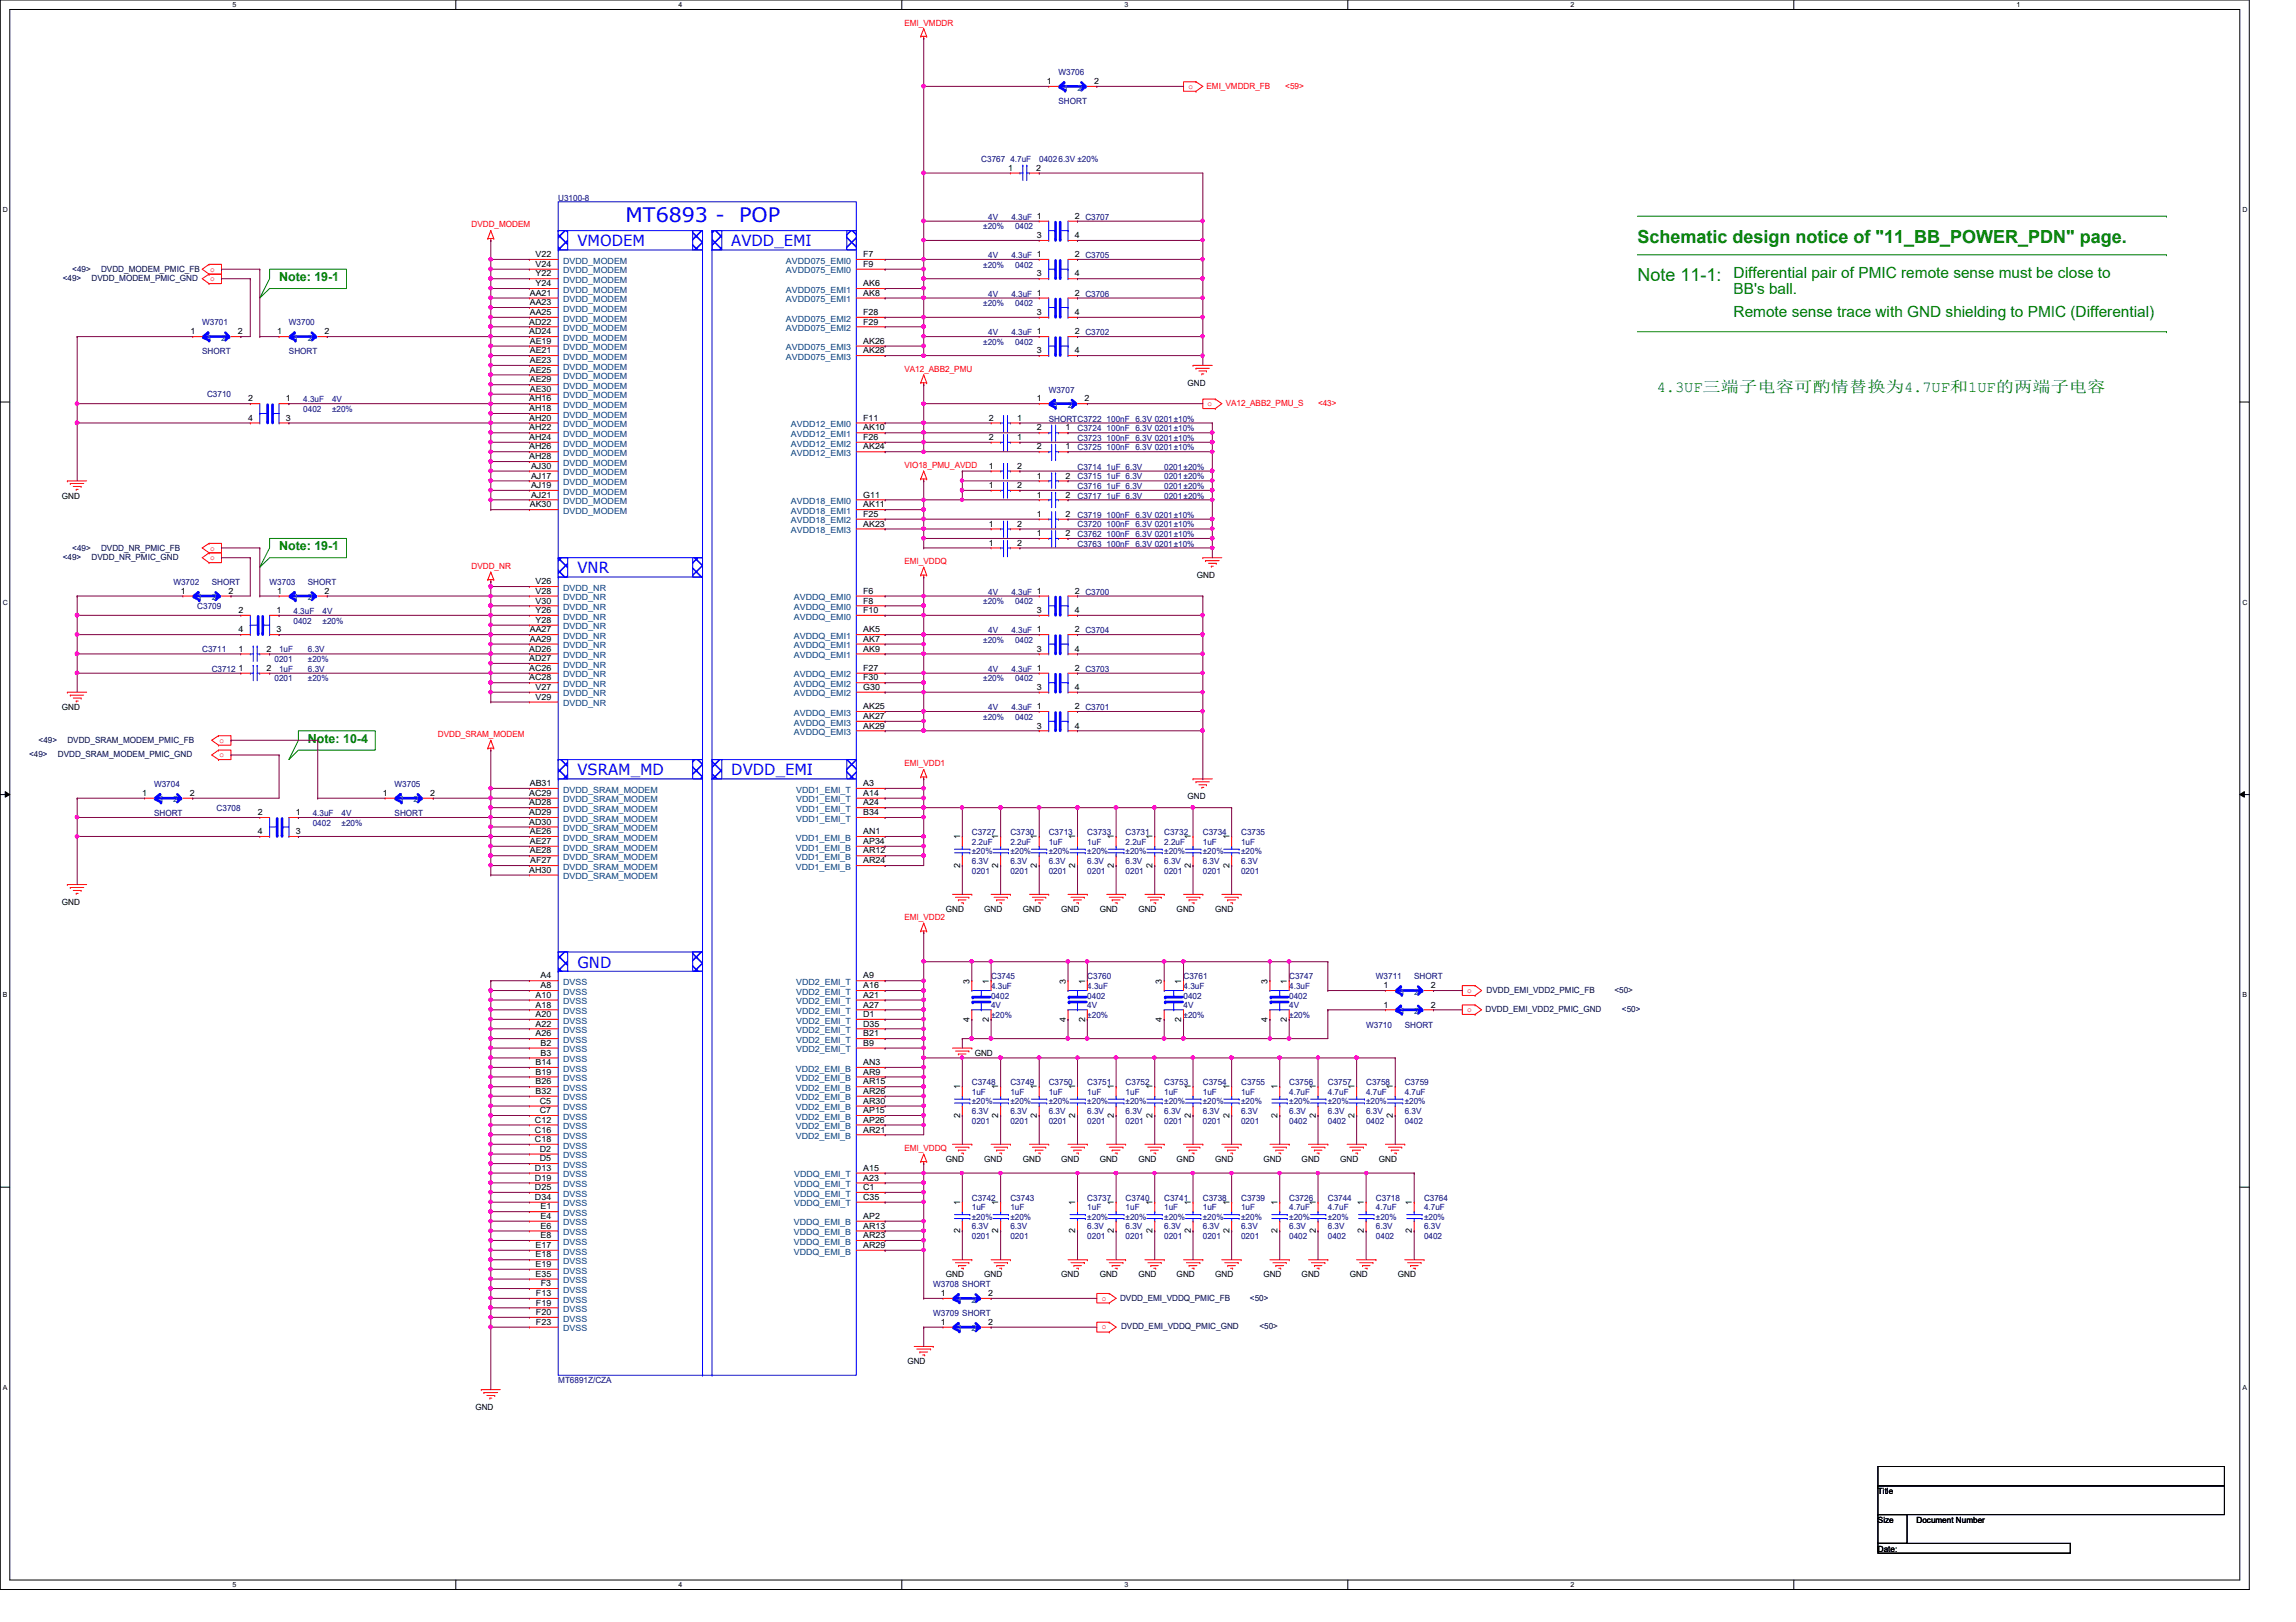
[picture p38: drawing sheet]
<svg xmlns="http://www.w3.org/2000/svg" width="297mm" height="210mm" viewBox="0 0 297 210" stroke-linecap="round" stroke-linejoin="round" font-family="sans-serif">
<defs><g id="words">
<g font-size="2.6" fill="#00f">
<text x="80.9" y="28.7">MT6893 -</text>
<text x="95.6" y="28.7">POP</text>
</g>
<g font-size="2.3" fill="#008000">
<text x="211.8" y="31.4">Schematic design notice of &quot;11_BB_POWER_PDN&quot; page.</text>
<text x="211.8" y="36.4">Note 11-1:</text>
</g>
<g font-size="2" fill="#00f">
<text x="74.7" y="31.9">VMODEM</text>
<text x="94.6" y="31.9">AVDD_EMI</text>
<text x="74.7" y="74.2">VNR</text>
<text x="74.7" y="100.3">VSRAM_MD</text>
<text x="94.6" y="100.3">DVDD_EMI</text>
<text x="74.7" y="125.2">GND</text>
</g>
<g font-size="2" fill="#008000">
<text x="224.3" y="36">Differential pair of PMIC remote sense must be close to</text>
<text x="224.3" y="38.1">BB's ball.</text>
<text x="224.3" y="41">Remote sense trace with GND shielding to PMIC (Differential)</text>
<text x="214.3" y="50.7">4.3UF三为三被三该三三三三为4.7UF和1UF的的为三被三</text>
</g>
<g font-size="1.6" fill="#008000">
<text x="36.1" y="36.4">Note: 19-1</text>
<text x="36.1" y="71.2">Note: 19-1</text>
<text x="39.8" y="96.1">Note: 10-4</text>
</g>
<g font-size="1.1" fill="#f00">
<text x="117" y="3.3">EMI_VMDDR</text>
<text x="153.8" y="11.5">o</text>
<text x="156.1" y="11.5">EMI_VMDDR_FB</text>
<text x="166.3" y="11.5">&lt;59&gt;</text>
<text x="61" y="29.4">DVDD_MODEM</text>
<text x="27.2" y="35.1">o</text>
<text x="27.2" y="36.4">o</text>
<text x="117" y="48.1">VA12_ABB2_PMU</text>
<text x="156.2" y="52.6">o</text>
<text x="158.6" y="52.6">VA12_ABB2_PMU_S</text>
<text x="170.5" y="52.6">&lt;43&gt;</text>
<text x="117" y="60.5">VIO18_PMU_AVDD</text>
<text x="27.2" y="71.2">o</text>
<text x="27.2" y="72.5">o</text>
<text x="61" y="73.6">DVDD_NR</text>
<text x="117" y="73">EMI_VDDQ</text>
<text x="56.6" y="95.4">DVDD_SRAM_MODEM</text>
<text x="28.4" y="96.1">o</text>
<text x="28.4" y="98">o</text>
<text x="117" y="99.1">EMI_VDD1</text>
<text x="117" y="119">EMI_VDD2</text>
<text x="189.8" y="128.5">o</text>
<text x="189.8" y="131">o</text>
<text x="117" y="148.9">EMI_VDDQ</text>
<text x="142.5" y="168.3">o</text>
<text x="142.5" y="172">o</text>
</g>
<g font-size="1.1">
<text x="135.4" y="10.9">1</text>
<text x="141.6" y="10.9">2</text>
<text x="130.4" y="22.1">1</text>
<text x="134.1" y="22.1">2</text>
<text x="139.1" y="28.3">2 C3707</text>
<text x="69.3" y="33.3">V22</text>
<text x="69.3" y="34.5">V24</text>
<text x="69.3" y="35.8">Y22</text>
<text x="111.7" y="33.3">F7</text>
<text x="111.7" y="34.5">F9</text>
<text x="134.2" y="30.8">3</text>
<text x="134.2" y="35.8">3</text>
<text x="139.1" y="30.8">4</text>
<text x="139.1" y="33.3">2 C3705</text>
<text x="139.1" y="35.8">4</text>
<text x="68.4" y="42">AD22</text>
<text x="68.5" y="38.3">AA21</text>
<text x="68.5" y="39.5">AA23</text>
<text x="68.5" y="40.8">AA25</text>
<text x="69.3" y="37">Y24</text>
<text x="111.7" y="40.8">F28</text>
<text x="111.7" y="42">F29</text>
<text x="111.7" y="37">AK6</text>
<text x="111.7" y="38.3">AK8</text>
<text x="134.2" y="40.8">3</text>
<text x="139.1" y="38.3">2 C3706</text>
<text x="139.1" y="40.8">4</text>
<text x="24.6" y="43.3">1</text>
<text x="30.8" y="43.3">2</text>
<text x="35.9" y="43.3">1</text>
<text x="42" y="43.3">2</text>
<text x="68.4" y="43.3">AD24</text>
<text x="68.5" y="44.5">AE19</text>
<text x="68.5" y="45.7">AE21</text>
<text x="68.5" y="47">AE23</text>
<text x="111.7" y="44.5">AK26</text>
<text x="111.7" y="45.7">AK28</text>
<text x="134.2" y="45.7">3</text>
<text x="139.1" y="43.3">2 C3702</text>
<text x="139.1" y="45.7">4</text>
<text x="32.1" y="51.9">2</text>
<text x="37" y="51.9">1</text>
<text x="68.4" y="51.9">AH16</text>
<text x="68.4" y="53.2">AH18</text>
<text x="68.5" y="48.2">AE25</text>
<text x="68.5" y="49.5">AE29</text>
<text x="68.5" y="50.7">AE30</text>
<text x="134.2" y="51.9">1</text>
<text x="140.3" y="51.9">2</text>
<text x="153.6" y="50">GND</text>
<text x="32.1" y="54.4">4</text>
<text x="37" y="54.4">3</text>
<text x="68.4" y="54.4">AH20</text>
<text x="68.4" y="55.7">AH22</text>
<text x="68.4" y="56.9">AH24</text>
<text x="68.4" y="58.2">AH26</text>
<text x="68.4" y="59.4">AH28</text>
<text x="111.7" y="54.4">F11</text>
<text x="111.7" y="56.9">F26</text>
<text x="111.7" y="55.7">AK10</text>
<text x="111.7" y="58.2">AK24</text>
<text x="127.9" y="56.9">2</text>
<text x="127.9" y="54.4">2</text>
<text x="131.6" y="56.9">1</text>
<text x="131.6" y="54.4">1</text>
<text x="134.2" y="58.2">2</text>
<text x="134.2" y="55.7">2</text>
<text x="137.8" y="58.2">1</text>
<text x="137.8" y="55.7">1</text>
<text x="8" y="64.5">GND</text>
<text x="68.5" y="65.7">AK30</text>
<text x="68.7" y="61.9">AJ17</text>
<text x="68.7" y="63.2">AJ19</text>
<text x="68.7" y="64.4">AJ21</text>
<text x="68.7" y="60.7">AJ30</text>
<text x="111.7" y="64.4">G11</text>
<text x="111.7" y="65.7">AK11</text>
<text x="127.9" y="63.2">1</text>
<text x="127.9" y="60.7">1</text>
<text x="131.6" y="63.2">2</text>
<text x="131.6" y="60.7">2</text>
<text x="134.2" y="61.9">1</text>
<text x="134.2" y="64.4">1</text>
<text x="137.8" y="61.9">2</text>
<text x="137.8" y="64.4">2</text>
<text x="111.7" y="66.9">F25</text>
<text x="111.7" y="68.2">AK23</text>
<text x="127.9" y="68.2">1</text>
<text x="127.9" y="70.6">1</text>
<text x="131.6" y="68.2">2</text>
<text x="131.6" y="70.6">2</text>
<text x="134.2" y="66.9">1</text>
<text x="134.2" y="69.4">1</text>
<text x="137.8" y="66.9">2</text>
<text x="137.8" y="69.4">2</text>
<text x="23.4" y="76.8">1</text>
<text x="29.5" y="76.8">2</text>
<text x="35.9" y="76.8">1</text>
<text x="42" y="76.8">2</text>
<text x="69.3" y="75.6">V26</text>
<text x="69.3" y="76.8">V28</text>
<text x="111.7" y="76.8">F6</text>
<text x="139.1" y="76.8">2 C3700</text>
<text x="154.9" y="74.8">GND</text>
<text x="30.9" y="79.3">2</text>
<text x="30.9" y="81.8">4</text>
<text x="35.8" y="79.3">1</text>
<text x="35.8" y="81.8">3</text>
<text x="68.5" y="81.8">AA27</text>
<text x="68.5" y="83.1">AA29</text>
<text x="69.3" y="78.1">V30</text>
<text x="69.3" y="79.3">Y26</text>
<text x="69.3" y="80.6">Y28</text>
<text x="111.7" y="78.1">F8</text>
<text x="111.7" y="81.8">AK5</text>
<text x="111.7" y="83.1">AK7</text>
<text x="111.7" y="79.3">F10</text>
<text x="134.2" y="79.3">3</text>
<text x="139.1" y="81.8">2 C3704</text>
<text x="139.1" y="79.3">4</text>
<text x="30.9" y="86.8">1</text>
<text x="30.9" y="84.3">1</text>
<text x="34.5" y="86.8">2</text>
<text x="34.5" y="84.3">2</text>
<text x="68.4" y="84.3">AD26</text>
<text x="68.4" y="85.6">AD27</text>
<text x="68.4" y="86.8">AC26</text>
<text x="68.4" y="88.1">AC28</text>
<text x="69.3" y="89.3">V27</text>
<text x="111.7" y="84.3">AK9</text>
<text x="111.7" y="86.8">F27</text>
<text x="111.7" y="88.1">F30</text>
<text x="111.7" y="89.3">G30</text>
<text x="134.2" y="89.3">3</text>
<text x="134.2" y="84.3">3</text>
<text x="139.1" y="86.8">2 C3703</text>
<text x="139.1" y="89.3">4</text>
<text x="139.1" y="84.3">4</text>
<text x="8" y="91.9">GND</text>
<text x="69.3" y="90.6">V29</text>
<text x="111.7" y="91.8">AK25</text>
<text x="111.7" y="93">AK27</text>
<text x="111.7" y="94.3">AK29</text>
<text x="134.2" y="94.3">3</text>
<text x="139.1" y="91.8">2 C3701</text>
<text x="139.1" y="94.3">4</text>
<text x="68.5" y="101.7">AB31</text>
<text x="111.7" y="101.7">A3</text>
<text x="18.4" y="103">1</text>
<text x="24.6" y="103">2</text>
<text x="33.4" y="105.5">2</text>
<text x="33.4" y="107.9">4</text>
<text x="38.3" y="105.5">1</text>
<text x="38.3" y="107.9">3</text>
<text x="49.5" y="103">1</text>
<text x="55.7" y="103">2</text>
<text x="68.4" y="104.2">AD28</text>
<text x="68.4" y="105.5">AD29</text>
<text x="68.4" y="106.7">AD30</text>
<text x="68.4" y="103">AC29</text>
<text x="68.5" y="107.9">AE26</text>
<text x="111.7" y="107.9">AN1</text>
<text x="111.7" y="103">A14</text>
<text x="111.7" y="104.2">A24</text>
<text x="111.7" y="105.5">B34</text>
<text x="153.6" y="103.5">GND</text>
<text x="68.4" y="112.9">AH30</text>
<text x="68.5" y="109.2">AE27</text>
<text x="68.5" y="110.4">AE28</text>
<text x="68.6" y="111.7">AF27</text>
<text x="111.7" y="109.2">AP34</text>
<text x="111.7" y="110.4">AR12</text>
<text x="111.7" y="111.7">AR24</text>
<text x="124.2" y="112.3" transform="rotate(-90 124.2 112.3)">2</text>
<text x="124.2" y="108.6" transform="rotate(-90 124.2 108.6)">1</text>
<text x="129.2" y="112.3" transform="rotate(-90 129.2 112.3)">2</text>
<text x="129.2" y="108.6" transform="rotate(-90 129.2 108.6)">1</text>
<text x="134.2" y="112.3" transform="rotate(-90 134.2 112.3)">2</text>
<text x="134.2" y="108.6" transform="rotate(-90 134.2 108.6)">1</text>
<text x="139.1" y="112.3" transform="rotate(-90 139.1 112.3)">2</text>
<text x="139.1" y="108.6" transform="rotate(-90 139.1 108.6)">1</text>
<text x="144.1" y="112.3" transform="rotate(-90 144.1 112.3)">2</text>
<text x="144.1" y="108.6" transform="rotate(-90 144.1 108.6)">1</text>
<text x="149.1" y="112.3" transform="rotate(-90 149.1 112.3)">2</text>
<text x="149.1" y="108.6" transform="rotate(-90 149.1 108.6)">1</text>
<text x="154" y="112.3" transform="rotate(-90 154 112.3)">2</text>
<text x="154" y="108.6" transform="rotate(-90 154 108.6)">1</text>
<text x="159" y="112.3" transform="rotate(-90 159 112.3)">2</text>
<text x="159" y="108.6" transform="rotate(-90 159 108.6)">1</text>
<text x="8" y="117.2">GND</text>
<text x="122.4" y="118">GND</text>
<text x="127.3" y="118">GND</text>
<text x="132.3" y="118">GND</text>
<text x="137.3" y="118">GND</text>
<text x="142.3" y="118">GND</text>
<text x="147.3" y="118">GND</text>
<text x="152.2" y="118">GND</text>
<text x="157.2" y="118">GND</text>
<text x="69.3" y="130.4">A18</text>
<text x="69.3" y="129.1">A10</text>
<text x="69.3" y="131.6">A20</text>
<text x="69.9" y="126.6">A4</text>
<text x="69.9" y="127.9">A8</text>
<text x="111.7" y="126.6">A9</text>
<text x="111.7" y="127.9">A16</text>
<text x="111.7" y="129.1">A21</text>
<text x="111.7" y="130.4">A27</text>
<text x="111.7" y="131.6">D1</text>
<text x="125.4" y="127.3" transform="rotate(-90 125.4 127.3)">3</text>
<text x="127.9" y="127.3" transform="rotate(-90 127.9 127.3)">1</text>
<text x="137.9" y="127.3" transform="rotate(-90 137.9 127.3)">3</text>
<text x="140.4" y="127.3" transform="rotate(-90 140.4 127.3)">1</text>
<text x="150.3" y="127.3" transform="rotate(-90 150.3 127.3)">3</text>
<text x="152.8" y="127.3" transform="rotate(-90 152.8 127.3)">1</text>
<text x="164" y="127.3" transform="rotate(-90 164 127.3)">3</text>
<text x="166.5" y="127.3" transform="rotate(-90 166.5 127.3)">1</text>
<text x="179" y="127.9">1</text>
<text x="179" y="130.4">1</text>
<text x="185.1" y="127.9">2</text>
<text x="185.1" y="130.4">2</text>
<text x="69.3" y="134.1">A26</text>
<text x="69.3" y="132.8">A22</text>
<text x="69.3" y="137.8">B14</text>
<text x="69.9" y="135.3">B2</text>
<text x="69.9" y="136.6">B3</text>
<text x="111.7" y="137.8">AN3</text>
<text x="111.7" y="132.8">D35</text>
<text x="111.7" y="134.1">B21</text>
<text x="111.7" y="135.3">B9</text>
<text x="125.4" y="132.2" transform="rotate(-90 125.4 132.2)">4</text>
<text x="126.1" y="136.7">GND</text>
<text x="127.9" y="132.2" transform="rotate(-90 127.9 132.2)">2</text>
<text x="137.9" y="132.2" transform="rotate(-90 137.9 132.2)">4</text>
<text x="140.4" y="132.2" transform="rotate(-90 140.4 132.2)">2</text>
<text x="150.3" y="132.2" transform="rotate(-90 150.3 132.2)">4</text>
<text x="152.8" y="132.2" transform="rotate(-90 152.8 132.2)">2</text>
<text x="164" y="132.2" transform="rotate(-90 164 132.2)">4</text>
<text x="166.5" y="132.2" transform="rotate(-90 166.5 132.2)">2</text>
<text x="69.3" y="140.3">B26</text>
<text x="69.3" y="141.6">B32</text>
<text x="69.3" y="139.1">B19</text>
<text x="69.8" y="142.8">C5</text>
<text x="111.7" y="139.1">AR9</text>
<text x="111.7" y="140.3">AR15</text>
<text x="111.7" y="141.6">AR26</text>
<text x="111.7" y="142.8">AR30</text>
<text x="124.2" y="141" transform="rotate(-90 124.2 141)">1</text>
<text x="129.2" y="141" transform="rotate(-90 129.2 141)">1</text>
<text x="134.2" y="141" transform="rotate(-90 134.2 141)">1</text>
<text x="139.1" y="141" transform="rotate(-90 139.1 141)">1</text>
<text x="144.1" y="141" transform="rotate(-90 144.1 141)">1</text>
<text x="149.1" y="141" transform="rotate(-90 149.1 141)">1</text>
<text x="154" y="141" transform="rotate(-90 154 141)">1</text>
<text x="159" y="141" transform="rotate(-90 159 141)">1</text>
<text x="165.3" y="141" transform="rotate(-90 165.3 141)">1</text>
<text x="170.2" y="141" transform="rotate(-90 170.2 141)">1</text>
<text x="175.2" y="141" transform="rotate(-90 175.2 141)">1</text>
<text x="180.2" y="141" transform="rotate(-90 180.2 141)">1</text>
<text x="69.2" y="147.8">C18</text>
<text x="69.2" y="145.3">C12</text>
<text x="69.2" y="146.6">C16</text>
<text x="69.8" y="144.1">C7</text>
<text x="69.8" y="149.1">D2</text>
<text x="111.7" y="144.1">AP15</text>
<text x="111.7" y="145.3">AP26</text>
<text x="111.7" y="146.6">AR21</text>
<text x="124.2" y="144.7" transform="rotate(-90 124.2 144.7)">2</text>
<text x="129.2" y="144.7" transform="rotate(-90 129.2 144.7)">2</text>
<text x="134.2" y="144.7" transform="rotate(-90 134.2 144.7)">2</text>
<text x="139.1" y="144.7" transform="rotate(-90 139.1 144.7)">2</text>
<text x="144.1" y="144.7" transform="rotate(-90 144.1 144.7)">2</text>
<text x="149.1" y="144.7" transform="rotate(-90 149.1 144.7)">2</text>
<text x="154" y="144.7" transform="rotate(-90 154 144.7)">2</text>
<text x="159" y="144.7" transform="rotate(-90 159 144.7)">2</text>
<text x="165.3" y="144.7" transform="rotate(-90 165.3 144.7)">2</text>
<text x="170.2" y="144.7" transform="rotate(-90 170.2 144.7)">2</text>
<text x="175.2" y="144.7" transform="rotate(-90 175.2 144.7)">2</text>
<text x="180.2" y="144.7" transform="rotate(-90 180.2 144.7)">2</text>
<text x="69.2" y="151.5">D13</text>
<text x="69.2" y="154">D25</text>
<text x="69.2" y="155.3">D34</text>
<text x="69.2" y="152.8">D19</text>
<text x="69.8" y="150.3">D5</text>
<text x="111.7" y="151.5">A15</text>
<text x="111.7" y="152.8">A23</text>
<text x="111.7" y="154">C1</text>
<text x="111.7" y="155.3">C35</text>
<text x="122.4" y="150.4">GND</text>
<text x="124.2" y="155.9" transform="rotate(-90 124.2 155.9)">1</text>
<text x="127.3" y="150.4">GND</text>
<text x="129.2" y="155.9" transform="rotate(-90 129.2 155.9)">1</text>
<text x="132.3" y="150.4">GND</text>
<text x="137.3" y="150.4">GND</text>
<text x="139.1" y="155.9" transform="rotate(-90 139.1 155.9)">1</text>
<text x="142.3" y="150.4">GND</text>
<text x="144.1" y="155.9" transform="rotate(-90 144.1 155.9)">1</text>
<text x="147.3" y="150.4">GND</text>
<text x="149.1" y="155.9" transform="rotate(-90 149.1 155.9)">1</text>
<text x="152.2" y="150.4">GND</text>
<text x="154" y="155.9" transform="rotate(-90 154 155.9)">1</text>
<text x="157.2" y="150.4">GND</text>
<text x="159" y="155.9" transform="rotate(-90 159 155.9)">1</text>
<text x="163.4" y="150.4">GND</text>
<text x="165.3" y="155.9" transform="rotate(-90 165.3 155.9)">1</text>
<text x="168.4" y="150.4">GND</text>
<text x="170.2" y="155.9" transform="rotate(-90 170.2 155.9)">1</text>
<text x="173.4" y="150.4">GND</text>
<text x="176.4" y="155.9" transform="rotate(-90 176.4 155.9)">1</text>
<text x="178.4" y="150.4">GND</text>
<text x="182.7" y="155.9" transform="rotate(-90 182.7 155.9)">1</text>
<text x="69.3" y="161.5">E17</text>
<text x="69.9" y="156.5">E1</text>
<text x="69.9" y="157.7">E4</text>
<text x="69.9" y="159">E6</text>
<text x="69.9" y="160.2">E8</text>
<text x="111.7" y="157.7">AP2</text>
<text x="111.7" y="159">AR13</text>
<text x="111.7" y="161.5">AR29</text>
<text x="111.7" y="160.2">AR23</text>
<text x="124.2" y="159.6" transform="rotate(-90 124.2 159.6)">2</text>
<text x="129.2" y="159.6" transform="rotate(-90 129.2 159.6)">2</text>
<text x="139.1" y="159.6" transform="rotate(-90 139.1 159.6)">2</text>
<text x="144.1" y="159.6" transform="rotate(-90 144.1 159.6)">2</text>
<text x="149.1" y="159.6" transform="rotate(-90 149.1 159.6)">2</text>
<text x="154" y="159.6" transform="rotate(-90 154 159.6)">2</text>
<text x="159" y="159.6" transform="rotate(-90 159 159.6)">2</text>
<text x="165.3" y="159.6" transform="rotate(-90 165.3 159.6)">2</text>
<text x="170.2" y="159.6" transform="rotate(-90 170.2 159.6)">2</text>
<text x="176.4" y="159.6" transform="rotate(-90 176.4 159.6)">2</text>
<text x="182.7" y="159.6" transform="rotate(-90 182.7 159.6)">2</text>
<text x="69.3" y="164">E19</text>
<text x="69.3" y="165.2">E35</text>
<text x="69.3" y="162.7">E18</text>
<text x="69.3" y="167.7">F13</text>
<text x="70" y="166.5">F3</text>
<text x="121.7" y="167.7">1</text>
<text x="122.4" y="165.3">GND</text>
<text x="127.3" y="165.3">GND</text>
<text x="127.8" y="167.7">2</text>
<text x="137.3" y="165.3">GND</text>
<text x="142.3" y="165.3">GND</text>
<text x="147.3" y="165.3">GND</text>
<text x="152.2" y="165.3">GND</text>
<text x="157.2" y="165.3">GND</text>
<text x="163.4" y="165.3">GND</text>
<text x="168.4" y="165.3">GND</text>
<text x="174.6" y="165.3">GND</text>
<text x="180.8" y="165.3">GND</text>
<text x="69.3" y="169">F19</text>
<text x="69.3" y="170.2">F20</text>
<text x="69.3" y="171.4">F23</text>
<text x="121.7" y="171.4">1</text>
<text x="127.8" y="171.4">2</text>
<text x="117.4" y="176.5">GND</text>
<text x="61.5" y="182.5">GND</text>
<text x="242.9" y="193.3">Title</text>
<text x="242.9" y="197.1">Size</text>
<text x="247.9" y="197.1">Document Number</text>
<text x="242.9" y="200.8">Date:</text>
</g>
<g font-size="1.1" fill="#000080">
<text x="136.9" y="9.7">W3706</text>
<text x="136.9" y="13.5">SHORT</text>
<text x="127" y="21">C3767 4.7uF</text>
<text x="134.4" y="21">04026.3V ±20%</text>
<text x="72.2" y="26">U3100-8</text>
<text x="127.2" y="29.7">±20%</text>
<text x="127.8" y="28.4">4V</text>
<text x="130.8" y="28.4">4.3uF 1</text>
<text x="131.3" y="29.7">0402</text>
<text x="127.2" y="34.6">±20%</text>
<text x="127.8" y="33.4">4V</text>
<text x="130.8" y="33.4">4.3uF 1</text>
<text x="131.3" y="34.6">0402</text>
<text x="127.2" y="39.6">±20%</text>
<text x="127.8" y="38.4">4V</text>
<text x="130.8" y="38.4">4.3uF 1</text>
<text x="131.3" y="39.6">0402</text>
<text x="26.2" y="42.1">W3701</text>
<text x="26.2" y="45.8">SHORT</text>
<text x="37.4" y="42.1">W3700</text>
<text x="37.4" y="45.8">SHORT</text>
<text x="127.2" y="44.6">±20%</text>
<text x="127.8" y="43.3">4V</text>
<text x="130.8" y="43.3">4.3uF 1</text>
<text x="131.3" y="44.6">0402</text>
<text x="26.8" y="51.4">C3710</text>
<text x="39.2" y="52.1">4.3uF</text>
<text x="39.2" y="53.3">0402</text>
<text x="43" y="52.1">4V</text>
<text x="43" y="53.3">±20%</text>
<text x="135.7" y="50.8">W3707</text>
<text x="135.7" y="54.6">SHORTC3722 100nF 6.3V 0201±10%</text>
<text x="139.4" y="57.1">C3723 100nF 6.3V 0201±10%</text>
<text x="139.4" y="58.3">C3725 100nF 6.3V 0201±10%</text>
<text x="139.4" y="55.8">C3724 100nF 6.3V 0201±10%</text>
<text x="139.4" y="62">C3715 1uF 6.3V</text>
<text x="139.4" y="63.3">C3716 1uF 6.3V</text>
<text x="139.4" y="64.5">C3717 1uF 6.3V</text>
<text x="139.4" y="60.8">C3714 1uF 6.3V</text>
<text x="150.6" y="62">0201±20%</text>
<text x="150.6" y="63.3">0201±20%</text>
<text x="150.6" y="64.5">0201±20%</text>
<text x="150.6" y="60.8">0201±20%</text>
<text x="139.4" y="67">C3719 100nF 6.3V 0201±10%</text>
<text x="139.4" y="68.2">C3720 100nF 6.3V 0201±10%</text>
<text x="139.4" y="69.5">C3762 100nF 6.3V 0201±10%</text>
<text x="139.4" y="70.7">C3763 100nF 6.3V 0201±10%</text>
<text x="22.4" y="75.7">W3702</text>
<text x="27.4" y="75.7">SHORT</text>
<text x="34.9" y="75.7">W3703</text>
<text x="39.8" y="75.7">SHORT</text>
<text x="127.8" y="77">4V</text>
<text x="130.8" y="77">4.3uF 1</text>
<text x="25.5" y="78.8">C3709</text>
<text x="38" y="79.5">4.3uF</text>
<text x="38" y="80.7">0402</text>
<text x="41.7" y="79.5">4V</text>
<text x="41.7" y="80.7">±20%</text>
<text x="127.2" y="83.2">±20%</text>
<text x="127.2" y="78.2">±20%</text>
<text x="127.8" y="82">4V</text>
<text x="130.8" y="82">4.3uF 1</text>
<text x="131.3" y="83.2">0402</text>
<text x="131.3" y="78.2">0402</text>
<text x="26.2" y="84.4">C3711</text>
<text x="27.4" y="86.9">C3712</text>
<text x="35.5" y="85.7">0201</text>
<text x="35.5" y="88.2">0201</text>
<text x="36.1" y="86.9">1uF</text>
<text x="36.1" y="84.4">1uF</text>
<text x="39.8" y="84.4">6.3V</text>
<text x="39.8" y="85.7">±20%</text>
<text x="39.8" y="86.9">6.3V</text>
<text x="39.8" y="88.2">±20%</text>
<text x="127.2" y="88.2">±20%</text>
<text x="127.8" y="86.9">4V</text>
<text x="130.8" y="86.9">4.3uF 1</text>
<text x="131.3" y="88.2">0402</text>
<text x="127.2" y="93.1">±20%</text>
<text x="127.8" y="91.9">4V</text>
<text x="130.8" y="91.9">4.3uF 1</text>
<text x="131.3" y="93.1">0402</text>
<text x="19.9" y="101.9">W3704</text>
<text x="51.1" y="101.9">W3705</text>
<text x="19.9" y="105.6">SHORT</text>
<text x="28" y="105">C3708</text>
<text x="40.5" y="105.6">4.3uF</text>
<text x="40.5" y="106.8">0402</text>
<text x="44.2" y="105.6">4V</text>
<text x="44.2" y="106.8">±20%</text>
<text x="51.1" y="105.6">SHORT</text>
<text x="125.7" y="108.1">C3727</text>
<text x="125.7" y="109.3">2.2uF</text>
<text x="125.7" y="113.1">0201</text>
<text x="125.7" y="111.8">6.3V</text>
<text x="125.7" y="110.6">±20%</text>
<text x="130.7" y="108.1">C3730</text>
<text x="130.7" y="109.3">2.2uF</text>
<text x="130.7" y="113.1">0201</text>
<text x="130.7" y="111.8">6.3V</text>
<text x="130.7" y="110.6">±20%</text>
<text x="135.7" y="108.1">C3713</text>
<text x="135.7" y="109.3">1uF</text>
<text x="135.7" y="113.1">0201</text>
<text x="135.7" y="111.8">6.3V</text>
<text x="135.7" y="110.6">±20%</text>
<text x="140.7" y="108.1">C3733</text>
<text x="140.7" y="109.3">1uF</text>
<text x="140.7" y="113.1">0201</text>
<text x="140.7" y="111.8">6.3V</text>
<text x="140.7" y="110.6">±20%</text>
<text x="145.6" y="108.1">C3731</text>
<text x="145.6" y="109.3">2.2uF</text>
<text x="145.6" y="113.1">0201</text>
<text x="145.6" y="111.8">6.3V</text>
<text x="145.6" y="110.6">±20%</text>
<text x="150.6" y="108.1">C3732</text>
<text x="150.6" y="109.3">2.2uF</text>
<text x="150.6" y="113.1">0201</text>
<text x="150.6" y="111.8">6.3V</text>
<text x="150.6" y="110.6">±20%</text>
<text x="155.6" y="108.1">C3734</text>
<text x="155.6" y="109.3">1uF</text>
<text x="155.6" y="113.1">0201</text>
<text x="155.6" y="111.8">6.3V</text>
<text x="155.6" y="110.6">±20%</text>
<text x="160.6" y="108.1">C3735</text>
<text x="160.6" y="109.3">1uF</text>
<text x="160.6" y="113.1">0201</text>
<text x="160.6" y="111.8">6.3V</text>
<text x="160.6" y="110.6">±20%</text>
<text x="128.2" y="126.7">C3745</text>
<text x="128.2" y="128">4.3uF</text>
<text x="128.2" y="129.2">0402</text>
<text x="128.2" y="130.5">4V</text>
<text x="128.2" y="131.7">±20%</text>
<text x="140.7" y="126.7">C3760</text>
<text x="140.7" y="128">4.3uF</text>
<text x="140.7" y="129.2">0402</text>
<text x="140.7" y="130.5">4V</text>
<text x="140.7" y="131.7">±20%</text>
<text x="153.1" y="126.7">C3761</text>
<text x="153.1" y="128">4.3uF</text>
<text x="153.1" y="129.2">0402</text>
<text x="153.1" y="130.5">4V</text>
<text x="153.1" y="131.7">±20%</text>
<text x="166.8" y="126.7">C3747</text>
<text x="166.8" y="128">4.3uF</text>
<text x="166.8" y="129.2">0402</text>
<text x="166.8" y="130.5">4V</text>
<text x="166.8" y="131.7">±20%</text>
<text x="178" y="126.7">W3711</text>
<text x="183" y="126.7">SHORT</text>
<text x="176.7" y="133">W3710</text>
<text x="181.7" y="133">SHORT</text>
<text x="125.7" y="140.4">C3748</text>
<text x="125.7" y="141.7">1uF</text>
<text x="125.7" y="142.9">±20%</text>
<text x="130.7" y="140.4">C3749</text>
<text x="130.7" y="141.7">1uF</text>
<text x="130.7" y="142.9">±20%</text>
<text x="135.7" y="140.4">C3750</text>
<text x="135.7" y="141.7">1uF</text>
<text x="135.7" y="142.9">±20%</text>
<text x="140.7" y="140.4">C3751</text>
<text x="140.7" y="141.7">1uF</text>
<text x="140.7" y="142.9">±20%</text>
<text x="145.6" y="140.4">C3752</text>
<text x="145.6" y="141.7">1uF</text>
<text x="145.6" y="142.9">±20%</text>
<text x="150.6" y="140.4">C3753</text>
<text x="150.6" y="141.7">1uF</text>
<text x="150.6" y="142.9">±20%</text>
<text x="155.6" y="140.4">C3754</text>
<text x="155.6" y="141.7">1uF</text>
<text x="155.6" y="142.9">±20%</text>
<text x="160.6" y="140.4">C3755</text>
<text x="160.6" y="141.7">1uF</text>
<text x="160.6" y="142.9">±20%</text>
<text x="166.8" y="140.4">C3756</text>
<text x="166.8" y="141.7">4.7uF</text>
<text x="166.8" y="142.9">±20%</text>
<text x="171.8" y="140.4">C3757</text>
<text x="171.8" y="141.7">4.7uF</text>
<text x="171.8" y="142.9">±20%</text>
<text x="176.7" y="140.4">C3758</text>
<text x="176.7" y="141.7">4.7uF</text>
<text x="176.7" y="142.9">±20%</text>
<text x="181.7" y="140.4">C3759</text>
<text x="181.7" y="141.7">4.7uF</text>
<text x="181.7" y="142.9">±20%</text>
<text x="125.7" y="145.4">0201</text>
<text x="125.7" y="144.2">6.3V</text>
<text x="130.7" y="145.4">0201</text>
<text x="130.7" y="144.2">6.3V</text>
<text x="135.7" y="145.4">0201</text>
<text x="135.7" y="144.2">6.3V</text>
<text x="140.7" y="145.4">0201</text>
<text x="140.7" y="144.2">6.3V</text>
<text x="145.6" y="145.4">0201</text>
<text x="145.6" y="144.2">6.3V</text>
<text x="150.6" y="145.4">0201</text>
<text x="150.6" y="144.2">6.3V</text>
<text x="155.6" y="145.4">0201</text>
<text x="155.6" y="144.2">6.3V</text>
<text x="160.6" y="145.4">0201</text>
<text x="160.6" y="144.2">6.3V</text>
<text x="166.8" y="145.4">0402</text>
<text x="166.8" y="144.2">6.3V</text>
<text x="171.8" y="145.4">0402</text>
<text x="171.8" y="144.2">6.3V</text>
<text x="176.7" y="145.4">0402</text>
<text x="176.7" y="144.2">6.3V</text>
<text x="181.7" y="145.4">0402</text>
<text x="181.7" y="144.2">6.3V</text>
<text x="125.7" y="155.4">C3742</text>
<text x="130.7" y="155.4">C3743</text>
<text x="140.7" y="155.4">C3737</text>
<text x="145.6" y="155.4">C3740</text>
<text x="150.6" y="155.4">C3741</text>
<text x="155.6" y="155.4">C3738</text>
<text x="160.6" y="155.4">C3739</text>
<text x="166.8" y="155.4">C3726</text>
<text x="171.8" y="155.4">C3744</text>
<text x="178" y="155.4">C3718</text>
<text x="184.2" y="155.4">C3764</text>
<text x="125.7" y="156.6">1uF</text>
<text x="125.7" y="160.4">0201</text>
<text x="125.7" y="159.1">6.3V</text>
<text x="125.7" y="157.9">±20%</text>
<text x="130.7" y="156.6">1uF</text>
<text x="130.7" y="160.4">0201</text>
<text x="130.7" y="159.1">6.3V</text>
<text x="130.7" y="157.9">±20%</text>
<text x="140.7" y="156.6">1uF</text>
<text x="140.7" y="160.4">0201</text>
<text x="140.7" y="159.1">6.3V</text>
<text x="140.7" y="157.9">±20%</text>
<text x="145.6" y="156.6">1uF</text>
<text x="145.6" y="160.4">0201</text>
<text x="145.6" y="159.1">6.3V</text>
<text x="145.6" y="157.9">±20%</text>
<text x="150.6" y="156.6">1uF</text>
<text x="150.6" y="160.4">0201</text>
<text x="150.6" y="159.1">6.3V</text>
<text x="150.6" y="157.9">±20%</text>
<text x="155.6" y="156.6">1uF</text>
<text x="155.6" y="160.4">0201</text>
<text x="155.6" y="159.1">6.3V</text>
<text x="155.6" y="157.9">±20%</text>
<text x="160.6" y="156.6">1uF</text>
<text x="160.6" y="160.4">0201</text>
<text x="160.6" y="159.1">6.3V</text>
<text x="160.6" y="157.9">±20%</text>
<text x="166.8" y="156.6">4.7uF</text>
<text x="166.8" y="160.4">0402</text>
<text x="166.8" y="159.1">6.3V</text>
<text x="166.8" y="157.9">±20%</text>
<text x="171.8" y="156.6">4.7uF</text>
<text x="171.8" y="160.4">0402</text>
<text x="171.8" y="159.1">6.3V</text>
<text x="171.8" y="157.9">±20%</text>
<text x="178" y="156.6">4.7uF</text>
<text x="178" y="160.4">0402</text>
<text x="178" y="159.1">6.3V</text>
<text x="178" y="157.9">±20%</text>
<text x="184.2" y="156.6">4.7uF</text>
<text x="184.2" y="160.4">0402</text>
<text x="184.2" y="159.1">6.3V</text>
<text x="184.2" y="157.9">±20%</text>
<text x="120.7" y="166.6">W3708 SHORT</text>
<text x="120.7" y="170.3">W3709 SHORT</text>
<text x="72.2" y="179">MT6891Z/CZA</text>
</g>
<g font-size="1.1" fill="#004080">
<text x="137.6" y="11.7">1</text>
<text x="139.4" y="11.7">2</text>
<text x="72.9" y="34.1">DVDD_MODEM</text>
<text x="72.9" y="35.4">DVDD_MODEM</text>
<text x="101.7" y="34.1">AVDD075_EMI0</text>
<text x="101.7" y="35.4">AVDD075_EMI0</text>
<text x="72.9" y="36.6">DVDD_MODEM</text>
<text x="72.9" y="37.9">DVDD_MODEM</text>
<text x="72.9" y="39.1">DVDD_MODEM</text>
<text x="72.9" y="40.3">DVDD_MODEM</text>
<text x="72.9" y="41.6">DVDD_MODEM</text>
<text x="101.7" y="41.6">AVDD075_EMI2</text>
<text x="101.7" y="37.9">AVDD075_EMI1</text>
<text x="101.7" y="39.1">AVDD075_EMI1</text>
<text x="26.8" y="44.1">1</text>
<text x="28.6" y="44.1">2</text>
<text x="38" y="44.1">1</text>
<text x="39.8" y="44.1">2</text>
<text x="72.9" y="42.8">DVDD_MODEM</text>
<text x="72.9" y="44.1">DVDD_MODEM</text>
<text x="72.9" y="45.3">DVDD_MODEM</text>
<text x="72.9" y="46.6">DVDD_MODEM</text>
<text x="72.9" y="47.8">DVDD_MODEM</text>
<text x="101.7" y="42.8">AVDD075_EMI2</text>
<text x="101.7" y="45.3">AVDD075_EMI3</text>
<text x="101.7" y="46.6">AVDD075_EMI3</text>
<text x="72.9" y="49.1">DVDD_MODEM</text>
<text x="72.9" y="50.3">DVDD_MODEM</text>
<text x="72.9" y="51.6">DVDD_MODEM</text>
<text x="72.9" y="52.8">DVDD_MODEM</text>
<text x="136.3" y="52.8">1</text>
<text x="138.1" y="52.8">2</text>
<text x="72.9" y="54.1">DVDD_MODEM</text>
<text x="72.9" y="55.3">DVDD_MODEM</text>
<text x="72.9" y="56.6">DVDD_MODEM</text>
<text x="72.9" y="57.8">DVDD_MODEM</text>
<text x="72.9" y="59">DVDD_MODEM</text>
<text x="102.3" y="55.3">AVDD12_EMI0</text>
<text x="102.3" y="57.8">AVDD12_EMI2</text>
<text x="102.3" y="56.6">AVDD12_EMI1</text>
<text x="102.3" y="59">AVDD12_EMI3</text>
<text x="72.9" y="60.3">DVDD_MODEM</text>
<text x="72.9" y="62.8">DVDD_MODEM</text>
<text x="72.9" y="64">DVDD_MODEM</text>
<text x="72.9" y="65.2">DVDD_MODEM</text>
<text x="72.9" y="61.5">DVDD_MODEM</text>
<text x="102.3" y="65.2">AVDD18_EMI0</text>
<text x="72.9" y="66.5">DVDD_MODEM</text>
<text x="102.3" y="66.5">AVDD18_EMI1</text>
<text x="102.3" y="67.7">AVDD18_EMI2</text>
<text x="102.3" y="69">AVDD18_EMI3</text>
<text x="25.6" y="77.7">1</text>
<text x="27.4" y="77.7">2</text>
<text x="38" y="77.7">1</text>
<text x="39.8" y="77.7">2</text>
<text x="72.9" y="76.5">DVDD_NR</text>
<text x="72.9" y="77.7">DVDD_NR</text>
<text x="102.7" y="77.7">AVDDQ_EMI0</text>
<text x="72.9" y="79">DVDD_NR</text>
<text x="72.9" y="80.2">DVDD_NR</text>
<text x="72.9" y="81.4">DVDD_NR</text>
<text x="72.9" y="82.7">DVDD_NR</text>
<text x="72.9" y="83.9">DVDD_NR</text>
<text x="102.7" y="79">AVDDQ_EMI0</text>
<text x="102.7" y="82.7">AVDDQ_EMI1</text>
<text x="102.7" y="83.9">AVDDQ_EMI1</text>
<text x="102.7" y="80.2">AVDDQ_EMI0</text>
<text x="72.9" y="85.2">DVDD_NR</text>
<text x="72.9" y="86.4">DVDD_NR</text>
<text x="72.9" y="87.7">DVDD_NR</text>
<text x="72.9" y="88.9">DVDD_NR</text>
<text x="102.7" y="85.2">AVDDQ_EMI1</text>
<text x="102.7" y="87.7">AVDDQ_EMI2</text>
<text x="102.7" y="88.9">AVDDQ_EMI2</text>
<text x="72.9" y="90.1">DVDD_NR</text>
<text x="72.9" y="91.4">DVDD_NR</text>
<text x="102.7" y="90.1">AVDDQ_EMI2</text>
<text x="102.7" y="92.6">AVDDQ_EMI3</text>
<text x="102.7" y="93.9">AVDDQ_EMI3</text>
<text x="102.7" y="95.1">AVDDQ_EMI3</text>
<text x="20.6" y="103.8">1</text>
<text x="22.4" y="103.8">2</text>
<text x="51.7" y="103.8">1</text>
<text x="53.5" y="103.8">2</text>
<text x="72.9" y="105.1">DVDD_SRAM_MODEM</text>
<text x="72.9" y="106.3">DVDD_SRAM_MODEM</text>
<text x="72.9" y="107.6">DVDD_SRAM_MODEM</text>
<text x="72.9" y="102.6">DVDD_SRAM_MODEM</text>
<text x="72.9" y="103.8">DVDD_SRAM_MODEM</text>
<text x="103" y="102.6">VDD1_EMI_T</text>
<text x="103" y="103.8">VDD1_EMI_T</text>
<text x="103" y="105.1">VDD1_EMI_T</text>
<text x="103" y="106.3">VDD1_EMI_T</text>
<text x="72.9" y="108.8">DVDD_SRAM_MODEM</text>
<text x="72.9" y="110.1">DVDD_SRAM_MODEM</text>
<text x="72.9" y="111.3">DVDD_SRAM_MODEM</text>
<text x="72.9" y="112.6">DVDD_SRAM_MODEM</text>
<text x="72.9" y="113.8">DVDD_SRAM_MODEM</text>
<text x="103" y="108.8">VDD1_EMI_B</text>
<text x="103" y="110.1">VDD1_EMI_B</text>
<text x="103" y="111.3">VDD1_EMI_B</text>
<text x="103" y="112.6">VDD1_EMI_B</text>
<text x="72.9" y="127.5">DVSS</text>
<text x="72.9" y="128.7">DVSS</text>
<text x="72.9" y="131.2">DVSS</text>
<text x="72.9" y="130">DVSS</text>
<text x="103" y="127.5">VDD2_EMI_T</text>
<text x="103" y="128.7">VDD2_EMI_T</text>
<text x="103" y="130">VDD2_EMI_T</text>
<text x="103" y="131.2">VDD2_EMI_T</text>
<text x="181.1" y="128.7">1</text>
<text x="181.1" y="131.2">1</text>
<text x="183" y="128.7">2</text>
<text x="183" y="131.2">2</text>
<text x="72.9" y="135">DVSS</text>
<text x="72.9" y="136.2">DVSS</text>
<text x="72.9" y="137.5">DVSS</text>
<text x="72.9" y="133.7">DVSS</text>
<text x="72.9" y="132.5">DVSS</text>
<text x="103" y="132.5">VDD2_EMI_T</text>
<text x="103" y="133.7">VDD2_EMI_T</text>
<text x="103" y="135">VDD2_EMI_T</text>
<text x="103" y="136.2">VDD2_EMI_T</text>
<text x="72.9" y="141.2">DVSS</text>
<text x="72.9" y="142.4">DVSS</text>
<text x="72.9" y="143.7">DVSS</text>
<text x="72.9" y="139.9">DVSS</text>
<text x="72.9" y="138.7">DVSS</text>
<text x="103" y="138.7">VDD2_EMI_B</text>
<text x="103" y="139.9">VDD2_EMI_B</text>
<text x="103" y="141.2">VDD2_EMI_B</text>
<text x="103" y="142.4">VDD2_EMI_B</text>
<text x="103" y="143.7">VDD2_EMI_B</text>
<text x="72.9" y="144.9">DVSS</text>
<text x="72.9" y="149.9">DVSS</text>
<text x="72.9" y="148.6">DVSS</text>
<text x="72.9" y="146.1">DVSS</text>
<text x="72.9" y="147.4">DVSS</text>
<text x="103" y="144.9">VDD2_EMI_B</text>
<text x="103" y="146.1">VDD2_EMI_B</text>
<text x="103" y="147.4">VDD2_EMI_B</text>
<text x="72.9" y="151.1">DVSS</text>
<text x="72.9" y="152.4">DVSS</text>
<text x="72.9" y="154.9">DVSS</text>
<text x="72.9" y="153.6">DVSS</text>
<text x="102.7" y="152.4">VDDQ_EMI_T</text>
<text x="102.7" y="153.6">VDDQ_EMI_T</text>
<text x="102.7" y="154.9">VDDQ_EMI_T</text>
<text x="72.9" y="156.1">DVSS</text>
<text x="72.9" y="157.4">DVSS</text>
<text x="72.9" y="158.6">DVSS</text>
<text x="72.9" y="159.9">DVSS</text>
<text x="72.9" y="161.1">DVSS</text>
<text x="102.7" y="158.6">VDDQ_EMI_B</text>
<text x="102.7" y="159.9">VDDQ_EMI_B</text>
<text x="102.7" y="161.1">VDDQ_EMI_B</text>
<text x="102.7" y="156.1">VDDQ_EMI_T</text>
<text x="72.9" y="164.8">DVSS</text>
<text x="72.9" y="166.1">DVSS</text>
<text x="72.9" y="167.3">DVSS</text>
<text x="72.9" y="162.3">DVSS</text>
<text x="72.9" y="163.6">DVSS</text>
<text x="102.7" y="162.3">VDDQ_EMI_B</text>
<text x="72.9" y="168.6">DVSS</text>
<text x="72.9" y="169.8">DVSS</text>
<text x="72.9" y="171">DVSS</text>
<text x="72.9" y="172.3">DVSS</text>
<text x="123.9" y="168.6">1</text>
<text x="123.9" y="172.3">1</text>
<text x="125.7" y="168.6">2</text>
<text x="125.7" y="172.3">2</text>
</g>
<g font-size="1.1" fill="#000040">
<text x="9.4" y="35.1">&lt;49&gt;</text>
<text x="13.1" y="35.1">DVDD_MODEM_PMIC_FB</text>
<text x="8.1" y="36.4">&lt;49&gt;</text>
<text x="11.9" y="36.4">DVDD_MODEM_PMIC_GND</text>
<text x="9.4" y="71.2">&lt;49&gt;</text>
<text x="13.1" y="71.2">DVDD_NR_PMIC_FB</text>
<text x="8.1" y="72.5">&lt;49&gt;</text>
<text x="11.9" y="72.5">DVDD_NR_PMIC_GND</text>
<text x="3.8" y="98">&lt;49&gt;</text>
<text x="5" y="96.1">&lt;49&gt;</text>
<text x="7.5" y="98">DVDD_SRAM_MODEM_PMIC_GND</text>
<text x="8.7" y="96.1">DVDD_SRAM_MODEM_PMIC_FB</text>
<text x="192.2" y="131">DVDD_EMI_VDD2_PMIC_GND</text>
<text x="192.3" y="128.5">DVDD_EMI_VDD2_PMIC_FB</text>
<text x="208.9" y="128.5">&lt;50&gt;</text>
<text x="209.8" y="131">&lt;50&gt;</text>
<text x="144.9" y="168.3">DVDD_EMI_VDDQ_PMIC_FB</text>
<text x="145" y="172">DVDD_EMI_VDDQ_PMIC_GND</text>
<text x="161.7" y="168.3">&lt;50&gt;</text>
<text x="162.9" y="172">&lt;50&gt;</text>
</g>
<g font-size=".9">
<text x="30.1" y=".9">5</text>
<text x="87.8" y=".9">4</text>
<text x="145.5" y=".9">3</text>
<text x="203.2" y=".9">2</text>
<text x="260.9" y=".9">1</text>
<text x=".4" y="27.4">D</text>
<text x="290.1" y="27.4">D</text>
<text x=".4" y="78.2">C</text>
<text x="290.1" y="78.2">C</text>
<text x=".4" y="129">B</text>
<text x="290.1" y="129">B</text>
<text x=".4" y="179.8">A</text>
<text x="290.1" y="179.8">A</text>
<text x="30.1" y="205.4">5</text>
<text x="87.8" y="205.4">4</text>
<text x="145.5" y="205.4">3</text>
<text x="203.2" y="205.4">2</text>
</g>
</g></defs>
<path d="M0 0h291v205.7h-291zM1.3 1.2h288.5v203.3h-288.5z" fill="none" stroke="#000" stroke-width=".13"/>
<g fill="#fff">
<path d="M30.1 .1h.5v1h-.5z"/>
<path d="M30.1 204.6h.5v1h-.5z"/>
</g>
<path d="M59 0v1.2M59 204.5v1.2" fill="none" stroke="#000" stroke-width=".13"/>
<g fill="#fff">
<path d="M87.8 .1h.5v1h-.5z"/>
<path d="M87.8 204.6h.5v1h-.5z"/>
</g>
<path d="M116.7 0v1.2M116.7 204.5v1.2" fill="none" stroke="#000" stroke-width=".13"/>
<g fill="#fff">
<path d="M145.5 .1h.5v1h-.5z"/>
<path d="M145.5 204.6h.5v1h-.5z"/>
</g>
<path d="M174.4 0v1.2M174.4 204.5v1.2" fill="none" stroke="#000" stroke-width=".13"/>
<g fill="#fff">
<path d="M203.2 .1h.5v1h-.5z"/>
<path d="M203.2 204.6h.5v1h-.5z"/>
</g>
<path d="M232.1 0v1.2M232.1 204.5v1.2" fill="none" stroke="#000" stroke-width=".13"/>
<g fill="#fff">
<path d="M260.9 .1h.5v1h-.5z"/>
<path d="M.4 26.6h.6v1h-.6z"/>
<path d="M290.1 26.6h.6v1h-.6z"/>
<path d="M.4 77.4h.6v1h-.6z"/>
<path d="M290.1 77.4h.6v1h-.6z"/>
</g>
<path d="M0 52h1.3M289.8 52h1.2" fill="none" stroke="#000" stroke-width=".13"/>
<g fill="#fff">
<path d="M.4 128.2h.6v1h-.6z"/>
<path d="M290.1 128.2h.6v1h-.6z"/>
</g>
<path d="M0 102.8h1.3M.7 102.4l.6 .4-.6 .4zM289.8 102.8l.6-.4v.8zM289.8 102.8h1.2" fill="none" stroke="#000" stroke-width=".13"/>
<path d="M.7 102.4l.6 .4-.6 .4zM289.8 102.8l.6-.4v.8z" fill="#000"/>
<g fill="#fff">
<path d="M.4 179h.5v1h-.5z"/>
<path d="M290.1 179h.6v1h-.6z"/>
</g>
<path d="M0 153.6h1.3M289.8 153.6h1.2M242.9 189.8h44.9v2.5h-44.9zM242.9 192.3h44.9v3.7h-44.9zM242.9 196h3.8v3.7h-3.8zM242.9 199.7h24.9v1.3h-24.9z" fill="none" stroke="#000" stroke-width=".13"/>
<path d="M34.9 34.8h9.9v2.5h-9.9l-1.3 1.3 1.3-2.5zM211.8 28h68.5M211.8 33h68.5M280.3 28h.1M280.3 33h.1M211.8 42.9h68.5M280.3 42.9h.1M34.9 69.7h9.9v2.5h-9.9l-1.3 1.2 1.3-2.5zM38.6 94.6h10v2.5h-10l-1.2 1.2 1.2-2.5z" fill="none" stroke="#008000" stroke-width=".13"/>
<g fill="none" stroke="#f00" stroke-width=".13">
<path d="M119.1 4.7h.1M119.1 4.7h.8M119.5 5h.1M119.5 3.7h.1M119.5 4.7v.3M119.5 3.7l-.4 1M119.5 3.7l.4 1M119.9 4.7h.1M154.7 10.6h.1M154.7 11.8h.1M154.7 10.6h-1.6v1.2h1.6M154.7 10.6l.9 .6-.9 .6"/>
<path d="M27 34.2h.1M27 35.5h.1M27 34.2h1.7v1.3h-1.7M27 36.7h.1M27 35.5h1.7v1.2h-1.7M27 34.2l-.8 .6 .8 .7M27 35.5l-.8 .6 .8 .6M63.1 30.9h.1M63.1 30.9h.8M63.5 31.1h.1M63.5 29.8h.1M63.5 30.9v.2"/>
<path d="M63.5 29.8l-.4 1.1M63.5 29.8l.4 1.1M63.9 30.9h.1M119.1 49.5h.1M119.1 49.5h.8M119.5 49.8h.1M119.5 48.5h.1M119.5 49.5v.3M119.5 48.5l-.4 1M119.5 48.5l.4 1M119.9 49.5h.1M154.3 47.3h.1"/>
<path d="M154.3 47.3h2.5M154.7 47.7h.1M154.7 47.7h1.8M155.1 48h1M155.5 48.4h.1M155.5 48.4h.2M156.1 48h.1M157.2 51.6h.1M157.2 52.9h.1M157.2 51.6h-1.6v1.3h1.6M157.2 51.6l.9 .6-.9 .7M8.7 62.2h.1"/>
<path d="M8.7 62.2h2.5M9.1 62.6h.1M9.1 62.6h1.7M9.5 62.9h1M9.9 63.3h.1M9.9 63.3h.2M10.5 62.9h.1M27 70.3h.1M27 71.5h.1M27 70.3h1.7v1.2h-1.7M27 72.8h.1M27 71.5h1.7v1.3h-1.7"/>
<path d="M27 70.3l-.8 .6 .8 .6M27 71.5l-.8 .7 .8 .6M63.1 75h.1M63.1 75h.8M63.5 75.3h.1M63.5 74h.1M63.5 75v.3M63.5 74l-.4 1M63.5 74l.4 1M63.9 75h.1M119.1 62h.1M119.1 74.4h.1"/>
<path d="M119.1 62h.8M119.1 74.4h.8M119.5 62.2h.1M119.5 61h.1M119.5 74.7h.1M119.5 73.4h.1M119.5 62v.2M119.5 74.4v.3M119.5 61l-.4 1M119.5 61l.4 1M119.5 73.4l-.4 1M119.5 73.4l.4 1"/>
<path d="M119.9 62h.1M119.9 74.4h.1M155.6 72.2h.1M155.6 72.2h2.5M156 72.6h.1M156 72.6h1.7M156.3 72.9h1M156.7 73.3h.1M156.7 73.3h.3M157.3 72.9h.1M8.7 89.6h.1M8.7 89.6h2.5"/>
<path d="M9.1 90h.1M9.1 90h1.7M9.5 90.3h1M9.9 90.7h.1M9.9 90.7h.2M10.5 90.3h.1M28.3 95.2h.1M28.3 96.4h.1M28.3 95.2h1.6v1.2h-1.6M28.3 97.1h.1M28.3 98.3h.1M28.3 97.1h1.6v1.2h-1.6"/>
<path d="M28.3 95.2l-.9 .6 .9 .6M28.3 97.1l-.9 .6 .9 .6M63.1 96.8h.1M63.1 96.8h.8M63.5 97.1h.1M63.5 95.8h.1M63.5 96.8v.3M63.5 95.8l-.4 1M63.5 95.8l.4 1M63.9 96.8h.1M119.5 99.6h.1M119.5 99.6l-.4 .9"/>
<path d="M119.5 99.6l.4 .9M8.7 114.5h.1M8.7 114.5h2.5M9.1 114.9h.1M9.1 114.9h1.7M9.5 115.2h1M9.9 115.6h.1M9.9 115.6h.2M10.5 115.2h.1M119.1 100.5h.1M119.1 100.5h.8M119.5 100.8h.1"/>
<path d="M119.5 119.5h.1M119.5 100.5v.3M119.5 119.5l-.4 1M119.5 119.5l.4 1M119.9 100.5h.1M123.2 115.7h2.5M123.6 116.1h1.7M124 116.5h.1M124 116.5h1M124.4 116.8h.2M124.6 116.8h.1M125.3 116.1h.1"/>
<path d="M125.7 115.7h.1M128.2 115.7h2.5M128.6 116.1h1.7M128.9 116.5h.1M128.9 116.5h1.1M129.3 116.8h.3M129.6 116.8h.1M130.3 116.1h.1M130.7 115.7h.1M133.2 115.7h2.5M133.6 116.1h1.7M133.9 116.5h.1"/>
<path d="M133.9 116.5h1.1M134.3 116.8h.3M134.6 116.8h.1M135.3 116.1h.1M135.7 115.7h.1M138.2 115.7h2.5M138.6 116.1h1.7M138.9 116.5h.1M138.9 116.5h1M139.3 116.8h.2M139.5 116.8h.1M140.3 116.1h.1"/>
<path d="M140.7 115.7h.1M143.2 115.7h2.4M143.5 116.1h1.8M143.9 116.5h.1M143.9 116.5h1M144.3 116.8h.2M144.5 116.8h.1M145.3 116.1h.1M145.6 115.7h.1M148.1 115.7h2.5M148.5 116.1h1.7M148.9 116.5h.1"/>
<path d="M148.9 116.5h1M149.3 116.8h.2M149.5 116.8h.1M150.2 116.1h.1M150.6 115.7h.1M153.1 115.7h2.5M153.5 116.1h1.7M153.8 116.5h.1M153.8 116.5h1.1M154.2 116.8h.3M154.3 100.8h.1M154.3 100.8h2.5"/>
<path d="M154.5 116.8h.1M154.7 101.2h.1M154.7 101.2h1.8M155.1 101.6h1M155.2 116.1h.1M155.5 101.9h.1M155.5 101.9h.2M155.6 115.7h.1M156.1 101.6h.1M158.1 115.7h2.5M158.5 116.1h1.7M158.8 116.5h.1"/>
<path d="M158.8 116.5h1M159.2 116.8h.3M159.3 108.2h.1M159.3 112h.1M159.3 108.2v1.3M159.3 110.7v1.3M159.5 116.8h.1M160.2 116.1h.1M160.6 115.7h.1M119.1 120.5h.1M119.1 120.5h.8M119.5 120.7h.1"/>
<path d="M119.5 120.5v.2M119.9 120.5h.1M123.2 135.6h2.5M123.6 136h1.7M124 136.4h.1M124 136.4h1M124.4 136.8h.2M124.6 136.8h.1M125.3 136h.1M125.7 135.6h.1M190.8 127.6h.1M190.8 128.8h.1"/>
<path d="M190.8 127.6h-1.6v1.2h1.6M190.8 130h.1M190.8 131.3h.1M190.8 130h-1.6v1.3h1.6M190.8 127.6l.9 .6-.9 .6M190.8 130l.9 .7-.9 .6M119.1 150.3h.1M119.1 150.3h.8M119.5 150.6h.1M119.5 149.4h.1M119.5 150.3v.3M119.5 149.4l-.4 .9"/>
<path d="M119.5 149.4l.4 .9M119.9 150.3h.1M123.2 148.1h2.5M123.6 148.5h1.7M124 148.8h.1M124 148.8h1M124.4 149.2h.2M124.6 149.2h.1M125.3 148.5h.1M125.7 148.1h.1M128.2 148.1h2.5M128.6 148.5h1.7"/>
<path d="M128.9 148.8h.1M128.9 148.8h1.1M129.3 149.2h.3M129.6 149.2h.1M130.3 148.5h.1M130.7 148.1h.1M133.2 148.1h2.5M133.6 148.5h1.7M133.9 148.8h.1M133.9 148.8h1.1M134.3 149.2h.3M134.6 149.2h.1"/>
<path d="M135.3 148.5h.1M135.7 148.1h.1M138.2 148.1h2.5M138.6 148.5h1.7M138.9 148.8h.1M138.9 148.8h1M139.3 149.2h.2M139.4 155.6h.1M139.4 159.3h.1M139.4 155.6v1.2M139.4 158v1.3M139.5 149.2h.1"/>
<path d="M140.3 148.5h.1M140.7 148.1h.1M143.2 148.1h2.4M143.5 148.5h1.8M143.9 148.8h.1M143.9 148.8h1M144.3 149.2h.2M144.5 149.2h.1M145.3 148.5h.1M145.6 148.1h.1M148.1 148.1h2.5M148.5 148.5h1.7"/>
<path d="M148.9 148.8h.1M148.9 148.8h1M149.3 149.2h.2M149.5 149.2h.1M150.2 148.5h.1M150.6 148.1h.1M153.1 148.1h2.5M153.5 148.5h1.7M153.8 148.8h.1M153.8 148.8h1.1M154.2 149.2h.3M154.5 149.2h.1"/>
<path d="M155.2 148.5h.1M155.6 148.1h.1M158.1 148.1h2.5M158.5 148.5h1.7M158.8 148.8h.1M158.8 148.8h1M159.2 149.2h.3M159.3 140.6h.1M159.3 144.4h.1M159.3 140.6v1.3M159.3 143.1v1.3M159.5 149.2h.1"/>
<path d="M160.2 148.5h.1M160.6 148.1h.1M164.3 148.1h2.5M164.7 148.5h1.7M165.1 148.8h.1M165.1 148.8h1M165.4 149.2h.3M165.7 149.2h.1M166.4 148.5h.1M166.8 148.1h.1M169.3 148.1h2.5M169.7 148.5h1.7"/>
<path d="M170 148.8h.1M170 148.8h1M170.4 149.2h.2M170.6 149.2h.1M171.4 148.5h.1M171.8 148.1h.1M174.3 148.1h2.4M174.6 148.5h1.8M175 148.8h.1M175 148.8h1M175.4 149.2h.2M175.6 149.2h.1"/>
<path d="M176.4 148.5h.1M176.7 148.1h.1M179.2 148.1h2.5M179.6 148.5h1.8M180 148.8h.1M180 148.8h1M180.4 149.2h.2M180.6 149.2h.1M181.4 148.5h.1M181.7 148.1h.1M62.3 179.8h.1M62.3 179.8h2.4"/>
<path d="M118.3 174.2h2.4M118.6 174.6h1.8M119 175h.1M119 175h1M119.4 175.3h.2M119.6 175.3h.1M120.4 174.6h.1M120.7 174.2h.1M123.2 163h2.5M123.6 163.4h1.7M124 163.8h.1M124 163.8h1"/>
<path d="M124.4 164.1h.2M124.6 164.1h.1M125.3 163.4h.1M125.7 163h.1M128.2 163h2.5M128.6 163.4h1.7M128.9 163.8h.1M128.9 163.8h1.1M129.3 164.1h.3M129.6 164.1h.1M130.3 163.4h.1M130.7 163h.1"/>
<path d="M138.2 163h2.5M138.6 163.4h1.7M138.9 163.8h.1M138.9 163.8h1M139.3 164.1h.2M139.5 164.1h.1M140.3 163.4h.1M140.7 163h.1M143.2 163h2.4M143.5 167.4h.1M143.5 168.6h.1M143.5 167.4h-1.6v1.2h1.6"/>
<path d="M143.5 171.1h.1M143.5 172.4h.1M143.5 171.1h-1.6v1.3h1.6M143.5 163.4h1.8M143.5 167.4l.9 .6-.9 .6M143.5 171.1l.9 .6-.9 .7M143.9 163.8h.1M143.9 163.8h1M144.3 164.1h.2M144.5 164.1h.1M145.3 163.4h.1M145.6 163h.1"/>
<path d="M148.1 163h2.5M148.5 163.4h1.7M148.9 163.8h.1M148.9 163.8h1M149.3 164.1h.2M149.5 164.1h.1M150.2 163.4h.1M150.6 163h.1M153.1 163h2.5M153.5 163.4h1.7M153.8 163.8h.1M153.8 163.8h1.1"/>
<path d="M154.2 164.1h.3M154.5 164.1h.1M155.2 163.4h.1M155.6 163h.1M158.1 163h2.5M158.5 163.4h1.7M158.8 163.8h.1M158.8 163.8h1M159.2 164.1h.3M159.5 164.1h.1M160.2 163.4h.1M160.6 163h.1"/>
<path d="M164.3 163h2.5M164.7 163.4h1.7M165.1 163.8h.1M165.1 163.8h1M165.4 164.1h.3M165.7 164.1h.1M166.4 163.4h.1M166.8 163h.1M169.3 163h2.5M169.7 163.4h1.7M170 163.8h.1M170 163.8h1"/>
<path d="M170.4 164.1h.2M170.6 164.1h.1M171.4 163.4h.1M171.8 163h.1M175.5 163h2.5M175.9 163.4h1.7M176.3 163.8h.1M176.3 163.8h.9M176.6 164.1h.3M176.9 164.1h.1M177.6 163.4h.1M178 163h.1"/>
<path d="M181.7 163h2.5M182.1 163.4h1.8M182.5 163.8h.1M182.5 163.8h1M182.8 164.1h.3M183.1 164.1h.1M183.9 163.4h.1M184.2 163h.1M62.6 180.2h.1M62.6 180.2h1.8M63 180.6h1M63.4 180.9h.1"/>
<path d="M63.4 180.9h.2M64 180.6h.1"/>
</g>
<g fill="none" stroke="#00f" stroke-width=".13">
<path d="M158.3 109.9h2M158.3 110.4h2M159.3 109.5h.1M159.3 110.7h.1M159.3 109.5v.4M159.3 110.4v.3M160.3 109.9h.1M160.3 110.4h.1M138.4 157.2h2M138.4 157.7h2M139.4 156.8h.1M139.4 158h.1"/>
<path d="M139.4 156.8v.4M139.4 157.7v.3M140.4 157.2h.1M140.4 157.7h.1M158.3 142.2h2M158.3 142.7h2M159.3 141.9h.1M159.3 143.1h.1M159.3 141.9v.3M159.3 142.7v.4M160.3 142.2h.1M160.3 142.7h.1"/>
</g>
<path d="M29.2 43.1l.3 .3" fill="none" stroke="#00f" stroke-width=".34"/>
<circle cx="29.5" cy="43.4" r=".17" fill="#00f"/>
<path d="M29.6 43.6l-.4 .4" fill="none" stroke="#00f" stroke-width=".34"/>
<circle cx="29.6" cy="43.6" r=".17" fill="#00f"/>
<path d="M26.5 43.6h2.8" fill="none" stroke="#00f" stroke-width=".34"/>
<circle cx="29.3" cy="43.6" r=".17" fill="#00f"/>
<path d="M26.9 43.1l-.6 .5" fill="none" stroke="#00f" stroke-width=".34"/>
<circle cx="26.9" cy="43.1" r=".17" fill="#00f"/>
<path d="M26.3 43.7l.7 .3" fill="none" stroke="#00f" stroke-width=".34"/>
<circle cx="27" cy="44" r=".17" fill="#00f"/>
<path d="M24.9 43.6h.1M24.9 43.6h1.3M29.9 43.6h1.3M31.2 43.6h.1M124.5 140.6h.1M124.5 144.4h.1M124.5 140.6v1.3M124.5 143.1v1.3" fill="none" stroke="#f00" stroke-width=".13"/>
<path d="M32.4 79.6v2.5M32.4 82.1h.1M123.5 142.2h2M123.5 142.7h2M124.5 141.9h.1M124.5 143.1h.1M124.5 141.9v.3M124.5 142.7v.4M125.5 142.2h.1M125.5 142.7h.1" fill="none" stroke="#00f" stroke-width=".13"/>
<path d="M34 79.8v2.2" fill="none" stroke="#00f" stroke-width=".34"/>
<circle cx="34" cy="82" r=".17" fill="#00f"/>
<path d="M33.4 79.8v2.2" fill="none" stroke="#00f" stroke-width=".34"/>
<circle cx="33.4" cy="82" r=".17" fill="#00f"/>
<g fill="none" stroke="#00f" stroke-width=".13">
<path d="M34.9 79.6v2.5M32.4 80.9h.1M32.4 80.9h.9M34.1 80.9h.1M34.1 80.9h.8M34.9 82.1h.1M138.2 94.6h.1M138.2 92.1v2.5M123.5 109.9h2M123.5 110.4h2M124.5 109.5h.1M124.5 110.7h.1"/>
<path d="M124.5 109.5v.4M124.5 110.4v.3M125.5 109.9h.1M125.5 110.4h.1"/>
</g>
<path d="M31.2 79.6h.1M31.2 79.6h1.2M34.9 79.6h1.2M36.1 79.6h.1M31.2 82.1h.1M31.2 82.1h1.2M34.9 82.1h1.2M36.1 82.1h.1M124.5 108.2h.1M124.5 112h.1M124.5 108.2v1.3M124.5 110.7v1.3" fill="none" stroke="#f00" stroke-width=".13"/>
<path d="M136.6 92.2v2.2" fill="none" stroke="#00f" stroke-width=".34"/>
<circle cx="136.6" cy="94.4" r=".17" fill="#00f"/>
<path d="M137.2 92.2v2.2" fill="none" stroke="#00f" stroke-width=".34"/>
<circle cx="137.2" cy="94.4" r=".17" fill="#00f"/>
<path d="M135.7 94.6h.1M135.7 93.3h.7M135.7 92.1v2.5M136.4 93.3h.1M137.3 93.3h.9M138.2 93.3h.1" fill="none" stroke="#00f" stroke-width=".13"/>
<path d="M134.4 92.1h.1M134.4 94.6h.1M134.4 92.1h1.3M134.4 94.6h1.3M138.2 92.1h1.2M138.2 94.6h1.2M139.4 92.1h.1M139.4 94.6h.1" fill="none" stroke="#f00" stroke-width=".13"/>
<path d="M183.5 127.7l.4 .4" fill="none" stroke="#00f" stroke-width=".34"/>
<circle cx="183.9" cy="128.1" r=".17" fill="#00f"/>
<path d="M184 128.2l-.5 .5" fill="none" stroke="#00f" stroke-width=".34"/>
<circle cx="184" cy="128.2" r=".17" fill="#00f"/>
<path d="M180.8 128.2h2.8" fill="none" stroke="#00f" stroke-width=".34"/>
<circle cx="183.6" cy="128.2" r=".17" fill="#00f"/>
<path d="M181.2 127.7l-.6 .5" fill="none" stroke="#00f" stroke-width=".34"/>
<circle cx="181.2" cy="127.7" r=".17" fill="#00f"/>
<path d="M180.6 128.3l.8 .4" fill="none" stroke="#00f" stroke-width=".34"/>
<circle cx="181.4" cy="128.7" r=".17" fill="#00f"/>
<path d="M134.4 67.2h.1M134.4 62.2h.1M134.4 67.2h1.3M134.4 62.2h1.3M136.9 67.2h1.3M136.9 62.2h1.3M138.2 67.2h.1M138.2 62.2h.1M179.2 128.2h.1M179.2 128.2h1.3M184.2 128.2h1.3M185.5 128.2h.1" fill="none" stroke="#f00" stroke-width=".13"/>
<g fill="none" stroke="#00f" stroke-width=".13">
<path d="M135.7 67.2h.1M135.7 62.2h.1M135.7 67.2h.4M135.7 62.2h.4M136.1 68.2h.1M136.1 61.2h.1M136.1 61.2v2M136.1 66.2v2M136.6 68.2h.1M136.6 61.2h.1M136.6 61.2v2M136.6 66.2v2"/>
<path d="M136.6 67.2h.3M136.6 62.2h.3M136.9 67.2h.1M136.9 62.2h.1"/>
</g>
<path d="M40.3 43.1l.4 .3" fill="none" stroke="#00f" stroke-width=".34"/>
<circle cx="40.7" cy="43.4" r=".17" fill="#00f"/>
<path d="M40.8 43.6l-.5 .4" fill="none" stroke="#00f" stroke-width=".34"/>
<circle cx="40.8" cy="43.6" r=".17" fill="#00f"/>
<path d="M37.7 43.6h2.8" fill="none" stroke="#00f" stroke-width=".34"/>
<circle cx="40.5" cy="43.6" r=".17" fill="#00f"/>
<path d="M38.1 43.1l-.6 .5" fill="none" stroke="#00f" stroke-width=".34"/>
<circle cx="38.1" cy="43.1" r=".17" fill="#00f"/>
<path d="M37.5 43.7l.7 .3" fill="none" stroke="#00f" stroke-width=".34"/>
<circle cx="38.2" cy="44" r=".17" fill="#00f"/>
<path d="M36.1 43.6h.1M36.1 43.6h1.3M41.1 43.6h1.2M42.3 43.6h.1M183 155.6h.1M183 159.3h.1M183 155.6v1.2M183 158v1.3" fill="none" stroke="#f00" stroke-width=".13"/>
<path d="M182 157.2h2M182 157.7h2M183 156.8h.1M183 158h.1M183 156.8v.4M183 157.7v.3M184 157.2h.1M184 157.7h.1" fill="none" stroke="#00f" stroke-width=".13"/>
<path d="M183.5 130.2l.4 .4" fill="none" stroke="#00f" stroke-width=".34"/>
<circle cx="183.9" cy="130.6" r=".17" fill="#00f"/>
<path d="M184 130.7l-.5 .4" fill="none" stroke="#00f" stroke-width=".34"/>
<circle cx="184" cy="130.7" r=".17" fill="#00f"/>
<path d="M180.8 130.7h2.8" fill="none" stroke="#00f" stroke-width=".34"/>
<circle cx="183.6" cy="130.7" r=".17" fill="#00f"/>
<path d="M181.2 130.2l-.6 .5" fill="none" stroke="#00f" stroke-width=".34"/>
<circle cx="181.2" cy="130.2" r=".17" fill="#00f"/>
<path d="M180.6 130.8l.8 .3" fill="none" stroke="#00f" stroke-width=".34"/>
<circle cx="181.4" cy="131.1" r=".17" fill="#00f"/>
<g fill="none" stroke="#f00" stroke-width=".13">
<path d="M128.2 57.2h.1M128.2 57.2h1.3M130.7 57.2h1.2M131.9 57.2h.1M31.2 87.1h.1M31.2 87.1h1.2M33.6 87.1h1.3M34.9 87.1h.1M129.5 108.2h.1M129.5 112h.1M129.5 108.2v1.3M129.5 110.7v1.3"/>
<path d="M179.2 130.7h.1M179.2 130.7h1.3M184.2 130.7h1.3M185.5 130.7h.1M129.5 140.6h.1M129.5 144.4h.1M129.5 140.6v1.3M129.5 143.1v1.3M144.4 155.6h.1M144.4 159.3h.1M144.4 155.6v1.2M144.4 158v1.3"/>
<path d="M165.6 140.6h.1M165.6 144.4h.1M165.6 140.6v1.3M165.6 143.1v1.3"/>
</g>
<g fill="none" stroke="#00f" stroke-width=".13">
<path d="M129.5 57.2h.1M129.5 57.2h.3M129.8 58.3h.1M129.8 56.2v2.1M130.3 58.3h.1M130.3 56.2v2.1M130.3 57.2h.4M130.7 57.2h.1M32.4 87.1h.1M32.4 87.1h.4M32.8 86.1h.1M32.8 86.1v2"/>
<path d="M33.3 86.1h.1M33.3 86.1v2M33.3 87.1h.3M33.6 87.1h.1M128.5 109.9h2M128.5 110.4h2M129.5 109.5h.1M129.5 110.7h.1M129.5 109.5v.4M129.5 110.4v.3M130.5 109.9h.1M130.5 110.4h.1"/>
<path d="M128.5 142.2h2M128.5 142.7h2M129.5 141.9h.1M129.5 143.1h.1M129.5 141.9v.3M129.5 142.7v.4M130.5 142.2h.1M130.5 142.7h.1M143.4 157.2h2M143.4 157.7h2M144.4 156.8h.1M144.4 158h.1"/>
<path d="M144.4 156.8v.4M144.4 157.7v.3M145.4 157.2h.1M145.4 157.7h.1M164.5 142.2h2M164.5 142.7h2M165.6 141.9h.1M165.6 143.1h.1M165.6 141.9v.3M165.6 142.7v.4M166.5 142.2h.1M166.5 142.7h.1"/>
</g>
<path d="M138.7 51.8l.4 .3" fill="none" stroke="#00f" stroke-width=".34"/>
<circle cx="139.1" cy="52.1" r=".17" fill="#00f"/>
<path d="M139.2 52.2l-.5 .5" fill="none" stroke="#00f" stroke-width=".34"/>
<circle cx="139.2" cy="52.2" r=".17" fill="#00f"/>
<path d="M136.1 52.2h2.7" fill="none" stroke="#00f" stroke-width=".34"/>
<circle cx="138.8" cy="52.2" r=".17" fill="#00f"/>
<path d="M136.4 51.8l-.6 .4" fill="none" stroke="#00f" stroke-width=".34"/>
<circle cx="136.4" cy="51.8" r=".17" fill="#00f"/>
<path d="M135.8 52.4l.8 .3" fill="none" stroke="#00f" stroke-width=".34"/>
<circle cx="136.6" cy="52.7" r=".17" fill="#00f"/>
<path d="M134.4 52.2h.1M134.4 52.2h1.3M139.4 52.2h1.3M140.7 52.2h.1" fill="none" stroke="#f00" stroke-width=".13"/>
<path d="M109.6 29.8h1.2v2.5h-1.2z" fill-rule="evenodd" fill="#fff"/>
<path d="M109.6 29.8h1.2v2.5h-1.2z" fill-rule="evenodd" fill="#00f"/>
<path d="M72.2 26.1h38.6v151.9h-38.6zM109.6 29.8h1.2v2.5h-1.2z" fill="none" stroke="#00f" stroke-width=".13"/>
<path d="M92.1 29.8h1.3v2.5h-1.3z" fill-rule="evenodd" fill="#fff"/>
<path d="M92.1 29.8h1.3v2.5h-1.3z" fill-rule="evenodd" fill="#00f"/>
<path d="M92.1 29.8h1.3v2.5h-1.3z" fill="none" stroke="#00f" stroke-width=".13"/>
<path d="M72.2 29.8h1.2v2.5h-1.2z" fill-rule="evenodd" fill="#fff"/>
<path d="M72.2 29.8h1.2v2.5h-1.2z" fill-rule="evenodd" fill="#00f"/>
<path d="M72.2 29.8h1.2v2.5h-1.2z" fill="none" stroke="#00f" stroke-width=".13"/>
<path d="M89.6 29.8h1.3v2.5h-1.3z" fill-rule="evenodd" fill="#fff"/>
<path d="M89.6 29.8h1.3v2.5h-1.3z" fill-rule="evenodd" fill="#00f"/>
<path d="M89.6 29.8h1.3v2.5h-1.3z" fill="none" stroke="#00f" stroke-width=".13"/>
<path d="M109.6 98.3h1.2v2.5h-1.2z" fill-rule="evenodd" fill="#fff"/>
<path d="M109.6 98.3h1.2v2.5h-1.2z" fill-rule="evenodd" fill="#00f"/>
<path d="M109.6 98.3h1.2v2.5h-1.2z" fill="none" stroke="#00f" stroke-width=".13"/>
<path d="M92.1 98.3h1.3v2.5h-1.3z" fill-rule="evenodd" fill="#fff"/>
<path d="M92.1 98.3h1.3v2.5h-1.3z" fill-rule="evenodd" fill="#00f"/>
<path d="M92.1 98.3h1.3v2.5h-1.3z" fill="none" stroke="#00f" stroke-width=".13"/>
<path d="M89.6 98.3h1.3v2.5h-1.3z" fill-rule="evenodd" fill="#fff"/>
<path d="M89.6 98.3h1.3v2.5h-1.3z" fill-rule="evenodd" fill="#00f"/>
<path d="M89.6 98.3h1.3v2.5h-1.3z" fill="none" stroke="#00f" stroke-width=".13"/>
<path d="M72.2 98.3h1.2v2.5h-1.2z" fill-rule="evenodd" fill="#fff"/>
<path d="M72.2 98.3h1.2v2.5h-1.2z" fill-rule="evenodd" fill="#00f"/>
<path d="M72.2 98.3h1.2v2.5h-1.2z" fill="none" stroke="#00f" stroke-width=".13"/>
<path d="M89.6 72.2h1.3v2.5h-1.3z" fill-rule="evenodd" fill="#fff"/>
<path d="M89.6 72.2h1.3v2.5h-1.3z" fill-rule="evenodd" fill="#00f"/>
<path d="M89.6 72.2h1.3v2.5h-1.3z" fill="none" stroke="#00f" stroke-width=".13"/>
<path d="M72.2 72.2h1.2v2.5h-1.2z" fill-rule="evenodd" fill="#fff"/>
<path d="M72.2 72.2h1.2v2.5h-1.2z" fill-rule="evenodd" fill="#00f"/>
<path d="M72.2 72.2h1.2v2.5h-1.2z" fill="none" stroke="#00f" stroke-width=".13"/>
<path d="M89.6 123.2h1.3v2.5h-1.3z" fill-rule="evenodd" fill="#fff"/>
<path d="M89.6 123.2h1.3v2.5h-1.3z" fill-rule="evenodd" fill="#00f"/>
<path d="M89.6 123.2h1.3v2.5h-1.3z" fill="none" stroke="#00f" stroke-width=".13"/>
<path d="M72.2 123.2h1.2v2.5h-1.2z" fill-rule="evenodd" fill="#fff"/>
<path d="M72.2 123.2h1.2v2.5h-1.2z" fill-rule="evenodd" fill="#00f"/>
<g fill="none" stroke="#00f" stroke-width=".13">
<path d="M72.2 29.8h.1M72.2 32.3h.1M72.2 29.8h18.7v148.2M72.2 32.3h18.7M92.1 32.3h.1M92.1 29.8h.1M92.1 29.8h18.7M92.1 32.3h18.7M92.1 29.8v148.2M72.2 72.2h.1M72.2 74.7h.1M72.2 72.2h18.7"/>
<path d="M72.2 74.7h18.7M72.2 98.3h.1M72.2 98.3h18.7M92.1 98.3h.1M92.1 98.3h18.7M72.2 100.8h.1M72.2 100.8h18.7M92.1 100.8h.1M92.1 100.8h18.7M72.2 123.2h1.2v2.5h-1.2zM72.2 125.7h.1M72.2 123.2h.1"/>
<path d="M72.2 125.7h18.7M72.2 123.2h18.7M90.9 178h.1M92.1 178h.1"/>
</g>
<g fill="none" stroke="#f00" stroke-width=".13">
<path d="M68.5 33.6h.1M68.5 34.8h.1M68.5 36.1h.1M68.5 37.3h.1M68.5 38.6h.1M68.5 39.8h.1M68.5 33.6h3.7M68.5 34.8h3.7M68.5 36.1h3.7M68.5 37.3h3.7M68.5 38.6h3.7M68.5 39.8h3.7"/>
<path d="M110.8 33.6h3.7M110.8 34.8h3.7M110.8 37.3h3.7M110.8 38.6h3.7M114.5 33.6h.1M114.5 37.3h.1M114.5 38.6h.1M114.5 34.8h.1M68.5 41.1h.1M68.5 42.3h.1M68.5 43.6h.1M68.5 44.8h.1"/>
<path d="M68.5 46h.1M68.5 47.3h.1M68.5 48.5h.1M68.5 49.8h.1M68.5 51h.1M68.5 52.2h.1M68.5 53.5h.1M68.5 54.7h.1M68.5 56h.1M68.5 57.2h.1M68.5 58.5h.1M68.5 59.7h.1"/>
<path d="M68.5 41.1h3.7M68.5 42.3h3.7M68.5 43.6h3.7M68.5 44.8h3.7M68.5 46h3.7M68.5 47.3h3.7M68.5 48.5h3.7M68.5 49.8h3.7M68.5 51h3.7M68.5 52.2h3.7M68.5 53.5h3.7M68.5 54.7h3.7"/>
<path d="M68.5 56h3.7M68.5 57.2h3.7M68.5 58.5h3.7M68.5 59.7h3.7M110.8 41.1h3.7M110.8 42.3h3.7M110.8 44.8h3.7M110.8 46h3.7M110.8 54.7h3.7M110.8 56h3.7M110.8 57.2h3.7M110.8 58.5h3.7"/>
<path d="M114.5 41.1h.1M114.5 42.3h.1M114.5 44.8h.1M114.5 46h.1M114.5 54.7h.1M114.5 57.2h.1M114.5 56h.1M114.5 58.5h.1M68.5 75.9h.1M68.5 77.1h.1M68.5 78.4h.1M68.5 79.6h.1"/>
<path d="M68.5 62.2h.1M68.5 63.5h.1M68.5 64.7h.1M68.5 66h.1M68.5 61h.1M68.5 64.7h3.7M68.5 66h3.7M68.5 77.1h3.7M68.5 78.4h3.7M68.5 75.9h3.7M68.5 79.6h3.7M68.5 62.2h3.7"/>
<path d="M68.5 63.5h3.7M68.5 61h3.7M110.8 64.7h3.7M110.8 66h3.7M110.8 67.2h3.7M110.8 68.5h3.7M110.8 77.1h3.7M110.8 78.4h3.7M110.8 79.6h3.7M114.5 64.7h.1M114.5 66h.1M114.5 67.2h.1"/>
<path d="M114.5 68.5h.1M114.5 77.1h.1M114.5 78.4h.1M114.5 79.6h.1M68.5 80.9h.1M68.5 82.1h.1M68.5 83.4h.1M68.5 84.6h.1M68.5 85.9h.1M68.5 87.1h.1M68.5 88.3h.1M68.5 89.6h.1"/>
<path d="M68.5 90.8h.1M68.5 82.1h3.7M68.5 83.4h3.7M68.5 84.6h3.7M68.5 87.1h3.7M68.5 88.3h3.7M68.5 89.6h3.7M68.5 80.9h3.7M68.5 85.9h3.7M68.5 90.8h3.7M110.8 82.1h3.7M110.8 83.4h3.7"/>
<path d="M110.8 84.6h3.7M110.8 87.1h3.7M110.8 88.3h3.7M110.8 89.6h3.7M110.8 92.1h3.7M110.8 93.3h3.7M110.8 94.6h3.7M114.5 82.1h.1M114.5 83.4h.1M114.5 84.6h.1M114.5 87.1h.1M114.5 88.3h.1"/>
<path d="M114.5 89.6h.1M114.5 92.1h.1M114.5 93.3h.1M114.5 94.6h.1M68.5 104.5h.1M68.5 105.8h.1M68.5 107h.1M68.5 108.2h.1M68.5 109.5h.1M68.5 102h.1M68.5 103.3h.1M68.5 110.7h.1"/>
<path d="M68.5 112h.1M68.5 113.2h.1M68.5 102h3.7M68.5 103.3h3.7M68.5 104.5h3.7M68.5 105.8h3.7M68.5 108.2h3.7M68.5 109.5h3.7M68.5 110.7h3.7M68.5 112h3.7M68.5 107h3.7M68.5 113.2h3.7"/>
<path d="M110.8 102h3.7M110.8 103.3h3.7M110.8 104.5h3.7M110.8 105.8h3.7M110.8 108.2h3.7M110.8 109.5h3.7M110.8 110.7h3.7M110.8 112h3.7M114.5 102h.1M114.5 103.3h.1M114.5 104.5h.1M114.5 105.8h.1"/>
<path d="M114.5 108.2h.1M114.5 109.5h.1M114.5 110.7h.1M114.5 112h.1M68.5 126.9h.1M68.5 134.4h.1M68.5 135.6h.1M68.5 136.9h.1M68.5 139.4h.1M68.5 128.2h.1M68.5 130.7h.1M68.5 133.1h.1"/>
<path d="M68.5 138.1h.1M68.5 129.4h.1M68.5 131.9h.1M68.5 126.9h3.7M68.5 128.2h3.7M68.5 129.4h3.7M68.5 130.7h3.7M68.5 131.9h3.7M68.5 133.1h3.7M68.5 138.1h3.7M68.5 139.4h3.7M68.5 134.4h3.7"/>
<path d="M68.5 135.6h3.7M68.5 136.9h3.7M110.8 126.9h3.7M110.8 128.2h3.7M110.8 129.4h3.7M110.8 130.7h3.7M110.8 131.9h3.7M110.8 133.1h3.7M110.8 138.1h3.7M110.8 139.4h3.7M110.8 134.4h3.7M110.8 135.6h3.7"/>
<path d="M114.5 126.9h.1M114.5 128.2h.1M114.5 129.4h.1M114.5 130.7h.1M114.5 131.9h.1M114.5 133.1h.1M114.5 138.1h.1M114.5 139.4h.1M114.5 134.4h.1M114.5 135.6h.1M68.5 140.6h.1M68.5 141.9h.1"/>
<path d="M68.5 143.1h.1M68.5 144.4h.1M68.5 149.4h.1M68.5 150.6h.1M68.5 148.1h.1M68.5 151.8h.1M68.5 154.3h.1M68.5 155.6h.1M68.5 156.8h.1M68.5 158h.1M68.5 159.3h.1M68.5 145.6h.1"/>
<path d="M68.5 146.9h.1M68.5 153.1h.1M68.5 151.8h3.7M68.5 153.1h3.7M68.5 154.3h3.7M68.5 155.6h3.7M68.5 158h3.7M68.5 159.3h3.7M68.5 140.6h3.7M68.5 141.9h3.7M68.5 143.1h3.7M68.5 144.4h3.7"/>
<path d="M68.5 149.4h3.7M68.5 150.6h3.7M68.5 148.1h3.7M68.5 156.8h3.7M68.5 145.6h3.7M68.5 146.9h3.7M110.8 151.8h3.7M110.8 153.1h3.7M110.8 154.3h3.7M110.8 155.6h3.7M110.8 158h3.7M110.8 159.3h3.7"/>
<path d="M110.8 140.6h3.7M110.8 141.9h3.7M110.8 143.1h3.7M110.8 144.4h3.7M110.8 145.6h3.7M110.8 146.9h3.7M114.5 151.8h.1M114.5 153.1h.1M114.5 154.3h.1M114.5 155.6h.1M114.5 158h.1M114.5 159.3h.1"/>
<path d="M114.5 140.6h.1M114.5 141.9h.1M114.5 143.1h.1M114.5 144.4h.1M114.5 145.6h.1M114.5 146.9h.1M68.5 160.5h.1M68.5 168h.1M68.5 164.3h.1M68.5 165.5h.1M68.5 166.8h.1M68.5 169.2h.1"/>
<path d="M68.5 170.5h.1M68.5 171.7h.1M68.5 161.8h.1M68.5 163h.1M68.5 161.8h3.7M68.5 160.5h3.7M68.5 168h3.7M68.5 164.3h3.7M68.5 165.5h3.7M68.5 166.8h3.7M68.5 169.2h3.7M68.5 170.5h3.7"/>
<path d="M68.5 171.7h3.7M68.5 163h3.7M110.8 161.8h3.7M110.8 160.5h3.7M114.5 161.8h.1M114.5 160.5h.1"/>
</g>
<path d="M27.9 76.7l.4 .3" fill="none" stroke="#00f" stroke-width=".34"/>
<circle cx="28.3" cy="77" r=".17" fill="#00f"/>
<path d="M28.4 77.1l-.5 .5" fill="none" stroke="#00f" stroke-width=".34"/>
<circle cx="28.4" cy="77.1" r=".17" fill="#00f"/>
<path d="M25.3 77.1h2.7" fill="none" stroke="#00f" stroke-width=".34"/>
<circle cx="28" cy="77.1" r=".17" fill="#00f"/>
<path d="M25.7 76.7l-.6 .4" fill="none" stroke="#00f" stroke-width=".34"/>
<circle cx="25.7" cy="76.7" r=".17" fill="#00f"/>
<path d="M25.1 77.3l.7 .3" fill="none" stroke="#00f" stroke-width=".34"/>
<circle cx="25.8" cy="77.6" r=".17" fill="#00f"/>
<g fill="none" stroke="#f00" stroke-width=".13">
<path d="M23.7 77.1h.1M23.7 77.1h1.2M28.7 77.1h1.2M29.9 77.1h.1M128.2 68.5h.1M128.2 68.5h1.3M130.7 68.5h1.2M131.9 68.5h.1M149.4 155.6h.1M149.4 159.3h.1M149.4 155.6v1.2M149.4 158v1.3"/>
<path d="M170.5 140.6h.1M170.5 144.4h.1M170.5 140.6v1.3M170.5 143.1v1.3"/>
</g>
<g fill="none" stroke="#00f" stroke-width=".13">
<path d="M129.5 68.5h.1M129.5 68.5h.3M129.8 69.4h.1M129.8 67.4v2M130.3 69.4h.1M130.3 67.4v2M130.3 68.5h.4M130.7 68.5h.1M148.4 157.2h2M148.4 157.7h2M149.4 156.8h.1M149.4 158h.1"/>
<path d="M149.4 156.8v.4M149.4 157.7v.3M150.4 157.2h.1M150.4 157.7h.1M169.5 142.2h2M169.5 142.7h2M170.5 141.9h.1M170.5 143.1h.1M170.5 141.9v.3M170.5 142.7v.4M171.5 142.2h.1M171.5 142.7h.1"/>
</g>
<path d="M126.2 167.5l.4 .4" fill="none" stroke="#00f" stroke-width=".34"/>
<circle cx="126.6" cy="167.9" r=".17" fill="#00f"/>
<path d="M126.7 168l-.5 .5" fill="none" stroke="#00f" stroke-width=".34"/>
<circle cx="126.7" cy="168" r=".17" fill="#00f"/>
<path d="M123.6 168h2.8" fill="none" stroke="#00f" stroke-width=".34"/>
<circle cx="126.4" cy="168" r=".17" fill="#00f"/>
<path d="M124 167.5l-.6 .5" fill="none" stroke="#00f" stroke-width=".34"/>
<circle cx="124" cy="167.5" r=".17" fill="#00f"/>
<path d="M123.4 168.1l.7 .4" fill="none" stroke="#00f" stroke-width=".34"/>
<circle cx="124.1" cy="168.5" r=".17" fill="#00f"/>
<path d="M134.4 108.2h.1M134.4 112h.1M134.4 108.2v1.3M134.4 110.7v1.3M134.4 140.6h.1M134.4 144.4h.1M134.4 140.6v1.3M134.4 143.1v1.3M122 168h.1M122 168h1.2M127 168h1.2M128.2 168h.1" fill="none" stroke="#f00" stroke-width=".13"/>
<g fill="none" stroke="#00f" stroke-width=".13">
<path d="M33.6 54.7h.1M33.6 52.2v2.5M133.4 109.9h2M133.4 110.4h2M134.4 109.5h.1M134.4 110.7h.1M134.4 109.5v.4M134.4 110.4v.3M135.4 109.9h.1M135.4 110.4h.1M133.4 142.2h2M133.4 142.7h2"/>
<path d="M134.4 141.9h.1M134.4 143.1h.1M134.4 141.9v.3M134.4 142.7v.4M135.4 142.2h.1M135.4 142.7h.1"/>
</g>
<path d="M35.3 52.4v2.2" fill="none" stroke="#00f" stroke-width=".34"/>
<circle cx="35.3" cy="54.6" r=".17" fill="#00f"/>
<path d="M34.6 52.4v2.2" fill="none" stroke="#00f" stroke-width=".34"/>
<circle cx="34.6" cy="54.6" r=".17" fill="#00f"/>
<path d="M33.6 53.5h.1M33.6 53.5h.9M35.4 53.5h.1M35.4 53.5h.7M36.1 54.7h.1M36.1 52.2v2.5" fill="none" stroke="#00f" stroke-width=".13"/>
<path d="M32.4 52.2h.1M32.4 54.7h.1M32.4 52.2h1.2M32.4 54.7h1.2M36.1 52.2h1.3M36.1 54.7h1.3M37.4 52.2h.1M37.4 54.7h.1" fill="none" stroke="#f00" stroke-width=".13"/>
<path d="M40.3 76.7l.4 .3" fill="none" stroke="#00f" stroke-width=".34"/>
<circle cx="40.7" cy="77" r=".17" fill="#00f"/>
<path d="M40.8 77.1l-.5 .5" fill="none" stroke="#00f" stroke-width=".34"/>
<circle cx="40.8" cy="77.1" r=".17" fill="#00f"/>
<path d="M37.7 77.1h2.8" fill="none" stroke="#00f" stroke-width=".34"/>
<circle cx="40.5" cy="77.1" r=".17" fill="#00f"/>
<path d="M38.1 76.7l-.6 .4" fill="none" stroke="#00f" stroke-width=".34"/>
<circle cx="38.1" cy="76.7" r=".17" fill="#00f"/>
<path d="M37.5 77.3l.7 .3" fill="none" stroke="#00f" stroke-width=".34"/>
<circle cx="38.2" cy="77.6" r=".17" fill="#00f"/>
<path d="M36.1 77.1h.1M36.1 77.1h1.3M41.1 77.1h1.2M42.3 77.1h.1M128.2 63.5h.1M128.2 63.5h1.3M130.7 63.5h1.2M131.9 63.5h.1" fill="none" stroke="#f00" stroke-width=".13"/>
<path d="M138.2 31.1h.1M138.2 28.6v2.5M129.5 63.5h.1M129.5 63.5h.3M129.8 62.4h.1M129.8 62.4v2.1M130.3 62.4h.1M130.3 62.4v2.1M130.3 63.5h.4M130.7 63.5h.1" fill="none" stroke="#00f" stroke-width=".13"/>
<path d="M136.6 28.7v2.3" fill="none" stroke="#00f" stroke-width=".34"/>
<circle cx="136.6" cy="31" r=".17" fill="#00f"/>
<path d="M137.2 28.7v2.3" fill="none" stroke="#00f" stroke-width=".34"/>
<circle cx="137.2" cy="31" r=".17" fill="#00f"/>
<g fill="none" stroke="#00f" stroke-width=".13">
<path d="M135.7 31.1h.1M135.7 29.8h.7M135.7 28.6v2.5M136.4 29.8h.1M137.3 29.8h.9M138.2 29.8h.1M138.4 109.9h2M138.4 110.4h2M139.4 109.5h.1M139.4 110.7h.1M139.4 109.5v.4M139.4 110.4v.3"/>
<path d="M140.4 109.9h.1M140.4 110.4h.1M125.7 130.7h.1M125.7 130.7h2.5M138.4 142.2h2M138.4 142.7h2M139.4 141.9h.1M139.4 143.1h.1M139.4 141.9v.3M139.4 142.7v.4M140.4 142.2h.1M140.4 142.7h.1"/>
<path d="M153.4 157.2h2M153.4 157.7h2M154.3 156.8h.1M154.3 158h.1M154.3 156.8v.4M154.3 157.7v.3M155.4 157.2h.1M155.4 157.7h.1M174.5 142.2h2M174.5 142.7h2M175.5 141.9h.1M175.5 143.1h.1"/>
<path d="M175.5 141.9v.3M175.5 142.7v.4M175.8 157.2h2M175.8 157.7h2M176.5 142.2h.1M176.5 142.7h.1M176.7 156.8h.1M176.7 158h.1M176.7 156.8v.4M176.7 157.7v.3M177.8 157.2h.1M177.8 157.7h.1"/>
</g>
<g fill="none" stroke="#f00" stroke-width=".13">
<path d="M134.4 28.6h.1M134.4 31.1h.1M134.4 28.6h1.3M134.4 31.1h1.3M138.2 28.6h1.2M138.2 31.1h1.2M139.4 28.6h.1M139.4 31.1h.1M139.4 108.2h.1M139.4 112h.1M139.4 108.2v1.3M139.4 110.7v1.3"/>
<path d="M139.4 140.6h.1M139.4 144.4h.1M139.4 140.6v1.3M139.4 143.1v1.3M154.3 155.6h.1M154.3 159.3h.1M154.3 155.6v1.2M154.3 158v1.3M175.5 140.6h.1M175.5 144.4h.1M175.5 140.6v1.3M175.5 143.1v1.3"/>
<path d="M176.7 155.6h.1M176.7 159.3h.1M176.7 155.6v1.2M176.7 158v1.3"/>
</g>
<path d="M125.9 129h2.2" fill="none" stroke="#00f" stroke-width=".34"/>
<circle cx="125.9" cy="129" r=".17" fill="#00f"/>
<path d="M125.9 129.7h2.2" fill="none" stroke="#00f" stroke-width=".34"/>
<circle cx="125.9" cy="129.7" r=".17" fill="#00f"/>
<path d="M138.2 46h.1M138.2 43.6v2.4M125.7 128.2h.1M125.7 128.2h2.5M127 128.9h.1M127 130.7h.1M127 128.2v.7M127 129.8v.9" fill="none" stroke="#00f" stroke-width=".13"/>
<path d="M125.7 126.9h.1M125.7 131.9h.1M125.7 126.9v1.3M125.7 130.7v1.2M128.2 126.9h.1M128.2 131.9h.1M128.2 126.9v1.3M128.2 130.7v1.2" fill="none" stroke="#f00" stroke-width=".13"/>
<path d="M136.6 43.7v2.2" fill="none" stroke="#00f" stroke-width=".34"/>
<circle cx="136.6" cy="45.9" r=".17" fill="#00f"/>
<path d="M137.2 43.7v2.2" fill="none" stroke="#00f" stroke-width=".34"/>
<circle cx="137.2" cy="45.9" r=".17" fill="#00f"/>
<g fill="none" stroke="#00f" stroke-width=".13">
<path d="M135.7 46h.1M135.7 58.5h.1M135.7 44.8h.7M135.7 43.6v2.4M135.7 58.5h.4M136.1 59.5h.1M136.1 57.5v2M136.4 44.8h.1M136.6 59.5h.1M136.6 57.5v2M136.6 58.5h.3M136.9 58.5h.1"/>
<path d="M137.3 44.8h.9M138.2 44.8h.1M138.2 89.6h.1M138.2 87.1v2.5"/>
</g>
<path d="M134.4 43.6h.1M134.4 46h.1M134.4 58.5h.1M134.4 43.6h1.3M134.4 46h1.3M134.4 58.5h1.3M136.9 58.5h1.3M138.2 58.5h.1M138.2 43.6h1.2M138.2 46h1.2M139.4 43.6h.1M139.4 46h.1" fill="none" stroke="#f00" stroke-width=".13"/>
<path d="M136.6 87.2v2.3" fill="none" stroke="#00f" stroke-width=".34"/>
<circle cx="136.6" cy="89.5" r=".17" fill="#00f"/>
<path d="M137.2 87.2v2.3" fill="none" stroke="#00f" stroke-width=".34"/>
<circle cx="137.2" cy="89.5" r=".17" fill="#00f"/>
<path d="M135.7 89.6h.1M135.7 88.3h.7M135.7 87.1v2.5M136.4 88.3h.1M137.3 88.3h.9M138.2 88.3h.1" fill="none" stroke="#00f" stroke-width=".13"/>
<path d="M134.4 87.1h.1M134.4 89.6h.1M134.4 87.1h1.3M134.4 89.6h1.3M138.2 87.1h1.2M138.2 89.6h1.2M139.4 87.1h.1M139.4 89.6h.1" fill="none" stroke="#f00" stroke-width=".13"/>
<path d="M139.9 10.7l.4 .3" fill="none" stroke="#00f" stroke-width=".34"/>
<circle cx="140.3" cy="11" r=".17" fill="#00f"/>
<path d="M140.4 11.2l-.5 .5" fill="none" stroke="#00f" stroke-width=".34"/>
<circle cx="140.4" cy="11.2" r=".17" fill="#00f"/>
<path d="M137.3 11.2h2.7" fill="none" stroke="#00f" stroke-width=".34"/>
<circle cx="140" cy="11.2" r=".17" fill="#00f"/>
<path d="M137.7 10.7l-.6 .5" fill="none" stroke="#00f" stroke-width=".34"/>
<circle cx="137.7" cy="10.7" r=".17" fill="#00f"/>
<path d="M137.1 11.3l.7 .4" fill="none" stroke="#00f" stroke-width=".34"/>
<circle cx="137.8" cy="11.7" r=".17" fill="#00f"/>
<path d="M135.7 11.2h.1M135.7 11.2h1.2M140.7 11.2h1.2M141.9 11.2h.1M134.4 69.7h.1M134.4 69.7h1.3M136.9 69.7h1.3M138.2 69.7h.1" fill="none" stroke="#f00" stroke-width=".13"/>
<path d="M135.7 69.7h.1M135.7 69.7h.4M136.1 70.7h.1M136.1 68.7v2M136.6 70.7h.1M136.6 68.7v2M136.6 69.7h.3M136.9 69.7h.1M138.2 84.6h.1M138.2 82.1v2.5" fill="none" stroke="#00f" stroke-width=".13"/>
<path d="M136.6 82.3v2.2" fill="none" stroke="#00f" stroke-width=".34"/>
<circle cx="136.6" cy="84.5" r=".17" fill="#00f"/>
<path d="M137.2 82.3v2.2" fill="none" stroke="#00f" stroke-width=".34"/>
<circle cx="137.2" cy="84.5" r=".17" fill="#00f"/>
<path d="M135.7 84.6h.1M135.7 83.4h.7M135.7 82.1v2.5M136.4 83.4h.1M137.3 83.4h.9M138.2 83.4h.1M34.9 108.2h.1M34.9 105.8v2.4" fill="none" stroke="#00f" stroke-width=".13"/>
<path d="M134.4 82.1h.1M134.4 84.6h.1M134.4 82.1h1.3M134.4 84.6h1.3M138.2 82.1h1.2M138.2 84.6h1.2M139.4 82.1h.1M139.4 84.6h.1" fill="none" stroke="#f00" stroke-width=".13"/>
<path d="M36.5 105.9v2.2" fill="none" stroke="#00f" stroke-width=".34"/>
<circle cx="36.5" cy="108.1" r=".17" fill="#00f"/>
<path d="M35.9 105.9v2.2" fill="none" stroke="#00f" stroke-width=".34"/>
<circle cx="35.9" cy="108.1" r=".17" fill="#00f"/>
<g fill="none" stroke="#00f" stroke-width=".13">
<path d="M34.9 107h.1M34.9 107h.8M36.6 107h.1M36.6 107h.8M37.4 108.2h.1M37.4 105.8v2.4M158.3 157.2h2M158.3 157.7h2M159.3 156.8h.1M159.3 158h.1M159.3 156.8v.4M159.3 157.7v.3"/>
<path d="M160.3 157.2h.1M160.3 157.7h.1M179.5 142.2h2M179.5 142.7h2M180.5 141.9h.1M180.5 143.1h.1M180.5 141.9v.3M180.5 142.7v.4M181.5 142.2h.1M181.5 142.7h.1"/>
</g>
<g fill="none" stroke="#f00" stroke-width=".13">
<path d="M33.6 105.8h.1M33.6 108.2h.1M33.6 105.8h1.3M33.6 108.2h1.3M37.4 105.8h1.2M37.4 108.2h1.2M38.6 105.8h.1M38.6 108.2h.1M159.3 155.6h.1M159.3 159.3h.1M159.3 155.6v1.2M159.3 158v1.3"/>
<path d="M180.5 140.6h.1M180.5 144.4h.1M180.5 140.6v1.3M180.5 143.1v1.3"/>
</g>
<path d="M126.2 171.2l.4 .4" fill="none" stroke="#00f" stroke-width=".34"/>
<circle cx="126.6" cy="171.6" r=".17" fill="#00f"/>
<path d="M126.7 171.7l-.5 .6" fill="none" stroke="#00f" stroke-width=".34"/>
<circle cx="126.7" cy="171.7" r=".17" fill="#00f"/>
<path d="M123.6 171.7h2.8" fill="none" stroke="#00f" stroke-width=".34"/>
<circle cx="126.4" cy="171.7" r=".17" fill="#00f"/>
<path d="M124 171.2l-.6 .5" fill="none" stroke="#00f" stroke-width=".34"/>
<circle cx="124" cy="171.2" r=".17" fill="#00f"/>
<path d="M123.4 171.9l.7 .4" fill="none" stroke="#00f" stroke-width=".34"/>
<circle cx="124.1" cy="172.3" r=".17" fill="#00f"/>
<g fill="none" stroke="#f00" stroke-width=".13">
<path d="M128.2 54.7h.1M128.2 54.7h1.3M130.7 54.7h1.2M131.9 54.7h.1M144.4 108.2h.1M144.4 112h.1M144.4 108.2v1.3M144.4 110.7v1.3M124.5 155.6h.1M124.5 159.3h.1M124.5 155.6v1.2M124.5 158v1.3"/>
<path d="M144.4 140.6h.1M144.4 144.4h.1M144.4 140.6v1.3M144.4 143.1v1.3M122 171.7h.1M122 171.7h1.2M127 171.7h1.2M128.2 171.7h.1"/>
</g>
<g fill="none" stroke="#00f" stroke-width=".13">
<path d="M129.5 54.7h.1M129.5 54.7h.3M129.8 55.8h.1M129.8 53.8v2M130.3 55.8h.1M130.3 53.8v2M130.3 54.7h.4M130.7 54.7h.1M143.4 109.9h2M143.4 110.4h2M144.4 109.5h.1M144.4 110.7h.1"/>
<path d="M144.4 109.5v.4M144.4 110.4v.3M145.4 109.9h.1M145.4 110.4h.1M138.2 130.7h.1M138.2 130.7h2.5M123.5 157.2h2M123.5 157.7h2M124.5 156.8h.1M124.5 158h.1M124.5 156.8v.4M124.5 157.7v.3"/>
<path d="M125.5 157.2h.1M125.5 157.7h.1M143.4 142.2h2M143.4 142.7h2M144.4 141.9h.1M144.4 143.1h.1M144.4 141.9v.3M144.4 142.7v.4M145.4 142.2h.1M145.4 142.7h.1"/>
</g>
<path d="M138.3 129h2.2" fill="none" stroke="#00f" stroke-width=".34"/>
<circle cx="138.3" cy="129" r=".17" fill="#00f"/>
<path d="M138.3 129.7h2.2" fill="none" stroke="#00f" stroke-width=".34"/>
<circle cx="138.3" cy="129.7" r=".17" fill="#00f"/>
<path d="M138.2 128.2h.1M138.2 128.2h2.5M139.4 128.9h.1M139.4 130.7h.1M139.4 128.2v.7M139.4 129.8v.9" fill="none" stroke="#00f" stroke-width=".13"/>
<path d="M138.2 126.9h.1M138.2 131.9h.1M138.2 126.9v1.3M138.2 130.7v1.2M140.7 126.9h.1M140.7 131.9h.1M140.7 126.9v1.3M140.7 130.7v1.2" fill="none" stroke="#f00" stroke-width=".13"/>
<path d="M22.9 102.8l.4 .4" fill="none" stroke="#00f" stroke-width=".34"/>
<circle cx="23.3" cy="103.2" r=".17" fill="#00f"/>
<path d="M23.4 103.3l-.5 .5" fill="none" stroke="#00f" stroke-width=".34"/>
<circle cx="23.4" cy="103.3" r=".17" fill="#00f"/>
<path d="M20.3 103.3h2.8" fill="none" stroke="#00f" stroke-width=".34"/>
<circle cx="23.1" cy="103.3" r=".17" fill="#00f"/>
<path d="M20.7 102.8l-.6 .5" fill="none" stroke="#00f" stroke-width=".34"/>
<circle cx="20.7" cy="102.8" r=".17" fill="#00f"/>
<path d="M20.1 103.4l.7 .4" fill="none" stroke="#00f" stroke-width=".34"/>
<circle cx="20.8" cy="103.8" r=".17" fill="#00f"/>
<path d="M134.4 64.7h.1M134.4 64.7h1.3M136.9 64.7h1.3M138.2 64.7h.1M18.7 103.3h.1M18.7 103.3h1.2M23.7 103.3h1.2M24.9 103.3h.1" fill="none" stroke="#f00" stroke-width=".13"/>
<path d="M138.2 38.6v2.5M138.2 41.1h.1M135.7 64.7h.1M135.7 64.7h.4M136.1 63.7h.1M136.1 63.7v2M136.6 63.7h.1M136.6 63.7v2M136.6 64.7h.3M136.9 64.7h.1" fill="none" stroke="#00f" stroke-width=".13"/>
<path d="M136.6 38.7v2.2" fill="none" stroke="#00f" stroke-width=".34"/>
<circle cx="136.6" cy="40.9" r=".17" fill="#00f"/>
<path d="M137.2 38.7v2.2" fill="none" stroke="#00f" stroke-width=".34"/>
<circle cx="137.2" cy="40.9" r=".17" fill="#00f"/>
<g fill="none" stroke="#00f" stroke-width=".13">
<path d="M135.7 39.8h.7M135.7 38.6v2.5M136.4 39.8h.1M137.3 39.8h.9M138.2 39.8h.1M135.7 41.1h.1M138.2 79.6h.1M138.2 77.1v2.5M164.5 157.2h2M164.5 157.7h2M165.6 156.8h.1M165.6 158h.1"/>
<path d="M165.6 156.8v.4M165.6 157.7v.3M166.5 157.2h.1M166.5 157.7h.1"/>
</g>
<path d="M134.4 38.6h.1M134.4 38.6h1.3M138.2 38.6h1.2M139.4 38.6h.1M134.4 41.1h.1M134.4 41.1h1.3M138.2 41.1h1.2M139.4 41.1h.1M165.6 155.6h.1M165.6 159.3h.1M165.6 155.6v1.2M165.6 158v1.3" fill="none" stroke="#f00" stroke-width=".13"/>
<path d="M136.6 77.3v2.2" fill="none" stroke="#00f" stroke-width=".34"/>
<circle cx="136.6" cy="79.5" r=".17" fill="#00f"/>
<path d="M137.2 77.3v2.2" fill="none" stroke="#00f" stroke-width=".34"/>
<circle cx="137.2" cy="79.5" r=".17" fill="#00f"/>
<g fill="none" stroke="#00f" stroke-width=".13">
<path d="M135.7 79.6h.1M135.7 78.4h.7M135.7 77.1v2.5M136.4 78.4h.1M137.3 78.4h.9M138.2 78.4h.1M32.4 84.6h.1M32.4 84.6h.4M32.8 83.6h.1M32.8 83.6v2M33.3 83.6h.1M33.3 83.6v2"/>
<path d="M33.3 84.6h.3M33.6 84.6h.1M148.4 142.2h2M148.4 142.7h2M149.4 141.9h.1M149.4 143.1h.1M149.4 141.9v.3M149.4 142.7v.4M150.4 142.2h.1M150.4 142.7h.1"/>
</g>
<g fill="none" stroke="#f00" stroke-width=".13">
<path d="M134.4 77.1h.1M134.4 79.6h.1M134.4 77.1h1.3M134.4 79.6h1.3M138.2 77.1h1.2M138.2 79.6h1.2M139.4 77.1h.1M139.4 79.6h.1M31.2 84.6h.1M31.2 84.6h1.2M33.6 84.6h1.3M34.9 84.6h.1"/>
<path d="M149.4 140.6h.1M149.4 144.4h.1M149.4 140.6v1.3M149.4 143.1v1.3"/>
</g>
<path d="M54.1 102.8l.3 .4" fill="none" stroke="#00f" stroke-width=".34"/>
<circle cx="54.4" cy="103.2" r=".17" fill="#00f"/>
<path d="M54.5 103.3l-.4 .5" fill="none" stroke="#00f" stroke-width=".34"/>
<circle cx="54.5" cy="103.3" r=".17" fill="#00f"/>
<path d="M51.4 103.3h2.8" fill="none" stroke="#00f" stroke-width=".34"/>
<circle cx="54.2" cy="103.3" r=".17" fill="#00f"/>
<path d="M51.8 102.8l-.6 .5" fill="none" stroke="#00f" stroke-width=".34"/>
<circle cx="51.8" cy="102.8" r=".17" fill="#00f"/>
<path d="M51.2 103.4l.7 .4" fill="none" stroke="#00f" stroke-width=".34"/>
<circle cx="51.9" cy="103.8" r=".17" fill="#00f"/>
<g fill="none" stroke="#f00" stroke-width=".13">
<path d="M128.2 70.9h.1M128.2 70.9h1.3M130.7 70.9h1.2M131.9 70.9h.1M49.8 103.3h.1M49.8 103.3h1.3M54.8 103.3h1.2M56 103.3h.1M149.4 108.2h.1M149.4 112h.1M149.4 108.2v1.3M149.4 110.7v1.3"/>
<path d="M129.5 155.6h.1M129.5 159.3h.1M129.5 155.6v1.2M129.5 158v1.3"/>
</g>
<g fill="none" stroke="#00f" stroke-width=".13">
<path d="M129.5 70.9h.1M129.5 70.9h.3M129.8 71.9h.1M129.8 69.9v2M130.3 71.9h.1M130.3 69.9v2M130.3 70.9h.4M130.7 70.9h.1M148.4 109.9h2M148.4 110.4h2M149.4 109.5h.1M149.4 110.7h.1"/>
<path d="M149.4 109.5v.4M149.4 110.4v.3M150.4 109.9h.1M150.4 110.4h.1M150.6 130.7h.1M150.6 130.7h2.5M128.5 157.2h2M128.5 157.7h2M129.5 156.8h.1M129.5 158h.1M129.5 156.8v.4M129.5 157.7v.3"/>
<path d="M130.5 157.2h.1M130.5 157.7h.1"/>
</g>
<path d="M150.7 129h2.3" fill="none" stroke="#00f" stroke-width=".34"/>
<circle cx="150.7" cy="129" r=".17" fill="#00f"/>
<path d="M150.7 129.7h2.3" fill="none" stroke="#00f" stroke-width=".34"/>
<circle cx="150.7" cy="129.7" r=".17" fill="#00f"/>
<g fill="none" stroke="#00f" stroke-width=".13">
<path d="M131.9 22.4h.1M131.9 22.4h.4M132.3 21.4h.1M132.3 21.4v2M132.8 21.4h.1M132.8 21.4v2M132.8 22.4h.4M133.2 22.4h.1M129.8 60h.1M129.8 60v2M130.3 60h.1M130.3 60v2"/>
<path d="M135.7 56h.1M135.7 56h.4M136.1 57h.1M136.1 55v2M136.6 57h.1M136.6 55v2M136.6 56h.3M136.9 56h.1M129.5 61h.1M129.5 61h.3M130.3 61h.4M130.7 61h.1"/>
<path d="M153.4 109.9h2M153.4 110.4h2M154.3 109.5h.1M154.3 110.7h.1M154.3 109.5v.4M154.3 110.4v.3M155.4 109.9h.1M155.4 110.4h.1M150.6 128.2h.1M150.6 128.2h2.5M151.8 128.9h.1M151.8 130.7h.1"/>
<path d="M151.8 128.2v.7M151.8 129.8v.9M164.3 130.7h.1M164.3 130.7h2.5M153.4 142.2h2M153.4 142.7h2M154.3 141.9h.1M154.3 143.1h.1M154.3 141.9v.3M154.3 142.7v.4M155.4 142.2h.1M155.4 142.7h.1"/>
<path d="M169.5 157.2h2M169.5 157.7h2M170.5 156.8h.1M170.5 158h.1M170.5 156.8v.4M170.5 157.7v.3M171.5 157.2h.1M171.5 157.7h.1"/>
</g>
<g fill="none" stroke="#f00" stroke-width=".13">
<path d="M130.7 22.4h.1M130.7 22.4h1.2M133.2 22.4h1.2M134.4 22.4h.1M134.4 56h.1M134.4 56h1.3M136.9 56h1.3M138.2 56h.1M128.2 61h.1M128.2 61h1.3M130.7 61h1.2M131.9 61h.1"/>
<path d="M154.3 108.2h.1M154.3 112h.1M154.3 108.2v1.3M154.3 110.7v1.3M150.6 126.9h.1M150.6 131.9h.1M150.6 126.9v1.3M150.6 130.7v1.2M153.1 126.9h.1M153.1 131.9h.1M153.1 126.9v1.3M153.1 130.7v1.2"/>
<path d="M154.3 140.6h.1M154.3 144.4h.1M154.3 140.6v1.3M154.3 143.1v1.3M170.5 155.6h.1M170.5 159.3h.1M170.5 155.6v1.2M170.5 158v1.3"/>
</g>
<path d="M164.4 129h2.3" fill="none" stroke="#00f" stroke-width=".34"/>
<circle cx="164.4" cy="129" r=".17" fill="#00f"/>
<path d="M164.4 129.7h2.3" fill="none" stroke="#00f" stroke-width=".34"/>
<circle cx="164.4" cy="129.7" r=".17" fill="#00f"/>
<path d="M138.2 36.1h.1M138.2 33.6v2.5M164.3 128.2h.1M164.3 128.2h2.5M165.6 128.9h.1M165.6 130.7h.1M165.6 128.2v.7M165.6 129.8v.9" fill="none" stroke="#00f" stroke-width=".13"/>
<path d="M164.3 126.9h.1M164.3 131.9h.1M164.3 126.9v1.3M164.3 130.7v1.2M166.8 126.9h.1M166.8 131.9h.1M166.8 126.9v1.3M166.8 130.7v1.2" fill="none" stroke="#f00" stroke-width=".13"/>
<path d="M136.6 33.7v2.2" fill="none" stroke="#00f" stroke-width=".34"/>
<circle cx="136.6" cy="35.9" r=".17" fill="#00f"/>
<path d="M137.2 33.7v2.2" fill="none" stroke="#00f" stroke-width=".34"/>
<circle cx="137.2" cy="35.9" r=".17" fill="#00f"/>
<path d="M135.7 36.1h.1M135.7 34.8h.7M135.7 33.6v2.5M136.4 34.8h.1M137.3 34.8h.9M138.2 34.8h.1" fill="none" stroke="#00f" stroke-width=".13"/>
<path d="M134.4 33.6h.1M134.4 36.1h.1M134.4 33.6h1.3M134.4 36.1h1.3M138.2 33.6h1.2M138.2 36.1h1.2M139.4 33.6h.1M139.4 36.1h.1" fill="none" stroke="#f00" stroke-width=".13"/>
<path d="M119.5 5h.1M119.5 11.2h.1M119.5 5v17.4M119.5 11.2h16.2M119.5 22.4h.1" fill="none" stroke="#800040" stroke-width=".13"/>
<path d="M119.3 11h.3l.1 .1-.1 .2-.1 .1-.2-.1z" fill-rule="evenodd" fill="#f0f"/>
<path d="M119.3 11h.3l.1 .1-.1 .2-.1 .1-.2-.1z" fill="none" stroke="#f0f" stroke-width=".13"/>
<path d="M141.9 11.2h.1M141.9 11.2h11.2M119.5 28.6h.1M119.5 28.6v2.5M119.5 28.6h14.9M139.4 28.6h.1M139.4 28.6h16.2" fill="none" stroke="#800040" stroke-width=".13"/>
<path d="M155.4 28.4h.3l.1 .2-.1 .1-.1 .1-.2-.1z" fill-rule="evenodd" fill="#f0f"/>
<path d="M155.4 28.4h.3l.1 .2-.1 .1-.1 .1-.2-.1z" fill="none" stroke="#f0f" stroke-width=".13"/>
<path d="M63.5 31.1h.1M63.5 31.1v2.5M155.6 28.6h.1M155.6 28.6v2.5" fill="none" stroke="#800040" stroke-width=".13"/>
<path d="M63.3 33.4h.3l.1 .2-.1 .1-.1 .1-.2-.1z" fill-rule="evenodd" fill="#f0f"/>
<path d="M63.3 33.4h.3l.1 .2-.1 .1-.1 .1-.2-.1z" fill="none" stroke="#f0f" stroke-width=".13"/>
<path d="M119.5 31.1h.1M119.5 31.1v2.5M119.5 31.1h14.9" fill="none" stroke="#800040" stroke-width=".13"/>
<path d="M119.3 30.9h.3l.1 .2-.1 .1-.1 .1-.2-.1z" fill-rule="evenodd" fill="#f0f"/>
<path d="M119.3 30.9h.3l.1 .2-.1 .1-.1 .1-.2-.1z" fill="none" stroke="#f0f" stroke-width=".13"/>
<path d="M139.4 31.1h.1M139.4 31.1h16.2" fill="none" stroke="#800040" stroke-width=".13"/>
<path d="M155.4 30.9h.3l.1 .2-.1 .1-.1 .1-.2-.1z" fill-rule="evenodd" fill="#f0f"/>
<path d="M155.4 30.9h.3l.1 .2-.1 .1-.1 .1-.2-.1z" fill="none" stroke="#f0f" stroke-width=".13"/>
<path d="M63.5 33.6h.1M63.5 33.6v1.2M155.6 31.1h.1M155.6 31.1v2.5" fill="none" stroke="#800040" stroke-width=".13"/>
<path d="M63.3 34.6h.3l.1 .2-.1 .2-.1 .1-.2-.1z" fill-rule="evenodd" fill="#f0f"/>
<path d="M63.3 34.6h.3l.1 .2-.1 .2-.1 .1-.2-.1z" fill="none" stroke="#f0f" stroke-width=".13"/>
<path d="M63.5 33.6h.1M63.5 33.6h5M114.5 33.6h.1M114.5 33.6h19.9M119.5 33.6h.1M119.5 33.6v1.2" fill="none" stroke="#800040" stroke-width=".13"/>
<path d="M119.3 33.4h.3l.1 .2-.1 .1-.1 .1-.2-.1z" fill-rule="evenodd" fill="#f0f"/>
<path d="M119.3 33.4h.3l.1 .2-.1 .1-.1 .1-.2-.1z" fill="none" stroke="#f0f" stroke-width=".13"/>
<path d="M139.4 33.6h.1M139.4 33.6h16.2" fill="none" stroke="#800040" stroke-width=".13"/>
<path d="M155.4 33.4h.3l.1 .2-.1 .1-.1 .1-.2-.1z" fill-rule="evenodd" fill="#f0f"/>
<path d="M155.4 33.4h.3l.1 .2-.1 .1-.1 .1-.2-.1z" fill="none" stroke="#f0f" stroke-width=".13"/>
<g fill="none" stroke="#800040" stroke-width=".13">
<path d="M28.7 34.8h.1M28.7 34.8h4.9M33.6 34.8h.1M33.6 34.8v8.8M63.5 34.8h.1M63.5 34.8h5M63.5 34.8v1.3M114.5 34.8h.1M114.5 34.8h5M119.5 34.8h.1M119.5 34.8v1.3M155.6 33.6h.1"/>
<path d="M155.6 33.6v2.5"/>
</g>
<path d="M119.3 34.6h.3l.1 .2-.1 .2-.1 .1-.2-.1z" fill-rule="evenodd" fill="#f0f"/>
<path d="M119.3 34.6h.3l.1 .2-.1 .2-.1 .1-.2-.1z" fill="none" stroke="#f0f" stroke-width=".13"/>
<path d="M28.7 36.1h.1M28.7 36.1h3.7M32.4 36.1h.1M32.4 36.1v7.5M63.5 36.1h.1M63.5 36.1h5M63.5 36.1v1.2" fill="none" stroke="#800040" stroke-width=".13"/>
<path d="M63.3 35.9h.3l.1 .1-.1 .2-.1 .1-.2-.1z" fill-rule="evenodd" fill="#f0f"/>
<path d="M63.3 35.9h.3l.1 .1-.1 .2-.1 .1-.2-.1z" fill="none" stroke="#f0f" stroke-width=".13"/>
<path d="M119.5 36.1h.1M119.5 36.1h14.9" fill="none" stroke="#800040" stroke-width=".13"/>
<path d="M119.3 35.9h.3l.1 .1-.1 .2-.1 .1-.2-.1z" fill-rule="evenodd" fill="#f0f"/>
<path d="M119.3 35.9h.3l.1 .1-.1 .2-.1 .1-.2-.1z" fill="none" stroke="#f0f" stroke-width=".13"/>
<path d="M119.5 36.1h.1M119.5 36.1v1.2M139.4 36.1h.1M139.4 36.1h16.2" fill="none" stroke="#800040" stroke-width=".13"/>
<path d="M155.4 35.9h.3l.1 .1-.1 .2-.1 .1-.2-.1z" fill-rule="evenodd" fill="#f0f"/>
<path d="M155.4 35.9h.3l.1 .1-.1 .2-.1 .1-.2-.1z" fill="none" stroke="#f0f" stroke-width=".13"/>
<path d="M63.5 37.3h.1M63.5 37.3v1.3M155.6 36.1h.1M155.6 36.1v2.5" fill="none" stroke="#800040" stroke-width=".13"/>
<path d="M63.3 37.1h.3l.1 .2-.1 .1-.1 .1-.2-.1z" fill-rule="evenodd" fill="#f0f"/>
<path d="M63.3 37.1h.3l.1 .2-.1 .1-.1 .1-.2-.1z" fill="none" stroke="#f0f" stroke-width=".13"/>
<path d="M63.5 37.3h.1M63.5 37.3h5M114.5 37.3h.1M114.5 37.3h5" fill="none" stroke="#800040" stroke-width=".13"/>
<path d="M119.3 37.1h.3l.1 .2-.1 .1-.1 .1-.2-.1z" fill-rule="evenodd" fill="#f0f"/>
<path d="M119.3 37.1h.3l.1 .2-.1 .1-.1 .1-.2-.1z" fill="none" stroke="#f0f" stroke-width=".13"/>
<path d="M63.5 38.6h.1M63.5 38.6h5M63.5 38.6v1.2M119.5 37.3h.1M119.5 37.3v1.3" fill="none" stroke="#800040" stroke-width=".13"/>
<path d="M63.3 39.6h.3l.1 .2-.1 .1-.1 .1-.2-.1z" fill-rule="evenodd" fill="#f0f"/>
<path d="M63.3 39.6h.3l.1 .2-.1 .1-.1 .1-.2-.1z" fill="none" stroke="#f0f" stroke-width=".13"/>
<path d="M63.3 38.4h.3l.1 .1-.1 .2-.1 .1-.2-.1z" fill-rule="evenodd" fill="#f0f"/>
<path d="M63.3 38.4h.3l.1 .1-.1 .2-.1 .1-.2-.1z" fill="none" stroke="#f0f" stroke-width=".13"/>
<path d="M114.5 38.6h.1M114.5 38.6h19.9M119.5 38.6h.1M119.5 38.6v2.5" fill="none" stroke="#800040" stroke-width=".13"/>
<path d="M119.3 38.4h.3l.1 .1-.1 .2-.1 .1-.2-.1z" fill-rule="evenodd" fill="#f0f"/>
<path d="M119.3 38.4h.3l.1 .1-.1 .2-.1 .1-.2-.1z" fill="none" stroke="#f0f" stroke-width=".13"/>
<path d="M139.4 38.6h.1M139.4 38.6h16.2" fill="none" stroke="#800040" stroke-width=".13"/>
<path d="M155.4 38.4h.3l.1 .1-.1 .2-.1 .1-.2-.1z" fill-rule="evenodd" fill="#f0f"/>
<path d="M155.4 38.4h.3l.1 .1-.1 .2-.1 .1-.2-.1z" fill="none" stroke="#f0f" stroke-width=".13"/>
<path d="M63.5 39.8h.1M63.5 39.8v2.5M63.5 39.8h5M155.6 38.6h.1M155.6 38.6v2.5M63.5 41.1h.1M63.5 41.1h5" fill="none" stroke="#800040" stroke-width=".13"/>
<path d="M63.3 42.1h.3l.1 .1-.1 .2-.1 .1-.2-.1z" fill-rule="evenodd" fill="#f0f"/>
<path d="M63.3 42.1h.3l.1 .1-.1 .2-.1 .1-.2-.1z" fill="none" stroke="#f0f" stroke-width=".13"/>
<path d="M63.3 40.9h.3l.1 .1-.1 .2-.1 .1-.2-.1z" fill-rule="evenodd" fill="#f0f"/>
<path d="M63.3 40.9h.3l.1 .1-.1 .2-.1 .1-.2-.1z" fill="none" stroke="#f0f" stroke-width=".13"/>
<path d="M114.5 41.1h.1M114.5 41.1h19.9M119.5 41.1h.1" fill="none" stroke="#800040" stroke-width=".13"/>
<path d="M119.3 40.9h.3l.1 .1-.1 .2-.1 .1-.2-.1z" fill-rule="evenodd" fill="#f0f"/>
<path d="M119.3 40.9h.3l.1 .1-.1 .2-.1 .1-.2-.1z" fill="none" stroke="#f0f" stroke-width=".13"/>
<path d="M119.5 41.1h.1M119.5 41.1v1.2M139.4 41.1h.1M139.4 41.1h16.2" fill="none" stroke="#800040" stroke-width=".13"/>
<path d="M155.4 40.9h.3l.1 .1-.1 .2-.1 .1-.2-.1z" fill-rule="evenodd" fill="#f0f"/>
<path d="M155.4 40.9h.3l.1 .1-.1 .2-.1 .1-.2-.1z" fill="none" stroke="#f0f" stroke-width=".13"/>
<path d="M63.5 42.3h.1M63.5 42.3v1.3M63.5 42.3h5M114.5 42.3h.1M114.5 42.3h5M155.6 41.1h.1M155.6 41.1v2.5" fill="none" stroke="#800040" stroke-width=".13"/>
<path d="M119.3 42.1h.3l.1 .1-.1 .2-.1 .1-.2-.1z" fill-rule="evenodd" fill="#f0f"/>
<path d="M119.3 42.1h.3l.1 .1-.1 .2-.1 .1-.2-.1z" fill="none" stroke="#f0f" stroke-width=".13"/>
<path d="M10 43.6h.1M10 43.6h14.9M10 43.6v8.6M31.2 43.6h.1M31.2 43.6h1.2M33.6 43.6h.1M33.6 43.6h2.5M42.3 43.6h.1M42.3 43.6h21.2M119.5 42.3h.1M119.5 42.3v1.3" fill="none" stroke="#800040" stroke-width=".13"/>
<path d="M63.3 43.4h.3l.1 .1-.1 .2h-.1h-.2z" fill-rule="evenodd" fill="#f0f"/>
<path d="M63.3 43.4h.3l.1 .1-.1 .2h-.1h-.2z" fill="none" stroke="#f0f" stroke-width=".13"/>
<path d="M63.5 43.6h.1M63.5 43.6h5M63.5 43.6v1.2" fill="none" stroke="#800040" stroke-width=".13"/>
<path d="M63.3 44.6h.3l.1 .1-.1 .2-.1 .1-.2-.1z" fill-rule="evenodd" fill="#f0f"/>
<path d="M63.3 44.6h.3l.1 .1-.1 .2-.1 .1-.2-.1z" fill="none" stroke="#f0f" stroke-width=".13"/>
<path d="M119.5 43.6h.1M119.5 43.6h14.9" fill="none" stroke="#800040" stroke-width=".13"/>
<path d="M119.3 43.4h.3l.1 .1-.1 .2h-.1h-.2z" fill-rule="evenodd" fill="#f0f"/>
<path d="M119.3 43.4h.3l.1 .1-.1 .2h-.1h-.2z" fill="none" stroke="#f0f" stroke-width=".13"/>
<path d="M119.5 43.6h.1M119.5 43.6v1.2" fill="none" stroke="#800040" stroke-width=".13"/>
<path d="M119.3 44.6h.3l.1 .1-.1 .2-.1 .1-.2-.1z" fill-rule="evenodd" fill="#f0f"/>
<path d="M119.3 44.6h.3l.1 .1-.1 .2-.1 .1-.2-.1z" fill="none" stroke="#f0f" stroke-width=".13"/>
<path d="M139.4 43.6h.1M139.4 43.6h16.2" fill="none" stroke="#800040" stroke-width=".13"/>
<path d="M155.4 43.4h.3l.1 .1-.1 .2h-.1h-.2z" fill-rule="evenodd" fill="#f0f"/>
<path d="M155.4 43.4h.3l.1 .1-.1 .2h-.1h-.2z" fill="none" stroke="#f0f" stroke-width=".13"/>
<path d="M63.5 44.8h.1M63.5 46h.1M63.5 44.8v2.5M63.5 44.8h5M63.5 46h5M114.5 44.8h.1M114.5 44.8h5M119.5 44.8h.1M119.5 44.8v1.2M155.6 43.6h.1M155.6 43.6v2.4" fill="none" stroke="#800040" stroke-width=".13"/>
<path d="M63.3 45.9h.3l.1 .1-.1 .2h-.1h-.2z" fill-rule="evenodd" fill="#f0f"/>
<path d="M63.3 45.9h.3l.1 .1-.1 .2h-.1h-.2z" fill="none" stroke="#f0f" stroke-width=".13"/>
<path d="M114.5 46h.1M114.5 46h19.9M119.5 46h.1" fill="none" stroke="#800040" stroke-width=".13"/>
<path d="M119.3 45.9h.3l.1 .1-.1 .2h-.1h-.2z" fill-rule="evenodd" fill="#f0f"/>
<path d="M119.3 45.9h.3l.1 .1-.1 .2h-.1h-.2z" fill="none" stroke="#f0f" stroke-width=".13"/>
<path d="M139.4 46h.1M139.4 46h16.2" fill="none" stroke="#800040" stroke-width=".13"/>
<path d="M155.4 45.9h.3l.1 .1-.1 .2h-.1h-.2z" fill-rule="evenodd" fill="#f0f"/>
<path d="M155.4 45.9h.3l.1 .1-.1 .2h-.1h-.2z" fill="none" stroke="#f0f" stroke-width=".13"/>
<path d="M63.5 47.3h.1M63.5 47.3h5M155.6 46h.1M155.6 46v1.3" fill="none" stroke="#800040" stroke-width=".13"/>
<path d="M63.3 47.1h.3l.1 .1-.1 .2-.1 .1-.2-.1z" fill-rule="evenodd" fill="#f0f"/>
<path d="M63.3 47.1h.3l.1 .1-.1 .2-.1 .1-.2-.1z" fill="none" stroke="#f0f" stroke-width=".13"/>
<path d="M63.5 47.3h.1M63.5 47.3v1.2" fill="none" stroke="#800040" stroke-width=".13"/>
<path d="M63.3 48.3h.3l.1 .2-.1 .1-.1 .1-.2-.1z" fill-rule="evenodd" fill="#f0f"/>
<path d="M63.3 48.3h.3l.1 .2-.1 .1-.1 .1-.2-.1z" fill="none" stroke="#f0f" stroke-width=".13"/>
<path d="M63.5 48.5h.1M63.5 48.5h5M63.5 48.5v1.3" fill="none" stroke="#800040" stroke-width=".13"/>
<path d="M63.3 49.6h.3l.1 .1-.1 .2-.1 .1-.2-.1z" fill-rule="evenodd" fill="#f0f"/>
<path d="M63.3 49.6h.3l.1 .1-.1 .2-.1 .1-.2-.1z" fill="none" stroke="#f0f" stroke-width=".13"/>
<path d="M63.5 49.8h.1M63.5 51h.1M63.5 49.8h5M63.5 49.8v2.4M63.5 51h5M119.5 49.8h.1M119.5 49.8v2.4" fill="none" stroke="#800040" stroke-width=".13"/>
<path d="M63.3 50.8h.3l.1 .2-.1 .1-.1 .1-.2-.1z" fill-rule="evenodd" fill="#f0f"/>
<path d="M63.3 50.8h.3l.1 .2-.1 .1-.1 .1-.2-.1z" fill="none" stroke="#f0f" stroke-width=".13"/>
<path d="M10 52.2h.1M10 52.2h22.4M10 52.2v2.5" fill="none" stroke="#800040" stroke-width=".13"/>
<path d="M9.8 54.5h.3l.1 .2-.1 .2h-.2h-.1z" fill-rule="evenodd" fill="#f0f"/>
<path d="M9.8 54.5h.3l.1 .2-.1 .2h-.2h-.1z" fill="none" stroke="#f0f" stroke-width=".13"/>
<path d="M9.8 52.1h.3l.1 .1-.1 .2-.2 .1-.1-.1z" fill-rule="evenodd" fill="#f0f"/>
<path d="M9.8 52.1h.3l.1 .1-.1 .2-.2 .1-.1-.1z" fill="none" stroke="#f0f" stroke-width=".13"/>
<path d="M37.4 52.2h.1M37.4 52.2h26.1M63.5 52.2h.1M63.5 52.2v1.3" fill="none" stroke="#800040" stroke-width=".13"/>
<path d="M63.3 53.3h.3l.1 .2-.1 .1-.1 .1-.2-.1z" fill-rule="evenodd" fill="#f0f"/>
<path d="M63.3 53.3h.3l.1 .2-.1 .1-.1 .1-.2-.1z" fill="none" stroke="#f0f" stroke-width=".13"/>
<path d="M63.3 52.1h.3l.1 .1-.1 .2-.1 .1-.2-.1z" fill-rule="evenodd" fill="#f0f"/>
<path d="M63.3 52.1h.3l.1 .1-.1 .2-.1 .1-.2-.1z" fill="none" stroke="#f0f" stroke-width=".13"/>
<path d="M63.5 52.2h.1M63.5 52.2h5M119.5 52.2h.1M119.5 52.2h14.9M119.5 52.2v2.5" fill="none" stroke="#800040" stroke-width=".13"/>
<path d="M119.3 54.5h.3l.1 .2-.1 .2h-.1h-.2z" fill-rule="evenodd" fill="#f0f"/>
<path d="M119.3 54.5h.3l.1 .2-.1 .2h-.1h-.2z" fill="none" stroke="#f0f" stroke-width=".13"/>
<path d="M119.3 52.1h.3l.1 .1-.1 .2-.1 .1-.2-.1z" fill-rule="evenodd" fill="#f0f"/>
<path d="M119.3 52.1h.3l.1 .1-.1 .2-.1 .1-.2-.1z" fill="none" stroke="#f0f" stroke-width=".13"/>
<path d="M10 54.7h.1M10 54.7v7.5M10 54.7h22.4M37.4 54.7h.1M63.5 53.5h.1M63.5 53.5v1.2h-26.1M63.5 53.5h5M140.7 52.2h.1M140.7 52.2h14.9" fill="none" stroke="#800040" stroke-width=".13"/>
<path d="M63.3 54.5h.3l.1 .2-.1 .2h-.1h-.2z" fill-rule="evenodd" fill="#f0f"/>
<path d="M63.3 54.5h.3l.1 .2-.1 .2h-.1h-.2z" fill="none" stroke="#f0f" stroke-width=".13"/>
<path d="M63.5 54.7h.1M63.5 56h.1M63.5 54.7h5M63.5 54.7v2.5M114.5 54.7h.1M114.5 54.7h13.7M119.5 54.7h.1M119.5 54.7v1.3M131.9 54.7h.1M131.9 54.7h24.9M156.8 54.7h.1M156.8 54.7v1.3" fill="none" stroke="#800040" stroke-width=".13"/>
<path d="M63.3 55.8h.3l.1 .2-.1 .1-.1 .1-.2-.1z" fill-rule="evenodd" fill="#f0f"/>
<path d="M63.3 55.8h.3l.1 .2-.1 .1-.1 .1-.2-.1z" fill="none" stroke="#f0f" stroke-width=".13"/>
<path d="M63.5 56h.1M63.5 56h5M114.5 56h.1M114.5 56h19.9M119.5 56h.1" fill="none" stroke="#800040" stroke-width=".13"/>
<path d="M119.3 55.8h.3l.1 .2-.1 .1-.1 .1-.2-.1z" fill-rule="evenodd" fill="#f0f"/>
<path d="M119.3 55.8h.3l.1 .2-.1 .1-.1 .1-.2-.1z" fill="none" stroke="#f0f" stroke-width=".13"/>
<path d="M119.5 56h.1M119.5 56v1.2M138.2 56h.1M138.2 56h18.6" fill="none" stroke="#800040" stroke-width=".13"/>
<path d="M156.6 55.8h.4l.1 .2-.1 .1-.2 .1-.2-.1z" fill-rule="evenodd" fill="#f0f"/>
<path d="M156.6 55.8h.4l.1 .2-.1 .1-.2 .1-.2-.1z" fill="none" stroke="#f0f" stroke-width=".13"/>
<path d="M63.5 57.2h.1M63.5 57.2v1.3M156.8 56h.1M156.8 56v1.2" fill="none" stroke="#800040" stroke-width=".13"/>
<path d="M63.3 58.3h.3l.1 .2-.1 .1-.1 .1-.2-.1z" fill-rule="evenodd" fill="#f0f"/>
<path d="M63.3 58.3h.3l.1 .2-.1 .1-.1 .1-.2-.1z" fill="none" stroke="#f0f" stroke-width=".13"/>
<path d="M63.3 57h.3l.1 .2-.1 .2h-.1h-.2z" fill-rule="evenodd" fill="#f0f"/>
<path d="M63.3 57h.3l.1 .2-.1 .2h-.1h-.2z" fill="none" stroke="#f0f" stroke-width=".13"/>
<path d="M63.5 57.2h.1M63.5 57.2h5M114.5 57.2h.1M114.5 57.2h13.7M119.5 57.2h.1M119.5 57.2v1.3" fill="none" stroke="#800040" stroke-width=".13"/>
<path d="M119.3 57h.3l.1 .2-.1 .2h-.1h-.2z" fill-rule="evenodd" fill="#f0f"/>
<path d="M119.3 57h.3l.1 .2-.1 .2h-.1h-.2z" fill="none" stroke="#f0f" stroke-width=".13"/>
<path d="M131.9 57.2h.1M131.9 57.2h24.9" fill="none" stroke="#800040" stroke-width=".13"/>
<path d="M156.6 57h.4l.1 .2-.1 .2h-.2h-.2z" fill-rule="evenodd" fill="#f0f"/>
<path d="M156.6 57h.4l.1 .2-.1 .2h-.2h-.2z" fill="none" stroke="#f0f" stroke-width=".13"/>
<path d="M63.5 58.5h.1M63.5 58.5h5M63.5 58.5v1.2M114.5 58.5h.1M114.5 58.5h19.9M119.5 58.5h.1M156.8 57.2h.1M156.8 57.2v1.3" fill="none" stroke="#800040" stroke-width=".13"/>
<path d="M119.3 58.3h.3l.1 .2-.1 .1-.1 .1-.2-.1z" fill-rule="evenodd" fill="#f0f"/>
<path d="M119.3 58.3h.3l.1 .2-.1 .1-.1 .1-.2-.1z" fill="none" stroke="#f0f" stroke-width=".13"/>
<path d="M138.2 58.5h.1M138.2 58.5h18.6" fill="none" stroke="#800040" stroke-width=".13"/>
<path d="M156.6 58.3h.4l.1 .2-.1 .1-.2 .1-.2-.1z" fill-rule="evenodd" fill="#f0f"/>
<path d="M156.6 58.3h.4l.1 .2-.1 .1-.2 .1-.2-.1z" fill="none" stroke="#f0f" stroke-width=".13"/>
<path d="M63.5 59.7h.1M63.5 59.7h5M63.5 59.7v1.3M156.8 58.5h.1M156.8 58.5v2.5" fill="none" stroke="#800040" stroke-width=".13"/>
<path d="M63.3 60.8h.3l.1 .1-.1 .2-.1 .1-.2-.1z" fill-rule="evenodd" fill="#f0f"/>
<path d="M63.3 60.8h.3l.1 .1-.1 .2-.1 .1-.2-.1z" fill="none" stroke="#f0f" stroke-width=".13"/>
<path d="M63.3 59.5h.3l.1 .2-.1 .2h-.1h-.2z" fill-rule="evenodd" fill="#f0f"/>
<path d="M63.3 59.5h.3l.1 .2-.1 .2h-.1h-.2z" fill="none" stroke="#f0f" stroke-width=".13"/>
<path d="M63.5 61h.1M63.5 61v1.2M63.5 61h5M124.5 61h.1M124.5 61h3.7M124.5 61v1.2M131.9 61h.1M131.9 61h24.9" fill="none" stroke="#800040" stroke-width=".13"/>
<path d="M156.6 60.8h.4l.1 .1-.1 .2-.2 .1-.2-.1z" fill-rule="evenodd" fill="#f0f"/>
<path d="M156.6 60.8h.4l.1 .1-.1 .2-.2 .1-.2-.1z" fill="none" stroke="#f0f" stroke-width=".13"/>
<path d="M63.5 62.2h.1M63.5 62.2v1.3M156.8 61h.1M156.8 61v1.2" fill="none" stroke="#800040" stroke-width=".13"/>
<path d="M63.3 62h.3l.1 .2-.1 .1-.1 .1-.2-.1z" fill-rule="evenodd" fill="#f0f"/>
<path d="M63.3 62h.3l.1 .2-.1 .1-.1 .1-.2-.1z" fill="none" stroke="#f0f" stroke-width=".13"/>
<path d="M63.5 62.2h.1M63.5 62.2h5M119.5 62.2h.1M119.5 62.2v2.5M124.5 62.2h.1M124.5 62.2v1.3" fill="none" stroke="#800040" stroke-width=".13"/>
<path d="M124.3 63.3h.3l.1 .1-.1 .2-.1 .1-.2-.1z" fill-rule="evenodd" fill="#f0f"/>
<path d="M124.3 63.3h.3l.1 .1-.1 .2-.1 .1-.2-.1z" fill="none" stroke="#f0f" stroke-width=".13"/>
<path d="M124.5 62.2h.1M124.5 62.2h9.9" fill="none" stroke="#800040" stroke-width=".13"/>
<path d="M124.3 62h.3l.1 .2-.1 .1-.1 .1-.2-.1z" fill-rule="evenodd" fill="#f0f"/>
<path d="M124.3 62h.3l.1 .2-.1 .1-.1 .1-.2-.1z" fill="none" stroke="#f0f" stroke-width=".13"/>
<path d="M138.2 62.2h.1M138.2 62.2h18.6" fill="none" stroke="#800040" stroke-width=".13"/>
<path d="M156.6 62h.4l.1 .2-.1 .1-.2 .1-.2-.1z" fill-rule="evenodd" fill="#f0f"/>
<path d="M156.6 62h.4l.1 .2-.1 .1-.2 .1-.2-.1z" fill="none" stroke="#f0f" stroke-width=".13"/>
<path d="M63.5 63.5h.1M63.5 63.5v1.2M156.8 62.2h.1M156.8 62.2v1.3" fill="none" stroke="#800040" stroke-width=".13"/>
<path d="M63.3 63.3h.3l.1 .1-.1 .2-.1 .1-.2-.1z" fill-rule="evenodd" fill="#f0f"/>
<path d="M63.3 63.3h.3l.1 .1-.1 .2-.1 .1-.2-.1z" fill="none" stroke="#f0f" stroke-width=".13"/>
<path d="M63.5 63.5h.1M63.5 63.5h5M124.5 63.5h.1M124.5 63.5h3.7M124.5 63.5v1.2M131.9 63.5h.1M131.9 63.5h24.9" fill="none" stroke="#800040" stroke-width=".13"/>
<path d="M156.6 63.3h.4l.1 .1-.1 .2-.2 .1-.2-.1z" fill-rule="evenodd" fill="#f0f"/>
<path d="M156.6 63.3h.4l.1 .1-.1 .2-.2 .1-.2-.1z" fill="none" stroke="#f0f" stroke-width=".13"/>
<path d="M63.5 64.7h.1M63.5 64.7h5M63.5 64.7v1.3M156.8 63.5h.1M156.8 63.5v1.2" fill="none" stroke="#800040" stroke-width=".13"/>
<path d="M63.3 64.5h.3l.1 .2-.1 .1-.1 .1-.2-.1z" fill-rule="evenodd" fill="#f0f"/>
<path d="M63.3 64.5h.3l.1 .2-.1 .1-.1 .1-.2-.1z" fill="none" stroke="#f0f" stroke-width=".13"/>
<path d="M114.5 64.7h.1M114.5 64.7h5M119.5 64.7h.1M119.5 64.7v1.3" fill="none" stroke="#800040" stroke-width=".13"/>
<path d="M119.3 65.8h.3l.1 .1-.1 .2-.1 .1-.2-.1z" fill-rule="evenodd" fill="#f0f"/>
<path d="M119.3 65.8h.3l.1 .1-.1 .2-.1 .1-.2-.1z" fill="none" stroke="#f0f" stroke-width=".13"/>
<path d="M119.3 64.5h.3l.1 .2-.1 .1-.1 .1-.2-.1z" fill-rule="evenodd" fill="#f0f"/>
<path d="M119.3 64.5h.3l.1 .2-.1 .1-.1 .1-.2-.1z" fill="none" stroke="#f0f" stroke-width=".13"/>
<path d="M124.5 64.7h.1M124.5 64.7h9.9" fill="none" stroke="#800040" stroke-width=".13"/>
<path d="M124.3 64.5h.3l.1 .2-.1 .1-.1 .1-.2-.1z" fill-rule="evenodd" fill="#f0f"/>
<path d="M124.3 64.5h.3l.1 .2-.1 .1-.1 .1-.2-.1z" fill="none" stroke="#f0f" stroke-width=".13"/>
<path d="M138.2 64.7h.1M138.2 64.7h18.6" fill="none" stroke="#800040" stroke-width=".13"/>
<path d="M156.6 64.5h.4l.1 .2-.1 .1-.2 .1-.2-.1z" fill-rule="evenodd" fill="#f0f"/>
<path d="M156.6 64.5h.4l.1 .2-.1 .1-.2 .1-.2-.1z" fill="none" stroke="#f0f" stroke-width=".13"/>
<path d="M63.5 66h.1M63.5 66h5M114.5 66h.1M114.5 67.2h.1M114.5 66h5M114.5 67.2h19.9M119.5 66h.1M119.5 67.2h.1M119.5 66v1.2M156.8 64.7h.1M156.8 64.7v2.5" fill="none" stroke="#800040" stroke-width=".13"/>
<path d="M119.3 67h.3l.1 .1-.1 .2-.1 .1-.2-.1z" fill-rule="evenodd" fill="#f0f"/>
<path d="M119.3 67h.3l.1 .1-.1 .2-.1 .1-.2-.1z" fill="none" stroke="#f0f" stroke-width=".13"/>
<path d="M119.5 67.2h.1M119.5 67.2v1.3M138.2 67.2h.1M138.2 67.2h18.6" fill="none" stroke="#800040" stroke-width=".13"/>
<path d="M156.6 67h.4l.1 .1-.1 .2-.2 .1-.2-.1z" fill-rule="evenodd" fill="#f0f"/>
<path d="M156.6 67h.4l.1 .1-.1 .2-.2 .1-.2-.1z" fill="none" stroke="#f0f" stroke-width=".13"/>
<path d="M114.5 68.5h.1M114.5 68.5h5M156.8 67.2h.1M156.8 67.2v1.3" fill="none" stroke="#800040" stroke-width=".13"/>
<path d="M119.3 68.3h.3l.1 .1-.1 .1-.1 .1-.2-.1z" fill-rule="evenodd" fill="#f0f"/>
<path d="M119.3 68.3h.3l.1 .1-.1 .1-.1 .1-.2-.1z" fill="none" stroke="#f0f" stroke-width=".13"/>
<path d="M119.5 68.5h.1M119.5 68.5h8.7M119.5 68.5v1.2M131.9 68.5h.1M131.9 68.5h24.9" fill="none" stroke="#800040" stroke-width=".13"/>
<path d="M156.6 68.3h.4l.1 .1-.1 .1-.2 .1-.2-.1z" fill-rule="evenodd" fill="#f0f"/>
<path d="M156.6 68.3h.4l.1 .1-.1 .1-.2 .1-.2-.1z" fill="none" stroke="#f0f" stroke-width=".13"/>
<path d="M119.5 69.7h.1M119.5 69.7v1.2M119.5 69.7h14.9M156.8 68.5h.1M156.8 68.5v1.2" fill="none" stroke="#800040" stroke-width=".13"/>
<path d="M119.3 69.5h.3l.1 .1-.1 .2-.1 .1-.2-.1z" fill-rule="evenodd" fill="#f0f"/>
<path d="M119.3 69.5h.3l.1 .1-.1 .2-.1 .1-.2-.1z" fill="none" stroke="#f0f" stroke-width=".13"/>
<path d="M138.2 69.7h.1M138.2 69.7h18.6" fill="none" stroke="#800040" stroke-width=".13"/>
<path d="M156.6 69.5h.4l.1 .1-.1 .2-.2 .1-.2-.1z" fill-rule="evenodd" fill="#f0f"/>
<path d="M156.6 69.5h.4l.1 .1-.1 .2-.2 .1-.2-.1z" fill="none" stroke="#f0f" stroke-width=".13"/>
<path d="M28.7 70.9h.1M28.7 70.9h4.9M33.6 70.9h.1M33.6 70.9v6.2M119.5 70.9h.1M119.5 70.9h8.7M131.9 70.9h.1M156.8 69.7h.1M156.8 69.7v1.2h-24.9" fill="none" stroke="#800040" stroke-width=".13"/>
<path d="M156.6 70.8h.4l.1 .1-.1 .1-.2 .1-.2-.1z" fill-rule="evenodd" fill="#f0f"/>
<path d="M156.6 70.8h.4l.1 .1-.1 .1-.2 .1-.2-.1z" fill="none" stroke="#f0f" stroke-width=".13"/>
<path d="M28.7 72.2h.1M28.7 72.2h3.7M32.4 72.2h.1M32.4 72.2v4.9M63.5 75.3h.1M63.5 75.9h.1M63.5 75.3v1.8M63.5 75.9h5M119.5 74.7h.1M119.5 74.7v2.4M156.8 70.9h.1M156.8 70.9v1.3" fill="none" stroke="#800040" stroke-width=".13"/>
<path d="M63.3 75.7h.3l.1 .2-.1 .1-.1 .1-.2-.1z" fill-rule="evenodd" fill="#f0f"/>
<path d="M63.3 75.7h.3l.1 .2-.1 .1-.1 .1-.2-.1z" fill="none" stroke="#f0f" stroke-width=".13"/>
<path d="M10 77.1h.1M10 77.1h13.7M10 77.1v2.5" fill="none" stroke="#800040" stroke-width=".13"/>
<path d="M9.8 79.4h.3l.1 .2-.1 .2h-.2h-.1z" fill-rule="evenodd" fill="#f0f"/>
<path d="M9.8 79.4h.3l.1 .2-.1 .2h-.2h-.1z" fill="none" stroke="#f0f" stroke-width=".13"/>
<path d="M29.9 77.1h.1M29.9 77.1h2.5M33.6 77.1h.1M33.6 77.1h2.5M42.3 77.1h.1M42.3 77.1h21.2M63.5 77.1h.1M63.5 77.1v1.3" fill="none" stroke="#800040" stroke-width=".13"/>
<path d="M63.3 78.2h.3l.1 .2-.1 .1-.1 .1-.2-.1z" fill-rule="evenodd" fill="#f0f"/>
<path d="M63.3 78.2h.3l.1 .2-.1 .1-.1 .1-.2-.1z" fill="none" stroke="#f0f" stroke-width=".13"/>
<path d="M63.3 77h.3l.1 .1-.1 .2h-.1h-.2z" fill-rule="evenodd" fill="#f0f"/>
<path d="M63.3 77h.3l.1 .1-.1 .2h-.1h-.2z" fill="none" stroke="#f0f" stroke-width=".13"/>
<path d="M63.5 77.1h.1M63.5 77.1h5M114.5 77.1h.1M114.5 77.1h19.9M119.5 77.1h.1M119.5 77.1v1.3" fill="none" stroke="#800040" stroke-width=".13"/>
<path d="M119.3 78.2h.3l.1 .2-.1 .1-.1 .1-.2-.1z" fill-rule="evenodd" fill="#f0f"/>
<path d="M119.3 78.2h.3l.1 .2-.1 .1-.1 .1-.2-.1z" fill="none" stroke="#f0f" stroke-width=".13"/>
<path d="M119.3 77h.3l.1 .1-.1 .2h-.1h-.2z" fill-rule="evenodd" fill="#f0f"/>
<path d="M119.3 77h.3l.1 .1-.1 .2h-.1h-.2z" fill="none" stroke="#f0f" stroke-width=".13"/>
<g fill="none" stroke="#800040" stroke-width=".13">
<path d="M10 79.6h.1M10 79.6h21.2M10 79.6v2.5M36.1 79.6h.1M63.5 78.4h.1M63.5 78.4v1.2h-27.4M63.5 78.4h5M114.5 78.4h.1M114.5 78.4h5M119.5 78.4h.1M119.5 78.4v1.2M139.4 77.1h.1"/>
<path d="M139.4 77.1h16.2M155.6 77.1h.1M155.6 77.1v2.5"/>
</g>
<path d="M63.3 79.4h.3l.1 .2-.1 .2h-.1h-.2z" fill-rule="evenodd" fill="#f0f"/>
<path d="M63.3 79.4h.3l.1 .2-.1 .2h-.1h-.2z" fill="none" stroke="#f0f" stroke-width=".13"/>
<path d="M63.5 79.6h.1M63.5 79.6h5M63.5 79.6v1.3" fill="none" stroke="#800040" stroke-width=".13"/>
<path d="M63.3 80.7h.3l.1 .2-.1 .1-.1 .1-.2-.1z" fill-rule="evenodd" fill="#f0f"/>
<path d="M63.3 80.7h.3l.1 .2-.1 .1-.1 .1-.2-.1z" fill="none" stroke="#f0f" stroke-width=".13"/>
<path d="M114.5 79.6h.1M114.5 79.6h19.9M119.5 79.6h.1M119.5 79.6v2.5" fill="none" stroke="#800040" stroke-width=".13"/>
<path d="M119.3 79.4h.3l.1 .2-.1 .2h-.1h-.2z" fill-rule="evenodd" fill="#f0f"/>
<path d="M119.3 79.4h.3l.1 .2-.1 .2h-.1h-.2z" fill="none" stroke="#f0f" stroke-width=".13"/>
<path d="M139.4 79.6h.1M139.4 79.6h16.2" fill="none" stroke="#800040" stroke-width=".13"/>
<path d="M155.4 79.4h.3l.1 .2-.1 .2h-.1h-.2z" fill-rule="evenodd" fill="#f0f"/>
<path d="M155.4 79.4h.3l.1 .2-.1 .2h-.1h-.2z" fill="none" stroke="#f0f" stroke-width=".13"/>
<path d="M155.6 79.6h.1M155.6 79.6v2.5M10 82.1h.1M10 82.1h21.2M63.5 80.9h.1M63.5 80.9h5M63.5 80.9v1.2" fill="none" stroke="#800040" stroke-width=".13"/>
<path d="M9.8 81.9h.3l.1 .2-.1 .2h-.2h-.1z" fill-rule="evenodd" fill="#f0f"/>
<path d="M9.8 81.9h.3l.1 .2-.1 .2h-.2h-.1z" fill="none" stroke="#f0f" stroke-width=".13"/>
<path d="M10 82.1h.1M10 82.1v2.5M36.1 82.1h.1M36.1 82.1h27.4" fill="none" stroke="#800040" stroke-width=".13"/>
<path d="M63.3 81.9h.3l.1 .2-.1 .2h-.1h-.2z" fill-rule="evenodd" fill="#f0f"/>
<path d="M63.3 81.9h.3l.1 .2-.1 .2h-.1h-.2z" fill="none" stroke="#f0f" stroke-width=".13"/>
<path d="M63.5 82.1h.1M63.5 82.1h5M63.5 82.1v1.3M114.5 82.1h.1M114.5 82.1h19.9M119.5 82.1h.1M119.5 82.1v1.3" fill="none" stroke="#800040" stroke-width=".13"/>
<path d="M119.3 81.9h.3l.1 .2-.1 .2h-.1h-.2z" fill-rule="evenodd" fill="#f0f"/>
<path d="M119.3 81.9h.3l.1 .2-.1 .2h-.1h-.2z" fill="none" stroke="#f0f" stroke-width=".13"/>
<path d="M139.4 82.1h.1M139.4 82.1h16.2" fill="none" stroke="#800040" stroke-width=".13"/>
<path d="M155.4 81.9h.3l.1 .2-.1 .2h-.1h-.2z" fill-rule="evenodd" fill="#f0f"/>
<path d="M155.4 81.9h.3l.1 .2-.1 .2h-.1h-.2z" fill="none" stroke="#f0f" stroke-width=".13"/>
<path d="M63.5 83.4h.1M63.5 83.4h5M63.5 83.4v1.2M155.6 82.1h.1M155.6 82.1v2.5" fill="none" stroke="#800040" stroke-width=".13"/>
<path d="M63.3 83.2h.3l.1 .2-.1 .1-.1 .1-.2-.1z" fill-rule="evenodd" fill="#f0f"/>
<path d="M63.3 83.2h.3l.1 .2-.1 .1-.1 .1-.2-.1z" fill="none" stroke="#f0f" stroke-width=".13"/>
<path d="M114.5 83.4h.1M114.5 83.4h5M119.5 83.4h.1M119.5 83.4v1.2" fill="none" stroke="#800040" stroke-width=".13"/>
<path d="M119.3 83.2h.3l.1 .2-.1 .1-.1 .1-.2-.1z" fill-rule="evenodd" fill="#f0f"/>
<path d="M119.3 83.2h.3l.1 .2-.1 .1-.1 .1-.2-.1z" fill="none" stroke="#f0f" stroke-width=".13"/>
<path d="M10 84.6h.1M10 84.6h21.2" fill="none" stroke="#800040" stroke-width=".13"/>
<path d="M9.8 84.4h.3l.1 .2-.1 .2h-.2h-.1z" fill-rule="evenodd" fill="#f0f"/>
<path d="M9.8 84.4h.3l.1 .2-.1 .2h-.2h-.1z" fill="none" stroke="#f0f" stroke-width=".13"/>
<path d="M10 84.6h.1M10 84.6v2.5M34.9 84.6h.1M34.9 84.6h28.6" fill="none" stroke="#800040" stroke-width=".13"/>
<path d="M63.3 84.4h.3l.1 .2-.1 .2h-.1h-.2z" fill-rule="evenodd" fill="#f0f"/>
<path d="M63.3 84.4h.3l.1 .2-.1 .2h-.1h-.2z" fill="none" stroke="#f0f" stroke-width=".13"/>
<path d="M63.5 84.6h.1M63.5 84.6h5M63.5 84.6v1.3" fill="none" stroke="#800040" stroke-width=".13"/>
<path d="M63.3 85.7h.3l.1 .1-.1 .2-.1 .1-.2-.1z" fill-rule="evenodd" fill="#f0f"/>
<path d="M63.3 85.7h.3l.1 .1-.1 .2-.1 .1-.2-.1z" fill="none" stroke="#f0f" stroke-width=".13"/>
<path d="M114.5 84.6h.1M114.5 84.6h19.9M119.5 84.6h.1M119.5 84.6v2.5" fill="none" stroke="#800040" stroke-width=".13"/>
<path d="M119.3 84.4h.3l.1 .2-.1 .2h-.1h-.2z" fill-rule="evenodd" fill="#f0f"/>
<path d="M119.3 84.4h.3l.1 .2-.1 .2h-.1h-.2z" fill="none" stroke="#f0f" stroke-width=".13"/>
<path d="M139.4 84.6h.1M139.4 84.6h16.2" fill="none" stroke="#800040" stroke-width=".13"/>
<path d="M155.4 84.4h.3l.1 .2-.1 .2h-.1h-.2z" fill-rule="evenodd" fill="#f0f"/>
<path d="M155.4 84.4h.3l.1 .2-.1 .2h-.1h-.2z" fill="none" stroke="#f0f" stroke-width=".13"/>
<path d="M10 87.1h.1M10 87.1v2.5M10 87.1h21.2M63.5 85.9h.1M63.5 85.9h5M63.5 85.9v1.2M155.6 84.6h.1M155.6 84.6v2.5" fill="none" stroke="#800040" stroke-width=".13"/>
<path d="M9.8 86.9h.3l.1 .2-.1 .1-.2 .1-.1-.1z" fill-rule="evenodd" fill="#f0f"/>
<path d="M9.8 86.9h.3l.1 .2-.1 .1-.2 .1-.1-.1z" fill="none" stroke="#f0f" stroke-width=".13"/>
<path d="M34.9 87.1h.1M34.9 87.1h28.6" fill="none" stroke="#800040" stroke-width=".13"/>
<path d="M63.3 86.9h.3l.1 .2-.1 .1-.1 .1-.2-.1z" fill-rule="evenodd" fill="#f0f"/>
<path d="M63.3 86.9h.3l.1 .2-.1 .1-.1 .1-.2-.1z" fill="none" stroke="#f0f" stroke-width=".13"/>
<path d="M63.5 87.1h.1M63.5 87.1h5M63.5 87.1v1.2M114.5 87.1h.1M114.5 87.1h19.9M119.5 87.1h.1" fill="none" stroke="#800040" stroke-width=".13"/>
<path d="M119.3 86.9h.3l.1 .2-.1 .1-.1 .1-.2-.1z" fill-rule="evenodd" fill="#f0f"/>
<path d="M119.3 86.9h.3l.1 .2-.1 .1-.1 .1-.2-.1z" fill="none" stroke="#f0f" stroke-width=".13"/>
<path d="M119.5 87.1h.1M119.5 87.1v1.2M139.4 87.1h.1M139.4 87.1h16.2" fill="none" stroke="#800040" stroke-width=".13"/>
<path d="M155.4 86.9h.3l.1 .2-.1 .1-.1 .1-.2-.1z" fill-rule="evenodd" fill="#f0f"/>
<path d="M155.4 86.9h.3l.1 .2-.1 .1-.1 .1-.2-.1z" fill="none" stroke="#f0f" stroke-width=".13"/>
<path d="M63.5 88.3h.1M63.5 88.3h5M155.6 87.1h.1M155.6 87.1v2.5" fill="none" stroke="#800040" stroke-width=".13"/>
<path d="M63.3 88.2h.3l.1 .1-.1 .2-.1 .1-.2-.1z" fill-rule="evenodd" fill="#f0f"/>
<path d="M63.3 88.2h.3l.1 .1-.1 .2-.1 .1-.2-.1z" fill="none" stroke="#f0f" stroke-width=".13"/>
<path d="M63.5 88.3h.1M63.5 88.3v1.3M114.5 88.3h.1M114.5 88.3h5" fill="none" stroke="#800040" stroke-width=".13"/>
<path d="M119.3 88.2h.3l.1 .1-.1 .2-.1 .1-.2-.1z" fill-rule="evenodd" fill="#f0f"/>
<path d="M119.3 88.2h.3l.1 .1-.1 .2-.1 .1-.2-.1z" fill="none" stroke="#f0f" stroke-width=".13"/>
<path d="M63.5 89.6h.1M63.5 89.6h5M63.5 89.6v1.2M119.5 88.3h.1M119.5 88.3v1.3" fill="none" stroke="#800040" stroke-width=".13"/>
<path d="M63.3 89.4h.3l.1 .2-.1 .1-.1 .1-.2-.1z" fill-rule="evenodd" fill="#f0f"/>
<path d="M63.3 89.4h.3l.1 .2-.1 .1-.1 .1-.2-.1z" fill="none" stroke="#f0f" stroke-width=".13"/>
<path d="M114.5 89.6h.1M114.5 89.6h19.9M119.5 89.6h.1" fill="none" stroke="#800040" stroke-width=".13"/>
<path d="M119.3 89.4h.3l.1 .2-.1 .1-.1 .1-.2-.1z" fill-rule="evenodd" fill="#f0f"/>
<path d="M119.3 89.4h.3l.1 .2-.1 .1-.1 .1-.2-.1z" fill="none" stroke="#f0f" stroke-width=".13"/>
<path d="M119.5 89.6h.1M119.5 89.6v2.5M139.4 89.6h.1M139.4 89.6h16.2" fill="none" stroke="#800040" stroke-width=".13"/>
<path d="M155.4 89.4h.3l.1 .2-.1 .1-.1 .1-.2-.1z" fill-rule="evenodd" fill="#f0f"/>
<path d="M155.4 89.4h.3l.1 .2-.1 .1-.1 .1-.2-.1z" fill="none" stroke="#f0f" stroke-width=".13"/>
<path d="M63.5 90.8h.1M63.5 90.8h5M114.5 92.1h.1M114.5 92.1h19.9M119.5 92.1h.1M119.5 92.1v1.2M155.6 89.6h.1M155.6 89.6v2.5" fill="none" stroke="#800040" stroke-width=".13"/>
<path d="M119.3 91.9h.3l.1 .1-.1 .2-.1 .1-.2-.1z" fill-rule="evenodd" fill="#f0f"/>
<path d="M119.3 91.9h.3l.1 .1-.1 .2-.1 .1-.2-.1z" fill="none" stroke="#f0f" stroke-width=".13"/>
<path d="M139.4 92.1h.1M139.4 92.1h16.2" fill="none" stroke="#800040" stroke-width=".13"/>
<path d="M155.4 91.9h.3l.1 .1-.1 .2-.1 .1-.2-.1z" fill-rule="evenodd" fill="#f0f"/>
<path d="M155.4 91.9h.3l.1 .1-.1 .2-.1 .1-.2-.1z" fill="none" stroke="#f0f" stroke-width=".13"/>
<path d="M114.5 93.3h.1M114.5 93.3h5M119.5 93.3h.1M119.5 93.3v1.3M155.6 92.1h.1M155.6 92.1v2.5" fill="none" stroke="#800040" stroke-width=".13"/>
<path d="M119.3 93.1h.3l.1 .2-.1 .1-.1 .1-.2-.1z" fill-rule="evenodd" fill="#f0f"/>
<path d="M119.3 93.1h.3l.1 .2-.1 .1-.1 .1-.2-.1z" fill="none" stroke="#f0f" stroke-width=".13"/>
<path d="M114.5 94.6h.1M114.5 94.6h19.9M119.5 94.6h.1" fill="none" stroke="#800040" stroke-width=".13"/>
<path d="M119.3 94.4h.3l.1 .1-.1 .2-.1 .1-.2-.1z" fill-rule="evenodd" fill="#f0f"/>
<path d="M119.3 94.4h.3l.1 .1-.1 .2-.1 .1-.2-.1z" fill="none" stroke="#f0f" stroke-width=".13"/>
<path d="M139.4 94.6h.1M139.4 94.6h16.2" fill="none" stroke="#800040" stroke-width=".13"/>
<path d="M155.4 94.4h.3l.1 .1-.1 .2-.1 .1-.2-.1z" fill-rule="evenodd" fill="#f0f"/>
<path d="M155.4 94.4h.3l.1 .1-.1 .2-.1 .1-.2-.1z" fill="none" stroke="#f0f" stroke-width=".13"/>
<path d="M29.9 95.8h.1M29.9 97.7h.1M29.9 95.8h11.2M29.9 97.7h6.2M36.1 97.7h.1M36.1 97.7v5.6M41.1 95.8h.1M41.1 95.8v7.5M63.5 97.1h.1M63.5 97.1v4.9M155.6 94.6v6.2M155.6 100.8h.1" fill="none" stroke="#800040" stroke-width=".13"/>
<path d="M63.3 101.9h.3l.1 .1-.1 .2h-.1h-.2z" fill-rule="evenodd" fill="#f0f"/>
<path d="M63.3 101.9h.3l.1 .1-.1 .2h-.1h-.2z" fill="none" stroke="#f0f" stroke-width=".13"/>
<path d="M119.5 100.8h.1M119.5 100.8v1.2" fill="none" stroke="#800040" stroke-width=".13"/>
<path d="M119.3 101.9h.3l.1 .1-.1 .2h-.1h-.2z" fill-rule="evenodd" fill="#f0f"/>
<path d="M119.3 101.9h.3l.1 .1-.1 .2h-.1h-.2z" fill="none" stroke="#f0f" stroke-width=".13"/>
<path d="M10 103.3h.1M10 103.3h8.7M10 103.3v2.5M63.5 102h.1M63.5 102v1.3M63.5 102h5M114.5 102h.1M114.5 102h5M119.5 102h.1M119.5 102v1.3" fill="none" stroke="#800040" stroke-width=".13"/>
<path d="M9.8 105.6h.3l.1 .1-.1 .2-.2 .1-.1-.1z" fill-rule="evenodd" fill="#f0f"/>
<path d="M9.8 105.6h.3l.1 .1-.1 .2-.2 .1-.1-.1z" fill="none" stroke="#f0f" stroke-width=".13"/>
<path d="M24.9 103.3h.1M24.9 103.3h11.2M41.1 103.3h.1M41.1 103.3h8.7M56 103.3h.1M56 103.3h12.5M63.5 103.3h.1M63.5 103.3v1.2" fill="none" stroke="#800040" stroke-width=".13"/>
<path d="M63.3 104.3h.3l.1 .2-.1 .2h-.1h-.2z" fill-rule="evenodd" fill="#f0f"/>
<path d="M63.3 104.3h.3l.1 .2-.1 .2h-.1h-.2z" fill="none" stroke="#f0f" stroke-width=".13"/>
<path d="M63.3 103.1h.3l.1 .2-.1 .1-.1 .1-.2-.1z" fill-rule="evenodd" fill="#f0f"/>
<path d="M63.3 103.1h.3l.1 .2-.1 .1-.1 .1-.2-.1z" fill="none" stroke="#f0f" stroke-width=".13"/>
<path d="M114.5 103.3h.1M114.5 103.3h5M119.5 103.3h.1M119.5 103.3v1.2" fill="none" stroke="#800040" stroke-width=".13"/>
<path d="M119.3 104.3h.3l.1 .2-.1 .2h-.1h-.2z" fill-rule="evenodd" fill="#f0f"/>
<path d="M119.3 104.3h.3l.1 .2-.1 .2h-.1h-.2z" fill="none" stroke="#f0f" stroke-width=".13"/>
<path d="M119.3 103.1h.3l.1 .2-.1 .1-.1 .1-.2-.1z" fill-rule="evenodd" fill="#f0f"/>
<path d="M119.3 103.1h.3l.1 .2-.1 .1-.1 .1-.2-.1z" fill="none" stroke="#f0f" stroke-width=".13"/>
<path d="M63.5 104.5h.1M63.5 104.5h5M63.5 104.5v1.3M114.5 104.5h.1M114.5 104.5h5M119.5 104.5h.1M119.5 104.5v1.3" fill="none" stroke="#800040" stroke-width=".13"/>
<path d="M119.3 105.6h.3l.1 .1-.1 .2-.1 .1-.2-.1z" fill-rule="evenodd" fill="#f0f"/>
<path d="M119.3 105.6h.3l.1 .1-.1 .2-.1 .1-.2-.1z" fill="none" stroke="#f0f" stroke-width=".13"/>
<path d="M119.5 104.5h.1M119.5 104.5h10M124.5 104.5h.1" fill="none" stroke="#800040" stroke-width=".13"/>
<path d="M129.3 104.3h.3l.1 .2-.1 .2h-.2h-.1z" fill-rule="evenodd" fill="#f0f"/>
<path d="M129.3 104.3h.3l.1 .2-.1 .2h-.2h-.1z" fill="none" stroke="#f0f" stroke-width=".13"/>
<path d="M124.3 104.3h.3l.1 .2-.1 .2h-.1h-.2z" fill-rule="evenodd" fill="#f0f"/>
<path d="M124.3 104.3h.3l.1 .2-.1 .2h-.1h-.2z" fill="none" stroke="#f0f" stroke-width=".13"/>
<path d="M124.5 104.5h.1M124.5 104.5v3.7M129.5 104.5h.1M129.5 104.5h9.9M129.5 104.5v3.7M134.4 104.5h.1M134.4 104.5v3.7" fill="none" stroke="#800040" stroke-width=".13"/>
<path d="M134.3 104.3h.3l.1 .2-.1 .2h-.2h-.1z" fill-rule="evenodd" fill="#f0f"/>
<path d="M134.3 104.3h.3l.1 .2-.1 .2h-.2h-.1z" fill="none" stroke="#f0f" stroke-width=".13"/>
<path d="M139.4 104.5h.1M139.4 104.5v3.7M139.4 104.5h5" fill="none" stroke="#800040" stroke-width=".13"/>
<path d="M139.2 104.3h.3l.1 .2-.1 .2h-.1h-.2z" fill-rule="evenodd" fill="#f0f"/>
<path d="M139.2 104.3h.3l.1 .2-.1 .2h-.1h-.2z" fill="none" stroke="#f0f" stroke-width=".13"/>
<path d="M144.4 104.5h.1M144.4 104.5h5" fill="none" stroke="#800040" stroke-width=".13"/>
<path d="M149.2 104.3h.3l.1 .2-.1 .2h-.2h-.1z" fill-rule="evenodd" fill="#f0f"/>
<path d="M149.2 104.3h.3l.1 .2-.1 .2h-.2h-.1z" fill="none" stroke="#f0f" stroke-width=".13"/>
<path d="M144.2 104.3h.3l.1 .2-.1 .2h-.1h-.2z" fill-rule="evenodd" fill="#f0f"/>
<path d="M144.2 104.3h.3l.1 .2-.1 .2h-.1h-.2z" fill="none" stroke="#f0f" stroke-width=".13"/>
<path d="M144.4 104.5h.1M144.4 104.5v3.7M149.4 104.5h.1M149.4 104.5v3.7M149.4 104.5h4.9" fill="none" stroke="#800040" stroke-width=".13"/>
<path d="M154.1 104.3h.4l.1 .2-.1 .2h-.2h-.2z" fill-rule="evenodd" fill="#f0f"/>
<path d="M154.1 104.3h.4l.1 .2-.1 .2h-.2h-.2z" fill="none" stroke="#f0f" stroke-width=".13"/>
<path d="M10 105.8h.1M10 105.8h23.6M10 105.8v2.4M38.6 105.8h.1M38.6 105.8h24.9M154.3 104.5h.1M154.3 104.5h5M154.3 104.5v3.7M159.3 104.5h.1M159.3 104.5v3.7" fill="none" stroke="#800040" stroke-width=".13"/>
<path d="M63.3 105.6h.3l.1 .1-.1 .2-.1 .1-.2-.1z" fill-rule="evenodd" fill="#f0f"/>
<path d="M63.3 105.6h.3l.1 .1-.1 .2-.1 .1-.2-.1z" fill="none" stroke="#f0f" stroke-width=".13"/>
<path d="M63.5 105.8h.1M63.5 105.8h5M63.5 105.8v1.2" fill="none" stroke="#800040" stroke-width=".13"/>
<path d="M63.3 106.8h.3l.1 .2-.1 .2h-.1h-.2z" fill-rule="evenodd" fill="#f0f"/>
<path d="M63.3 106.8h.3l.1 .2-.1 .2h-.1h-.2z" fill="none" stroke="#f0f" stroke-width=".13"/>
<path d="M114.5 105.8h.1M114.5 105.8h5M119.5 105.8h.1M119.5 105.8v2.4" fill="none" stroke="#800040" stroke-width=".13"/>
<path d="M119.3 108.1h.3l.1 .1-.1 .2-.1 .1-.2-.1z" fill-rule="evenodd" fill="#f0f"/>
<path d="M119.3 108.1h.3l.1 .1-.1 .2-.1 .1-.2-.1z" fill="none" stroke="#f0f" stroke-width=".13"/>
<path d="M10 108.2h.1M10 108.2h23.6M63.5 107h.1M63.5 107h5M63.5 107v1.2" fill="none" stroke="#800040" stroke-width=".13"/>
<path d="M9.8 108.1h.3l.1 .1-.1 .2-.2 .1-.1-.1z" fill-rule="evenodd" fill="#f0f"/>
<path d="M9.8 108.1h.3l.1 .1-.1 .2-.2 .1-.1-.1z" fill="none" stroke="#f0f" stroke-width=".13"/>
<path d="M10 108.2h.1M10 108.2v6.3M38.6 108.2h.1M38.6 108.2h24.9" fill="none" stroke="#800040" stroke-width=".13"/>
<path d="M63.3 108.1h.3l.1 .1-.1 .2-.1 .1-.2-.1z" fill-rule="evenodd" fill="#f0f"/>
<path d="M63.3 108.1h.3l.1 .1-.1 .2-.1 .1-.2-.1z" fill="none" stroke="#f0f" stroke-width=".13"/>
<path d="M63.5 108.2h.1M63.5 109.5h.1M63.5 108.2h5M63.5 108.2v2.5M114.5 108.2h.1M114.5 108.2h5M119.5 108.2h.1M119.5 108.2v1.3" fill="none" stroke="#800040" stroke-width=".13"/>
<path d="M63.3 110.5h.3l.1 .2-.1 .2-.1 .1-.2-.1z" fill-rule="evenodd" fill="#f0f"/>
<path d="M63.3 110.5h.3l.1 .2-.1 .2-.1 .1-.2-.1z" fill="none" stroke="#f0f" stroke-width=".13"/>
<path d="M63.3 109.3h.3l.1 .2-.1 .1-.1 .1-.2-.1z" fill-rule="evenodd" fill="#f0f"/>
<path d="M63.3 109.3h.3l.1 .2-.1 .1-.1 .1-.2-.1z" fill="none" stroke="#f0f" stroke-width=".13"/>
<path d="M63.5 109.5h.1M63.5 109.5h5M114.5 109.5h.1M114.5 109.5h5M119.5 109.5h.1M119.5 109.5v1.2" fill="none" stroke="#800040" stroke-width=".13"/>
<path d="M119.3 109.3h.3l.1 .2-.1 .1-.1 .1-.2-.1z" fill-rule="evenodd" fill="#f0f"/>
<path d="M119.3 109.3h.3l.1 .2-.1 .1-.1 .1-.2-.1z" fill="none" stroke="#f0f" stroke-width=".13"/>
<path d="M63.5 110.7h.1M63.5 110.7v1.3" fill="none" stroke="#800040" stroke-width=".13"/>
<path d="M63.3 111.8h.3l.1 .2-.1 .1-.1 .1-.2-.1z" fill-rule="evenodd" fill="#f0f"/>
<path d="M63.3 111.8h.3l.1 .2-.1 .1-.1 .1-.2-.1z" fill="none" stroke="#f0f" stroke-width=".13"/>
<path d="M63.5 110.7h.1M63.5 110.7h5M114.5 110.7h.1M114.5 110.7h5" fill="none" stroke="#800040" stroke-width=".13"/>
<path d="M119.3 110.5h.3l.1 .2-.1 .2-.1 .1-.2-.1z" fill-rule="evenodd" fill="#f0f"/>
<path d="M119.3 110.5h.3l.1 .2-.1 .2-.1 .1-.2-.1z" fill="none" stroke="#f0f" stroke-width=".13"/>
<g fill="none" stroke="#800040" stroke-width=".13">
<path d="M63.5 112h.1M63.5 113.2h.1M63.5 112h5M63.5 112v1.2M63.5 113.2h5M114.5 112h.1M119.5 110.7h.1M119.5 110.7v1.3h-5M124.5 112h.1M124.5 112v3.7M129.5 112h.1M129.5 112v3.7"/>
<path d="M134.4 112h.1M134.4 112v3.7M139.4 112h.1M139.4 112v3.7M144.4 112h.1M144.4 112v3.7M149.4 112h.1M149.4 112v3.7M154.3 112h.1M154.3 112v3.7M159.3 112h.1M159.3 112v3.7"/>
<path d="M119.5 120.7h.1M119.5 120.7v3.8"/>
</g>
<path d="M119.3 124.3h.3l.1 .1-.1 .2h-.1h-.2z" fill-rule="evenodd" fill="#f0f"/>
<path d="M119.3 124.3h.3l.1 .1-.1 .2h-.1h-.2z" fill="none" stroke="#f0f" stroke-width=".13"/>
<path d="M119.5 124.5h.1M119.5 124.5v2.4" fill="none" stroke="#800040" stroke-width=".13"/>
<path d="M119.3 126.8h.3l.1 .1-.1 .2h-.1h-.2z" fill-rule="evenodd" fill="#f0f"/>
<path d="M119.3 126.8h.3l.1 .1-.1 .2h-.1h-.2z" fill="none" stroke="#f0f" stroke-width=".13"/>
<path d="M119.5 124.5h.1M119.5 124.5h8.7M125.7 124.5h.1" fill="none" stroke="#800040" stroke-width=".13"/>
<path d="M125.5 124.3h.4v.1v.2h-.2h-.2z" fill-rule="evenodd" fill="#f0f"/>
<path d="M125.5 124.3h.4v.1v.2h-.2h-.2z" fill="none" stroke="#f0f" stroke-width=".13"/>
<path d="M125.7 124.5h.1M125.7 124.5v2.4M128.2 124.5h.1M128.2 124.5v2.4M128.2 124.5h10" fill="none" stroke="#800040" stroke-width=".13"/>
<path d="M138 124.3h.3l.1 .1-.1 .2h-.2h-.1z" fill-rule="evenodd" fill="#f0f"/>
<path d="M138 124.3h.3l.1 .1-.1 .2h-.2h-.1z" fill="none" stroke="#f0f" stroke-width=".13"/>
<path d="M128 124.3h.4v.1v.2h-.2h-.2z" fill-rule="evenodd" fill="#f0f"/>
<path d="M128 124.3h.4v.1v.2h-.2h-.2z" fill="none" stroke="#f0f" stroke-width=".13"/>
<path d="M138.2 124.5h.1M138.2 124.5v2.4M138.2 124.5h12.4M140.7 124.5h.1M140.7 124.5v2.4" fill="none" stroke="#800040" stroke-width=".13"/>
<path d="M150.4 124.3h.4v.1v.2h-.2h-.2z" fill-rule="evenodd" fill="#f0f"/>
<path d="M150.4 124.3h.4v.1v.2h-.2h-.2z" fill="none" stroke="#f0f" stroke-width=".13"/>
<path d="M140.5 124.3h.3l.1 .1-.1 .2h-.2h-.1z" fill-rule="evenodd" fill="#f0f"/>
<path d="M140.5 124.3h.3l.1 .1-.1 .2h-.2h-.1z" fill="none" stroke="#f0f" stroke-width=".13"/>
<path d="M150.6 124.5h.1M150.6 124.5v2.4M150.6 124.5h2.5" fill="none" stroke="#800040" stroke-width=".13"/>
<path d="M152.9 124.3h.3l.1 .1-.1 .2h-.1h-.2z" fill-rule="evenodd" fill="#f0f"/>
<path d="M152.9 124.3h.3l.1 .1-.1 .2h-.1h-.2z" fill="none" stroke="#f0f" stroke-width=".13"/>
<path d="M153.1 124.5h.1M153.1 124.5h13.7M153.1 124.5v2.4M164.3 124.5h.1" fill="none" stroke="#800040" stroke-width=".13"/>
<path d="M166.6 124.3h.3l.1 .1-.1 .2h-.2h-.1z" fill-rule="evenodd" fill="#f0f"/>
<path d="M166.6 124.3h.3l.1 .1-.1 .2h-.2h-.1z" fill="none" stroke="#f0f" stroke-width=".13"/>
<path d="M164.1 124.3h.3l.1 .1-.1 .2h-.1h-.2z" fill-rule="evenodd" fill="#f0f"/>
<path d="M164.1 124.3h.3l.1 .1-.1 .2h-.1h-.2z" fill="none" stroke="#f0f" stroke-width=".13"/>
<g fill="none" stroke="#800040" stroke-width=".13">
<path d="M63.5 126.9h.1M63.5 128.2h.1M63.5 126.9h5M63.5 126.9v2.5M114.5 126.9h.1M114.5 126.9h5M119.5 126.9h.1M119.5 126.9v1.3M164.3 124.5h.1M164.3 124.5v2.4M166.8 124.5h.1M166.8 124.5v2.4"/>
<path d="M166.8 124.5h5M171.8 124.5h.1M171.8 124.5v3.7"/>
</g>
<path d="M63.3 128h.3l.1 .1-.1 .2-.1 .1-.2-.1z" fill-rule="evenodd" fill="#f0f"/>
<path d="M63.3 128h.3l.1 .1-.1 .2-.1 .1-.2-.1z" fill="none" stroke="#f0f" stroke-width=".13"/>
<path d="M63.5 128.2h.1M63.5 128.2h5M114.5 128.2h.1M114.5 128.2h5" fill="none" stroke="#800040" stroke-width=".13"/>
<path d="M119.3 128h.3l.1 .1-.1 .2-.1 .1-.2-.1z" fill-rule="evenodd" fill="#f0f"/>
<path d="M119.3 128h.3l.1 .1-.1 .2-.1 .1-.2-.1z" fill="none" stroke="#f0f" stroke-width=".13"/>
<path d="M63.5 129.4h.1M63.5 129.4h5M63.5 129.4v1.3M119.5 128.2h.1M119.5 128.2v1.2M171.8 128.2h.1M171.8 128.2h7.4M185.5 128.2h.1M185.5 128.2h3.7" fill="none" stroke="#800040" stroke-width=".13"/>
<path d="M63.3 130.5h.3l.1 .1-.1 .2-.1 .1-.2-.1z" fill-rule="evenodd" fill="#f0f"/>
<path d="M63.3 130.5h.3l.1 .1-.1 .2-.1 .1-.2-.1z" fill="none" stroke="#f0f" stroke-width=".13"/>
<path d="M63.3 129.2h.3l.1 .2-.1 .1-.1 .1-.2-.1z" fill-rule="evenodd" fill="#f0f"/>
<path d="M63.3 129.2h.3l.1 .2-.1 .1-.1 .1-.2-.1z" fill="none" stroke="#f0f" stroke-width=".13"/>
<path d="M114.5 129.4h.1M114.5 129.4h5M119.5 129.4h.1M119.5 129.4v1.3" fill="none" stroke="#800040" stroke-width=".13"/>
<path d="M119.3 130.5h.3l.1 .1-.1 .2-.1 .1-.2-.1z" fill-rule="evenodd" fill="#f0f"/>
<path d="M119.3 130.5h.3l.1 .1-.1 .2-.1 .1-.2-.1z" fill="none" stroke="#f0f" stroke-width=".13"/>
<path d="M119.3 129.2h.3l.1 .2-.1 .1-.1 .1-.2-.1z" fill-rule="evenodd" fill="#f0f"/>
<path d="M119.3 129.2h.3l.1 .2-.1 .1-.1 .1-.2-.1z" fill="none" stroke="#f0f" stroke-width=".13"/>
<g fill="none" stroke="#800040" stroke-width=".13">
<path d="M63.5 130.7h.1M63.5 131.9h.1M63.5 130.7h5M63.5 130.7v2.4M63.5 131.9h5M114.5 130.7h.1M114.5 130.7h5M119.5 130.7h.1M119.5 130.7v1.2M171.8 130.7h.1M171.8 130.7h7.4M171.8 130.7v3.7"/>
<path d="M185.5 130.7h.1M185.5 130.7h3.7"/>
</g>
<path d="M63.3 131.7h.3l.1 .2-.1 .1-.1 .1-.2-.1z" fill-rule="evenodd" fill="#f0f"/>
<path d="M63.3 131.7h.3l.1 .2-.1 .1-.1 .1-.2-.1z" fill="none" stroke="#f0f" stroke-width=".13"/>
<path d="M114.5 131.9h.1M114.5 131.9h5M119.5 131.9h.1M119.5 131.9v1.2" fill="none" stroke="#800040" stroke-width=".13"/>
<path d="M119.3 133h.3l.1 .1-.1 .2h-.1h-.2z" fill-rule="evenodd" fill="#f0f"/>
<path d="M119.3 133h.3l.1 .1-.1 .2h-.1h-.2z" fill="none" stroke="#f0f" stroke-width=".13"/>
<path d="M119.3 131.7h.3l.1 .2-.1 .1-.1 .1-.2-.1z" fill-rule="evenodd" fill="#f0f"/>
<path d="M119.3 131.7h.3l.1 .2-.1 .1-.1 .1-.2-.1z" fill="none" stroke="#f0f" stroke-width=".13"/>
<g fill="none" stroke="#800040" stroke-width=".13">
<path d="M63.5 133.1h.1M63.5 133.1h5M125.7 131.9h.1M125.7 131.9v2.5M128.2 131.9h.1M128.2 131.9v2.5M138.2 131.9h.1M138.2 131.9v2.5M140.7 131.9h.1M140.7 131.9v2.5M150.6 131.9h.1M150.6 131.9v2.5"/>
<path d="M153.1 131.9h.1M153.1 131.9v2.5M164.3 131.9h.1M164.3 131.9v2.5M166.8 131.9h.1M166.8 131.9v2.5"/>
</g>
<path d="M63.3 133h.3l.1 .1-.1 .2h-.1h-.2z" fill-rule="evenodd" fill="#f0f"/>
<path d="M63.3 133h.3l.1 .1-.1 .2h-.1h-.2z" fill="none" stroke="#f0f" stroke-width=".13"/>
<path d="M63.5 133.1h.1M63.5 134.4h.1M63.5 133.1v2.5M63.5 134.4h5M114.5 133.1h.1M114.5 133.1h5M119.5 133.1h.1M119.5 133.1v1.3" fill="none" stroke="#800040" stroke-width=".13"/>
<path d="M63.3 135.4h.3l.1 .2-.1 .2h-.1h-.2z" fill-rule="evenodd" fill="#f0f"/>
<path d="M63.3 135.4h.3l.1 .2-.1 .2h-.1h-.2z" fill="none" stroke="#f0f" stroke-width=".13"/>
<path d="M63.3 134.2h.3l.1 .2-.1 .1-.1 .1-.2-.1z" fill-rule="evenodd" fill="#f0f"/>
<path d="M63.3 134.2h.3l.1 .2-.1 .1-.1 .1-.2-.1z" fill="none" stroke="#f0f" stroke-width=".13"/>
<path d="M114.5 134.4h.1M114.5 134.4h5" fill="none" stroke="#800040" stroke-width=".13"/>
<path d="M119.3 134.2h.3l.1 .2-.1 .1-.1 .1-.2-.1z" fill-rule="evenodd" fill="#f0f"/>
<path d="M119.3 134.2h.3l.1 .2-.1 .1-.1 .1-.2-.1z" fill="none" stroke="#f0f" stroke-width=".13"/>
<path d="M119.5 134.4h.1M119.5 134.4v1.2M124.5 134.4h.1M124.5 134.4h3.7M124.5 134.4v1.2M125.7 134.4h.1" fill="none" stroke="#800040" stroke-width=".13"/>
<path d="M125.5 134.2h.4v.2v.1l-.2 .1-.2-.1z" fill-rule="evenodd" fill="#f0f"/>
<path d="M125.5 134.2h.4v.2v.1l-.2 .1-.2-.1z" fill="none" stroke="#f0f" stroke-width=".13"/>
<path d="M128.2 134.4h.1M128.2 134.4h10" fill="none" stroke="#800040" stroke-width=".13"/>
<path d="M138 134.2h.3l.1 .2-.1 .1-.2 .1-.1-.1z" fill-rule="evenodd" fill="#f0f"/>
<path d="M138 134.2h.3l.1 .2-.1 .1-.2 .1-.1-.1z" fill="none" stroke="#f0f" stroke-width=".13"/>
<path d="M128 134.2h.4v.2v.1l-.2 .1-.2-.1z" fill-rule="evenodd" fill="#f0f"/>
<path d="M128 134.2h.4v.2v.1l-.2 .1-.2-.1z" fill="none" stroke="#f0f" stroke-width=".13"/>
<path d="M138.2 134.4h.1M138.2 134.4h12.4M140.7 134.4h.1" fill="none" stroke="#800040" stroke-width=".13"/>
<path d="M150.4 134.2h.4v.2v.1l-.2 .1-.2-.1z" fill-rule="evenodd" fill="#f0f"/>
<path d="M150.4 134.2h.4v.2v.1l-.2 .1-.2-.1z" fill="none" stroke="#f0f" stroke-width=".13"/>
<path d="M140.5 134.2h.3l.1 .2-.1 .1-.2 .1-.1-.1z" fill-rule="evenodd" fill="#f0f"/>
<path d="M140.5 134.2h.3l.1 .2-.1 .1-.2 .1-.1-.1z" fill="none" stroke="#f0f" stroke-width=".13"/>
<path d="M150.6 134.4h.1M150.6 134.4h13.7M153.1 134.4h.1" fill="none" stroke="#800040" stroke-width=".13"/>
<path d="M152.9 134.2h.3l.1 .2-.1 .1-.1 .1-.2-.1z" fill-rule="evenodd" fill="#f0f"/>
<path d="M152.9 134.2h.3l.1 .2-.1 .1-.1 .1-.2-.1z" fill="none" stroke="#f0f" stroke-width=".13"/>
<path d="M164.3 134.4h.1M164.3 134.4h2.5" fill="none" stroke="#800040" stroke-width=".13"/>
<path d="M166.6 134.2h.3l.1 .2-.1 .1-.2 .1-.1-.1z" fill-rule="evenodd" fill="#f0f"/>
<path d="M166.6 134.2h.3l.1 .2-.1 .1-.2 .1-.1-.1z" fill="none" stroke="#f0f" stroke-width=".13"/>
<path d="M164.1 134.2h.3l.1 .2-.1 .1-.1 .1-.2-.1z" fill-rule="evenodd" fill="#f0f"/>
<path d="M164.1 134.2h.3l.1 .2-.1 .1-.1 .1-.2-.1z" fill="none" stroke="#f0f" stroke-width=".13"/>
<path d="M63.5 135.6h.1M63.5 135.6h5M63.5 135.6v1.3M114.5 135.6h.1M114.5 135.6h5M119.5 135.6h.1M119.5 135.6v1.3M166.8 134.4h.1M166.8 134.4h5" fill="none" stroke="#800040" stroke-width=".13"/>
<path d="M119.3 136.7h.3l.1 .2-.1 .1-.1 .1-.2-.1z" fill-rule="evenodd" fill="#f0f"/>
<path d="M119.3 136.7h.3l.1 .2-.1 .1-.1 .1-.2-.1z" fill="none" stroke="#f0f" stroke-width=".13"/>
<path d="M119.3 135.4h.3l.1 .2-.1 .2h-.1h-.2z" fill-rule="evenodd" fill="#f0f"/>
<path d="M119.3 135.4h.3l.1 .2-.1 .2h-.1h-.2z" fill="none" stroke="#f0f" stroke-width=".13"/>
<path d="M63.5 136.9h.1M63.5 136.9v1.2" fill="none" stroke="#800040" stroke-width=".13"/>
<path d="M63.3 136.7h.3l.1 .2-.1 .1-.1 .1-.2-.1z" fill-rule="evenodd" fill="#f0f"/>
<path d="M63.3 136.7h.3l.1 .2-.1 .1-.1 .1-.2-.1z" fill="none" stroke="#f0f" stroke-width=".13"/>
<path d="M63.5 136.9h.1M63.5 136.9h5M119.5 136.9h.1M119.5 136.9h10M119.5 136.9v1.2M124.5 136.9h.1M124.5 136.9v3.7" fill="none" stroke="#800040" stroke-width=".13"/>
<path d="M129.3 136.7h.3l.1 .2-.1 .1-.2 .1-.1-.1z" fill-rule="evenodd" fill="#f0f"/>
<path d="M129.3 136.7h.3l.1 .2-.1 .1-.2 .1-.1-.1z" fill="none" stroke="#f0f" stroke-width=".13"/>
<path d="M124.3 136.7h.3l.1 .2-.1 .1-.1 .1-.2-.1z" fill-rule="evenodd" fill="#f0f"/>
<path d="M124.3 136.7h.3l.1 .2-.1 .1-.1 .1-.2-.1z" fill="none" stroke="#f0f" stroke-width=".13"/>
<path d="M129.5 136.9h.1M129.5 136.9h4.9" fill="none" stroke="#800040" stroke-width=".13"/>
<path d="M134.3 136.7h.3l.1 .2-.1 .1-.2 .1-.1-.1z" fill-rule="evenodd" fill="#f0f"/>
<path d="M134.3 136.7h.3l.1 .2-.1 .1-.2 .1-.1-.1z" fill="none" stroke="#f0f" stroke-width=".13"/>
<path d="M129.5 136.9h.1M129.5 136.9v3.7M134.4 136.9h.1M134.4 136.9h5M134.4 136.9v3.7M139.4 136.9h.1M139.4 136.9v3.7" fill="none" stroke="#800040" stroke-width=".13"/>
<path d="M139.2 136.7h.3l.1 .2-.1 .1-.1 .1-.2-.1z" fill-rule="evenodd" fill="#f0f"/>
<path d="M139.2 136.7h.3l.1 .2-.1 .1-.1 .1-.2-.1z" fill="none" stroke="#f0f" stroke-width=".13"/>
<path d="M139.4 136.9h.1M139.4 136.9h10M144.4 136.9h.1M144.4 136.9v3.7" fill="none" stroke="#800040" stroke-width=".13"/>
<path d="M149.2 136.7h.3l.1 .2-.1 .1-.2 .1-.1-.1z" fill-rule="evenodd" fill="#f0f"/>
<path d="M149.2 136.7h.3l.1 .2-.1 .1-.2 .1-.1-.1z" fill="none" stroke="#f0f" stroke-width=".13"/>
<path d="M144.2 136.7h.3l.1 .2-.1 .1-.1 .1-.2-.1z" fill-rule="evenodd" fill="#f0f"/>
<path d="M144.2 136.7h.3l.1 .2-.1 .1-.1 .1-.2-.1z" fill="none" stroke="#f0f" stroke-width=".13"/>
<path d="M149.4 136.9h.1M149.4 136.9h9.9M149.4 136.9v3.7M154.3 136.9h.1M154.3 136.9v3.7" fill="none" stroke="#800040" stroke-width=".13"/>
<path d="M154.1 136.7h.4l.1 .2-.1 .1-.2 .1-.2-.1z" fill-rule="evenodd" fill="#f0f"/>
<path d="M154.1 136.7h.4l.1 .2-.1 .1-.2 .1-.2-.1z" fill="none" stroke="#f0f" stroke-width=".13"/>
<path d="M159.3 136.9h.1M159.3 136.9h6.3" fill="none" stroke="#800040" stroke-width=".13"/>
<path d="M165.4 136.7h.3l.1 .2-.1 .1-.2 .1-.1-.1z" fill-rule="evenodd" fill="#f0f"/>
<path d="M165.4 136.7h.3l.1 .2-.1 .1-.2 .1-.1-.1z" fill="none" stroke="#f0f" stroke-width=".13"/>
<path d="M159.1 136.7h.4l.1 .2-.1 .1-.2 .1-.2-.1z" fill-rule="evenodd" fill="#f0f"/>
<path d="M159.1 136.7h.4l.1 .2-.1 .1-.2 .1-.2-.1z" fill="none" stroke="#f0f" stroke-width=".13"/>
<path d="M159.3 136.9h.1M159.3 136.9v3.7M165.6 136.9h.1M165.6 136.9h4.9M165.6 136.9v3.7M170.5 136.9h.1M170.5 136.9v3.7" fill="none" stroke="#800040" stroke-width=".13"/>
<path d="M170.4 136.7h.3v.2v.1l-.2 .1-.1-.1z" fill-rule="evenodd" fill="#f0f"/>
<path d="M170.4 136.7h.3v.2v.1l-.2 .1-.1-.1z" fill="none" stroke="#f0f" stroke-width=".13"/>
<path d="M170.5 136.9h.1M170.5 136.9h10M175.5 136.9h.1M175.5 136.9v3.7" fill="none" stroke="#800040" stroke-width=".13"/>
<path d="M175.3 136.7h.3l.1 .2-.1 .1-.1 .1-.2-.1z" fill-rule="evenodd" fill="#f0f"/>
<path d="M175.3 136.7h.3l.1 .2-.1 .1-.1 .1-.2-.1z" fill="none" stroke="#f0f" stroke-width=".13"/>
<path d="M63.5 138.1h.1M63.5 138.1v1.3M63.5 138.1h5M180.5 136.9h.1M180.5 136.9v3.7" fill="none" stroke="#800040" stroke-width=".13"/>
<path d="M63.3 137.9h.3l.1 .2-.1 .2h-.1h-.2z" fill-rule="evenodd" fill="#f0f"/>
<path d="M63.3 137.9h.3l.1 .2-.1 .2h-.1h-.2z" fill="none" stroke="#f0f" stroke-width=".13"/>
<path d="M114.5 138.1h.1M114.5 138.1h5" fill="none" stroke="#800040" stroke-width=".13"/>
<path d="M119.3 137.9h.3l.1 .2-.1 .2h-.1h-.2z" fill-rule="evenodd" fill="#f0f"/>
<path d="M119.3 137.9h.3l.1 .2-.1 .2h-.1h-.2z" fill="none" stroke="#f0f" stroke-width=".13"/>
<path d="M63.5 139.4h.1M63.5 139.4v1.2M119.5 138.1h.1M119.5 138.1v1.3" fill="none" stroke="#800040" stroke-width=".13"/>
<path d="M63.3 140.4h.3l.1 .2-.1 .2h-.1h-.2z" fill-rule="evenodd" fill="#f0f"/>
<path d="M63.3 140.4h.3l.1 .2-.1 .2h-.1h-.2z" fill="none" stroke="#f0f" stroke-width=".13"/>
<path d="M63.3 139.2h.3l.1 .2-.1 .1-.1 .1-.2-.1z" fill-rule="evenodd" fill="#f0f"/>
<path d="M63.3 139.2h.3l.1 .2-.1 .1-.1 .1-.2-.1z" fill="none" stroke="#f0f" stroke-width=".13"/>
<path d="M63.5 139.4h.1M63.5 139.4h5M114.5 139.4h.1M114.5 139.4h5M119.5 139.4h.1M119.5 139.4v1.2" fill="none" stroke="#800040" stroke-width=".13"/>
<path d="M119.3 140.4h.3l.1 .2-.1 .2h-.1h-.2z" fill-rule="evenodd" fill="#f0f"/>
<path d="M119.3 140.4h.3l.1 .2-.1 .2h-.1h-.2z" fill="none" stroke="#f0f" stroke-width=".13"/>
<path d="M119.3 139.2h.3l.1 .2-.1 .1-.1 .1-.2-.1z" fill-rule="evenodd" fill="#f0f"/>
<path d="M119.3 139.2h.3l.1 .2-.1 .1-.1 .1-.2-.1z" fill="none" stroke="#f0f" stroke-width=".13"/>
<path d="M63.5 140.6h.1M63.5 141.9h.1M63.5 140.6h5M63.5 140.6v2.5M114.5 140.6h.1M114.5 140.6h5M119.5 140.6h.1M119.5 140.6v1.3" fill="none" stroke="#800040" stroke-width=".13"/>
<path d="M63.3 142.9h.3l.1 .2-.1 .1-.1 .1-.2-.1z" fill-rule="evenodd" fill="#f0f"/>
<path d="M63.3 142.9h.3l.1 .2-.1 .1-.1 .1-.2-.1z" fill="none" stroke="#f0f" stroke-width=".13"/>
<path d="M63.3 141.7h.3l.1 .1-.1 .2-.1 .1-.2-.1z" fill-rule="evenodd" fill="#f0f"/>
<path d="M63.3 141.7h.3l.1 .1-.1 .2-.1 .1-.2-.1z" fill="none" stroke="#f0f" stroke-width=".13"/>
<path d="M63.5 141.9h.1M63.5 141.9h5M114.5 141.9h.1M114.5 141.9h5M119.5 141.9h.1M119.5 141.9v1.2" fill="none" stroke="#800040" stroke-width=".13"/>
<path d="M119.3 142.9h.3l.1 .2-.1 .1-.1 .1-.2-.1z" fill-rule="evenodd" fill="#f0f"/>
<path d="M119.3 142.9h.3l.1 .2-.1 .1-.1 .1-.2-.1z" fill="none" stroke="#f0f" stroke-width=".13"/>
<path d="M119.3 141.7h.3l.1 .1-.1 .2-.1 .1-.2-.1z" fill-rule="evenodd" fill="#f0f"/>
<path d="M119.3 141.7h.3l.1 .1-.1 .2-.1 .1-.2-.1z" fill="none" stroke="#f0f" stroke-width=".13"/>
<path d="M63.5 143.1h.1M63.5 144.4h.1M63.5 143.1h5M63.5 143.1v2.5M114.5 143.1h.1M114.5 143.1h5M119.5 143.1h.1M119.5 143.1v1.3" fill="none" stroke="#800040" stroke-width=".13"/>
<path d="M63.3 144.2h.3l.1 .1-.1 .2-.1 .1-.2-.1z" fill-rule="evenodd" fill="#f0f"/>
<path d="M63.3 144.2h.3l.1 .1-.1 .2-.1 .1-.2-.1z" fill="none" stroke="#f0f" stroke-width=".13"/>
<path d="M63.5 144.4h.1M63.5 144.4h5M114.5 144.4h.1M114.5 144.4h5" fill="none" stroke="#800040" stroke-width=".13"/>
<path d="M119.3 144.2h.3l.1 .1-.1 .2-.1 .1-.2-.1z" fill-rule="evenodd" fill="#f0f"/>
<path d="M119.3 144.2h.3l.1 .1-.1 .2-.1 .1-.2-.1z" fill="none" stroke="#f0f" stroke-width=".13"/>
<path d="M119.5 144.4h.1M119.5 144.4v1.2" fill="none" stroke="#800040" stroke-width=".13"/>
<path d="M119.3 145.4h.3l.1 .2-.1 .1-.1 .1-.2-.1z" fill-rule="evenodd" fill="#f0f"/>
<path d="M119.3 145.4h.3l.1 .2-.1 .1-.1 .1-.2-.1z" fill="none" stroke="#f0f" stroke-width=".13"/>
<g fill="none" stroke="#800040" stroke-width=".13">
<path d="M63.5 145.6h.1M63.5 145.6h5M124.5 144.4h.1M124.5 144.4v3.7M129.5 144.4h.1M129.5 144.4v3.7M134.4 144.4h.1M134.4 144.4v3.7M139.4 144.4h.1M139.4 144.4v3.7M144.4 144.4h.1M144.4 144.4v3.7"/>
<path d="M149.4 144.4h.1M149.4 144.4v3.7M154.3 144.4h.1M154.3 144.4v3.7M159.3 144.4h.1M159.3 144.4v3.7M165.6 144.4h.1M165.6 144.4v3.7M170.5 144.4h.1M170.5 144.4v3.7M175.5 144.4h.1M175.5 144.4v3.7"/>
<path d="M180.5 144.4h.1M180.5 144.4v3.7"/>
</g>
<path d="M63.3 145.4h.3l.1 .2-.1 .1-.1 .1-.2-.1z" fill-rule="evenodd" fill="#f0f"/>
<path d="M63.3 145.4h.3l.1 .2-.1 .1-.1 .1-.2-.1z" fill="none" stroke="#f0f" stroke-width=".13"/>
<path d="M63.5 145.6h.1M63.5 145.6v1.3" fill="none" stroke="#800040" stroke-width=".13"/>
<path d="M63.3 146.7h.3l.1 .1-.1 .2-.1 .1-.2-.1z" fill-rule="evenodd" fill="#f0f"/>
<path d="M63.3 146.7h.3l.1 .1-.1 .2-.1 .1-.2-.1z" fill="none" stroke="#f0f" stroke-width=".13"/>
<path d="M63.5 146.9h.1M63.5 146.9v1.2M114.5 145.6h.1M114.5 145.6h5M119.5 145.6h.1M119.5 145.6v1.3" fill="none" stroke="#800040" stroke-width=".13"/>
<path d="M63.3 147.9h.3l.1 .1-.1 .2-.1 .1-.2-.1z" fill-rule="evenodd" fill="#f0f"/>
<path d="M63.3 147.9h.3l.1 .1-.1 .2-.1 .1-.2-.1z" fill="none" stroke="#f0f" stroke-width=".13"/>
<path d="M63.5 146.9h.1M63.5 148.1h.1M63.5 149.4h.1M63.5 146.9h5M63.5 148.1h5M63.5 148.1v2.5M63.5 149.4h5M114.5 146.9h.1M114.5 146.9h5" fill="none" stroke="#800040" stroke-width=".13"/>
<path d="M63.3 149.2h.3l.1 .1-.1 .1-.1 .1-.2-.1z" fill-rule="evenodd" fill="#f0f"/>
<path d="M63.3 149.2h.3l.1 .1-.1 .1-.1 .1-.2-.1z" fill="none" stroke="#f0f" stroke-width=".13"/>
<path d="M63.5 150.6h.1M63.5 150.6v1.2" fill="none" stroke="#800040" stroke-width=".13"/>
<path d="M63.3 151.7h.3l.1 .1-.1 .1-.1 .1-.2-.1z" fill-rule="evenodd" fill="#f0f"/>
<path d="M63.3 151.7h.3l.1 .1-.1 .1-.1 .1-.2-.1z" fill="none" stroke="#f0f" stroke-width=".13"/>
<path d="M63.3 150.4h.3l.1 .1-.1 .2-.1 .1-.2-.1z" fill-rule="evenodd" fill="#f0f"/>
<path d="M63.3 150.4h.3l.1 .1-.1 .2-.1 .1-.2-.1z" fill="none" stroke="#f0f" stroke-width=".13"/>
<path d="M63.5 150.6h.1M63.5 151.8h.1M63.5 150.6h5M63.5 151.8h5M63.5 151.8v1.3M114.5 151.8h.1M119.5 150.6h.1M119.5 150.6v1.2h-5" fill="none" stroke="#800040" stroke-width=".13"/>
<path d="M119.3 151.7h.3l.1 .1-.1 .1-.1 .1-.2-.1z" fill-rule="evenodd" fill="#f0f"/>
<path d="M119.3 151.7h.3l.1 .1-.1 .1-.1 .1-.2-.1z" fill="none" stroke="#f0f" stroke-width=".13"/>
<path d="M119.5 151.8h.1M119.5 151.8v1.3M119.5 151.8h5M124.5 151.8h.1M124.5 151.8v3.8" fill="none" stroke="#800040" stroke-width=".13"/>
<path d="M124.3 151.7h.3l.1 .1-.1 .1-.1 .1-.2-.1z" fill-rule="evenodd" fill="#f0f"/>
<path d="M124.3 151.7h.3l.1 .1-.1 .1-.1 .1-.2-.1z" fill="none" stroke="#f0f" stroke-width=".13"/>
<path d="M124.5 151.8h.1M124.5 151.8h14.9M129.5 151.8h.1M129.5 151.8v3.8M139.4 151.8h.1" fill="none" stroke="#800040" stroke-width=".13"/>
<path d="M129.3 151.7h.3l.1 .1-.1 .1-.2 .1-.1-.1z" fill-rule="evenodd" fill="#f0f"/>
<path d="M129.3 151.7h.3l.1 .1-.1 .1-.2 .1-.1-.1z" fill="none" stroke="#f0f" stroke-width=".13"/>
<path d="M139.4 151.8h.1M139.4 151.8v3.8" fill="none" stroke="#800040" stroke-width=".13"/>
<path d="M139.2 151.7h.3l.1 .1-.1 .1-.1 .1-.2-.1z" fill-rule="evenodd" fill="#f0f"/>
<path d="M139.2 151.7h.3l.1 .1-.1 .1-.1 .1-.2-.1z" fill="none" stroke="#f0f" stroke-width=".13"/>
<path d="M139.4 151.8h.1M139.4 151.8h10M144.4 151.8h.1M144.4 151.8v3.8" fill="none" stroke="#800040" stroke-width=".13"/>
<path d="M149.2 151.7h.3l.1 .1-.1 .1-.2 .1-.1-.1z" fill-rule="evenodd" fill="#f0f"/>
<path d="M149.2 151.7h.3l.1 .1-.1 .1-.2 .1-.1-.1z" fill="none" stroke="#f0f" stroke-width=".13"/>
<path d="M144.2 151.7h.3l.1 .1-.1 .1-.1 .1-.2-.1z" fill-rule="evenodd" fill="#f0f"/>
<path d="M144.2 151.7h.3l.1 .1-.1 .1-.1 .1-.2-.1z" fill="none" stroke="#f0f" stroke-width=".13"/>
<path d="M149.4 151.8h.1M149.4 151.8h9.9M149.4 151.8v3.8M154.3 151.8h.1M154.3 151.8v3.8" fill="none" stroke="#800040" stroke-width=".13"/>
<path d="M154.1 151.7h.4l.1 .1-.1 .1-.2 .1-.2-.1z" fill-rule="evenodd" fill="#f0f"/>
<path d="M154.1 151.7h.4l.1 .1-.1 .1-.2 .1-.2-.1z" fill="none" stroke="#f0f" stroke-width=".13"/>
<path d="M159.3 151.8h.1M159.3 151.8v3.8" fill="none" stroke="#800040" stroke-width=".13"/>
<path d="M159.1 151.7h.4l.1 .1-.1 .1-.2 .1-.2-.1z" fill-rule="evenodd" fill="#f0f"/>
<path d="M159.1 151.7h.4l.1 .1-.1 .1-.2 .1-.2-.1z" fill="none" stroke="#f0f" stroke-width=".13"/>
<path d="M159.3 151.8h.1M159.3 151.8h11.2M165.6 151.8h.1M165.6 151.8v3.8" fill="none" stroke="#800040" stroke-width=".13"/>
<path d="M165.4 151.7h.3l.1 .1-.1 .1-.2 .1-.1-.1z" fill-rule="evenodd" fill="#f0f"/>
<path d="M165.4 151.7h.3l.1 .1-.1 .1-.2 .1-.1-.1z" fill="none" stroke="#f0f" stroke-width=".13"/>
<path d="M170.5 151.8h.1M170.5 151.8h6.2M170.5 151.8v3.8M176.7 151.8h.1" fill="none" stroke="#800040" stroke-width=".13"/>
<path d="M170.4 151.7h.3v.1v.1l-.2 .1-.1-.1z" fill-rule="evenodd" fill="#f0f"/>
<path d="M170.4 151.7h.3v.1v.1l-.2 .1-.1-.1z" fill="none" stroke="#f0f" stroke-width=".13"/>
<path d="M63.5 153.1h.1M63.5 153.1v1.2M63.5 153.1h5M183 151.8h.1M183 151.8v3.8" fill="none" stroke="#800040" stroke-width=".13"/>
<path d="M63.3 152.9h.3l.1 .1-.1 .2-.1 .1-.2-.1z" fill-rule="evenodd" fill="#f0f"/>
<path d="M63.3 152.9h.3l.1 .1-.1 .2-.1 .1-.2-.1z" fill="none" stroke="#f0f" stroke-width=".13"/>
<path d="M114.5 153.1h.1M114.5 153.1h5" fill="none" stroke="#800040" stroke-width=".13"/>
<path d="M119.3 152.9h.3l.1 .1-.1 .2-.1 .1-.2-.1z" fill-rule="evenodd" fill="#f0f"/>
<path d="M119.3 152.9h.3l.1 .1-.1 .2-.1 .1-.2-.1z" fill="none" stroke="#f0f" stroke-width=".13"/>
<path d="M63.5 154.3h.1M63.5 154.3v1.3M119.5 153.1h.1M119.5 153.1v1.2" fill="none" stroke="#800040" stroke-width=".13"/>
<path d="M63.3 155.4h.3l.1 .1-.1 .2h-.1h-.2z" fill-rule="evenodd" fill="#f0f"/>
<path d="M63.3 155.4h.3l.1 .1-.1 .2h-.1h-.2z" fill="none" stroke="#f0f" stroke-width=".13"/>
<path d="M63.3 154.1h.3l.1 .2-.1 .1-.1 .1-.2-.1z" fill-rule="evenodd" fill="#f0f"/>
<path d="M63.3 154.1h.3l.1 .2-.1 .1-.1 .1-.2-.1z" fill="none" stroke="#f0f" stroke-width=".13"/>
<path d="M63.5 154.3h.1M63.5 154.3h5M114.5 154.3h.1M114.5 154.3h5M119.5 154.3h.1M119.5 154.3v1.3" fill="none" stroke="#800040" stroke-width=".13"/>
<path d="M119.3 155.4h.3l.1 .1-.1 .2h-.1h-.2z" fill-rule="evenodd" fill="#f0f"/>
<path d="M119.3 155.4h.3l.1 .1-.1 .2h-.1h-.2z" fill="none" stroke="#f0f" stroke-width=".13"/>
<path d="M119.3 154.1h.3l.1 .2-.1 .1-.1 .1-.2-.1z" fill-rule="evenodd" fill="#f0f"/>
<path d="M119.3 154.1h.3l.1 .2-.1 .1-.1 .1-.2-.1z" fill="none" stroke="#f0f" stroke-width=".13"/>
<path d="M63.5 155.6h.1M63.5 156.8h.1M63.5 155.6v2.4M63.5 155.6h5M63.5 156.8h5M114.5 155.6h.1M114.5 155.6h5M119.5 155.6h.1M119.5 155.6v2.4" fill="none" stroke="#800040" stroke-width=".13"/>
<path d="M63.3 156.6h.3l.1 .2-.1 .1-.1 .1-.2-.1z" fill-rule="evenodd" fill="#f0f"/>
<path d="M63.3 156.6h.3l.1 .2-.1 .1-.1 .1-.2-.1z" fill="none" stroke="#f0f" stroke-width=".13"/>
<path d="M63.5 158h.1M63.5 158h5M63.5 158v1.3" fill="none" stroke="#800040" stroke-width=".13"/>
<path d="M63.3 159.1h.3l.1 .2-.1 .1-.1 .1-.2-.1z" fill-rule="evenodd" fill="#f0f"/>
<path d="M63.3 159.1h.3l.1 .2-.1 .1-.1 .1-.2-.1z" fill="none" stroke="#f0f" stroke-width=".13"/>
<path d="M63.3 157.9h.3l.1 .1-.1 .2h-.1h-.2z" fill-rule="evenodd" fill="#f0f"/>
<path d="M63.3 157.9h.3l.1 .1-.1 .2h-.1h-.2z" fill="none" stroke="#f0f" stroke-width=".13"/>
<path d="M114.5 158h.1M114.5 158h5" fill="none" stroke="#800040" stroke-width=".13"/>
<path d="M119.3 157.9h.3l.1 .1-.1 .2h-.1h-.2z" fill-rule="evenodd" fill="#f0f"/>
<path d="M119.3 157.9h.3l.1 .1-.1 .2h-.1h-.2z" fill="none" stroke="#f0f" stroke-width=".13"/>
<path d="M63.5 159.3h.1M63.5 159.3v1.2M63.5 159.3h5M114.5 159.3h.1M114.5 159.3h5M119.5 158h.1M119.5 159.3h.1M119.5 158v2.5" fill="none" stroke="#800040" stroke-width=".13"/>
<path d="M119.3 159.1h.3l.1 .2-.1 .1-.1 .1-.2-.1z" fill-rule="evenodd" fill="#f0f"/>
<path d="M119.3 159.1h.3l.1 .2-.1 .1-.1 .1-.2-.1z" fill="none" stroke="#f0f" stroke-width=".13"/>
<g fill="none" stroke="#800040" stroke-width=".13">
<path d="M124.5 159.3h.1M124.5 159.3v3.7M129.5 159.3h.1M129.5 159.3v3.7M139.4 159.3h.1M139.4 159.3v3.7M144.4 159.3h.1M144.4 159.3v3.7M149.4 159.3h.1M149.4 159.3v3.7M154.3 159.3h.1M154.3 159.3v3.7"/>
<path d="M159.3 159.3h.1M159.3 159.3v3.7M165.6 159.3h.1M165.6 159.3v3.7M170.5 159.3h.1M170.5 159.3v3.7M183 159.3h.1M183 159.3v3.7M63.5 160.5h.1M63.5 160.5v1.3M63.5 160.5h5"/>
</g>
<path d="M63.3 160.3h.3l.1 .2-.1 .2h-.1h-.2z" fill-rule="evenodd" fill="#f0f"/>
<path d="M63.3 160.3h.3l.1 .2-.1 .2h-.1h-.2z" fill="none" stroke="#f0f" stroke-width=".13"/>
<path d="M114.5 160.5h.1M114.5 160.5h5M119.5 160.5h.1M119.5 160.5v1.3" fill="none" stroke="#800040" stroke-width=".13"/>
<path d="M119.3 160.3h.3l.1 .2-.1 .2h-.1h-.2z" fill-rule="evenodd" fill="#f0f"/>
<path d="M119.3 160.3h.3l.1 .2-.1 .2h-.1h-.2z" fill="none" stroke="#f0f" stroke-width=".13"/>
<path d="M63.5 161.8h.1M63.5 161.8v1.2M63.5 161.8h5" fill="none" stroke="#800040" stroke-width=".13"/>
<path d="M63.3 161.6h.3l.1 .2-.1 .1-.1 .1-.2-.1z" fill-rule="evenodd" fill="#f0f"/>
<path d="M63.3 161.6h.3l.1 .2-.1 .1-.1 .1-.2-.1z" fill="none" stroke="#f0f" stroke-width=".13"/>
<path d="M114.5 161.8h.1M114.5 161.8h5M119.5 161.8h.1M119.5 161.8v6.2" fill="none" stroke="#800040" stroke-width=".13"/>
<path d="M119.3 161.6h.3l.1 .2-.1 .1-.1 .1-.2-.1z" fill-rule="evenodd" fill="#f0f"/>
<path d="M119.3 161.6h.3l.1 .2-.1 .1-.1 .1-.2-.1z" fill="none" stroke="#f0f" stroke-width=".13"/>
<path d="M63.5 163h.1M63.5 163h5M63.5 163v1.3" fill="none" stroke="#800040" stroke-width=".13"/>
<path d="M63.3 164.1h.3l.1 .2-.1 .1-.1 .1-.2-.1z" fill-rule="evenodd" fill="#f0f"/>
<path d="M63.3 164.1h.3l.1 .2-.1 .1-.1 .1-.2-.1z" fill="none" stroke="#f0f" stroke-width=".13"/>
<path d="M63.3 162.8h.3l.1 .2-.1 .2h-.1h-.2z" fill-rule="evenodd" fill="#f0f"/>
<path d="M63.3 162.8h.3l.1 .2-.1 .2h-.1h-.2z" fill="none" stroke="#f0f" stroke-width=".13"/>
<path d="M63.5 164.3h.1M63.5 164.3v1.2" fill="none" stroke="#800040" stroke-width=".13"/>
<path d="M63.3 165.3h.3l.1 .2-.1 .2h-.1h-.2z" fill-rule="evenodd" fill="#f0f"/>
<path d="M63.3 165.3h.3l.1 .2-.1 .2h-.1h-.2z" fill="none" stroke="#f0f" stroke-width=".13"/>
<path d="M63.5 164.3h.1M63.5 165.5h.1M63.5 166.8h.1M63.5 164.3h5M63.5 165.5v2.5M63.5 165.5h5" fill="none" stroke="#800040" stroke-width=".13"/>
<path d="M63.3 166.6h.3l.1 .1-.1 .2-.1 .1-.2-.1z" fill-rule="evenodd" fill="#f0f"/>
<path d="M63.3 166.6h.3l.1 .1-.1 .2-.1 .1-.2-.1z" fill="none" stroke="#f0f" stroke-width=".13"/>
<path d="M63.5 166.8h.1M63.5 168h.1M63.5 166.8h5M63.5 168h5M63.5 168v1.2" fill="none" stroke="#800040" stroke-width=".13"/>
<path d="M63.3 169.1h.3l.1 .1-.1 .2-.1 .1-.2-.1z" fill-rule="evenodd" fill="#f0f"/>
<path d="M63.3 169.1h.3l.1 .1-.1 .2-.1 .1-.2-.1z" fill="none" stroke="#f0f" stroke-width=".13"/>
<path d="M63.3 167.8h.3l.1 .2-.1 .1-.1 .1-.2-.1z" fill-rule="evenodd" fill="#f0f"/>
<path d="M63.3 167.8h.3l.1 .2-.1 .1-.1 .1-.2-.1z" fill="none" stroke="#f0f" stroke-width=".13"/>
<path d="M63.5 169.2h.1M63.5 169.2v1.3M119.5 168h.1M119.5 168h2.5M128.2 168h.1M128.2 168h13.7" fill="none" stroke="#800040" stroke-width=".13"/>
<path d="M63.3 170.3h.3l.1 .2-.1 .1-.1 .1-.2-.1z" fill-rule="evenodd" fill="#f0f"/>
<path d="M63.3 170.3h.3l.1 .2-.1 .1-.1 .1-.2-.1z" fill="none" stroke="#f0f" stroke-width=".13"/>
<path d="M63.5 169.2h.1M63.5 170.5h.1M63.5 171.7h.1M63.5 169.2h5M63.5 170.5h5M63.5 170.5v9.3M63.5 171.7h5" fill="none" stroke="#800040" stroke-width=".13"/>
<path d="M63.3 171.6h.3l.1 .1-.1 .2-.1 .1-.2-.1z" fill-rule="evenodd" fill="#f0f"/>
<path d="M63.3 171.6h.3l.1 .1-.1 .2-.1 .1-.2-.1z" fill="none" stroke="#f0f" stroke-width=".13"/>
<path d="M119.5 22.4h.1M119.5 28.6h.1M119.5 22.4v6.2M119.5 22.4h11.2M119.5 171.7h.1M119.5 171.7v2.5M119.5 171.7h2.5M128.2 171.7h.1M128.2 171.7h13.7" fill="none" stroke="#800040" stroke-width=".13"/>
<path d="M119.3 22.2h.3l.1 .2-.1 .1-.1 .1-.2-.1z" fill-rule="evenodd" fill="#f0f"/>
<path d="M119.3 22.2h.3l.1 .2-.1 .1-.1 .1-.2-.1z" fill="none" stroke="#f0f" stroke-width=".13"/>
<path d="M119.3 28.4h.3l.1 .2-.1 .1-.1 .1-.2-.1z" fill-rule="evenodd" fill="#f0f"/>
<path d="M119.3 28.4h.3l.1 .2-.1 .1-.1 .1-.2-.1z" fill="none" stroke="#f0f" stroke-width=".13"/>
<path d="M134.4 22.4h.1M134.4 22.4h21.2v6.2M155.6 28.6h.1M119.5 64.7h5M124.5 64.7h.1M176.7 151.8h.1M176.7 151.8v3.8" fill="none" stroke="#800040" stroke-width=".13"/>
<path d="M176.6 151.7h.3v.1v.1l-.2 .1-.1-.1z" fill-rule="evenodd" fill="#f0f"/>
<path d="M176.6 151.7h.3v.1v.1l-.2 .1-.1-.1z" fill="none" stroke="#f0f" stroke-width=".13"/>
<path d="M176.7 159.3h.1M176.7 151.8h6.3M176.7 159.3v3.7M183 151.8h.1" fill="none" stroke="#800040" stroke-width=".13"/>
<path d="M119.3 11h.3l.1 .1-.1 .2-.1 .1-.2-.1z" fill-rule="evenodd" fill="#f0f"/>
<path d="M119.3 11h.3l.1 .1-.1 .2-.1 .1-.2-.1z" fill="none" stroke="#f0f" stroke-width=".13"/>
<path d="M155.4 28.4h.3l.1 .2-.1 .1-.1 .1-.2-.1z" fill-rule="evenodd" fill="#f0f"/>
<path d="M155.4 28.4h.3l.1 .2-.1 .1-.1 .1-.2-.1z" fill="none" stroke="#f0f" stroke-width=".13"/>
<path d="M63.3 33.4h.3l.1 .2-.1 .1-.1 .1-.2-.1z" fill-rule="evenodd" fill="#f0f"/>
<path d="M63.3 33.4h.3l.1 .2-.1 .1-.1 .1-.2-.1z" fill="none" stroke="#f0f" stroke-width=".13"/>
<path d="M119.3 30.9h.3l.1 .2-.1 .1-.1 .1-.2-.1z" fill-rule="evenodd" fill="#f0f"/>
<path d="M119.3 30.9h.3l.1 .2-.1 .1-.1 .1-.2-.1z" fill="none" stroke="#f0f" stroke-width=".13"/>
<path d="M155.4 30.9h.3l.1 .2-.1 .1-.1 .1-.2-.1z" fill-rule="evenodd" fill="#f0f"/>
<path d="M155.4 30.9h.3l.1 .2-.1 .1-.1 .1-.2-.1z" fill="none" stroke="#f0f" stroke-width=".13"/>
<path d="M63.3 34.6h.3l.1 .2-.1 .2-.1 .1-.2-.1z" fill-rule="evenodd" fill="#f0f"/>
<path d="M63.3 34.6h.3l.1 .2-.1 .2-.1 .1-.2-.1z" fill="none" stroke="#f0f" stroke-width=".13"/>
<path d="M119.3 33.4h.3l.1 .2-.1 .1-.1 .1-.2-.1z" fill-rule="evenodd" fill="#f0f"/>
<path d="M119.3 33.4h.3l.1 .2-.1 .1-.1 .1-.2-.1z" fill="none" stroke="#f0f" stroke-width=".13"/>
<path d="M155.4 33.4h.3l.1 .2-.1 .1-.1 .1-.2-.1z" fill-rule="evenodd" fill="#f0f"/>
<path d="M155.4 33.4h.3l.1 .2-.1 .1-.1 .1-.2-.1z" fill="none" stroke="#f0f" stroke-width=".13"/>
<path d="M119.3 34.6h.3l.1 .2-.1 .2-.1 .1-.2-.1z" fill-rule="evenodd" fill="#f0f"/>
<path d="M119.3 34.6h.3l.1 .2-.1 .2-.1 .1-.2-.1z" fill="none" stroke="#f0f" stroke-width=".13"/>
<path d="M63.3 35.9h.3l.1 .1-.1 .2-.1 .1-.2-.1z" fill-rule="evenodd" fill="#f0f"/>
<path d="M63.3 35.9h.3l.1 .1-.1 .2-.1 .1-.2-.1z" fill="none" stroke="#f0f" stroke-width=".13"/>
<path d="M119.3 35.9h.3l.1 .1-.1 .2-.1 .1-.2-.1z" fill-rule="evenodd" fill="#f0f"/>
<path d="M119.3 35.9h.3l.1 .1-.1 .2-.1 .1-.2-.1z" fill="none" stroke="#f0f" stroke-width=".13"/>
<path d="M155.4 35.9h.3l.1 .1-.1 .2-.1 .1-.2-.1z" fill-rule="evenodd" fill="#f0f"/>
<path d="M155.4 35.9h.3l.1 .1-.1 .2-.1 .1-.2-.1z" fill="none" stroke="#f0f" stroke-width=".13"/>
<path d="M63.3 37.1h.3l.1 .2-.1 .1-.1 .1-.2-.1z" fill-rule="evenodd" fill="#f0f"/>
<path d="M63.3 37.1h.3l.1 .2-.1 .1-.1 .1-.2-.1z" fill="none" stroke="#f0f" stroke-width=".13"/>
<path d="M119.3 37.1h.3l.1 .2-.1 .1-.1 .1-.2-.1z" fill-rule="evenodd" fill="#f0f"/>
<path d="M119.3 37.1h.3l.1 .2-.1 .1-.1 .1-.2-.1z" fill="none" stroke="#f0f" stroke-width=".13"/>
<path d="M63.3 39.6h.3l.1 .2-.1 .1-.1 .1-.2-.1z" fill-rule="evenodd" fill="#f0f"/>
<path d="M63.3 39.6h.3l.1 .2-.1 .1-.1 .1-.2-.1z" fill="none" stroke="#f0f" stroke-width=".13"/>
<path d="M63.3 38.4h.3l.1 .1-.1 .2-.1 .1-.2-.1z" fill-rule="evenodd" fill="#f0f"/>
<path d="M63.3 38.4h.3l.1 .1-.1 .2-.1 .1-.2-.1z" fill="none" stroke="#f0f" stroke-width=".13"/>
<path d="M119.3 38.4h.3l.1 .1-.1 .2-.1 .1-.2-.1z" fill-rule="evenodd" fill="#f0f"/>
<path d="M119.3 38.4h.3l.1 .1-.1 .2-.1 .1-.2-.1z" fill="none" stroke="#f0f" stroke-width=".13"/>
<path d="M155.4 38.4h.3l.1 .1-.1 .2-.1 .1-.2-.1z" fill-rule="evenodd" fill="#f0f"/>
<path d="M155.4 38.4h.3l.1 .1-.1 .2-.1 .1-.2-.1z" fill="none" stroke="#f0f" stroke-width=".13"/>
<path d="M63.3 42.1h.3l.1 .1-.1 .2-.1 .1-.2-.1z" fill-rule="evenodd" fill="#f0f"/>
<path d="M63.3 42.1h.3l.1 .1-.1 .2-.1 .1-.2-.1z" fill="none" stroke="#f0f" stroke-width=".13"/>
<path d="M63.3 40.9h.3l.1 .1-.1 .2-.1 .1-.2-.1z" fill-rule="evenodd" fill="#f0f"/>
<path d="M63.3 40.9h.3l.1 .1-.1 .2-.1 .1-.2-.1z" fill="none" stroke="#f0f" stroke-width=".13"/>
<path d="M119.3 40.9h.3l.1 .1-.1 .2-.1 .1-.2-.1z" fill-rule="evenodd" fill="#f0f"/>
<path d="M119.3 40.9h.3l.1 .1-.1 .2-.1 .1-.2-.1z" fill="none" stroke="#f0f" stroke-width=".13"/>
<path d="M155.4 40.9h.3l.1 .1-.1 .2-.1 .1-.2-.1z" fill-rule="evenodd" fill="#f0f"/>
<path d="M155.4 40.9h.3l.1 .1-.1 .2-.1 .1-.2-.1z" fill="none" stroke="#f0f" stroke-width=".13"/>
<path d="M119.3 42.1h.3l.1 .1-.1 .2-.1 .1-.2-.1z" fill-rule="evenodd" fill="#f0f"/>
<path d="M119.3 42.1h.3l.1 .1-.1 .2-.1 .1-.2-.1z" fill="none" stroke="#f0f" stroke-width=".13"/>
<path d="M63.3 43.4h.3l.1 .1-.1 .2h-.1h-.2z" fill-rule="evenodd" fill="#f0f"/>
<path d="M63.3 43.4h.3l.1 .1-.1 .2h-.1h-.2z" fill="none" stroke="#f0f" stroke-width=".13"/>
<path d="M63.3 44.6h.3l.1 .1-.1 .2-.1 .1-.2-.1z" fill-rule="evenodd" fill="#f0f"/>
<path d="M63.3 44.6h.3l.1 .1-.1 .2-.1 .1-.2-.1z" fill="none" stroke="#f0f" stroke-width=".13"/>
<path d="M119.3 43.4h.3l.1 .1-.1 .2h-.1h-.2z" fill-rule="evenodd" fill="#f0f"/>
<path d="M119.3 43.4h.3l.1 .1-.1 .2h-.1h-.2z" fill="none" stroke="#f0f" stroke-width=".13"/>
<path d="M119.3 44.6h.3l.1 .1-.1 .2-.1 .1-.2-.1z" fill-rule="evenodd" fill="#f0f"/>
<path d="M119.3 44.6h.3l.1 .1-.1 .2-.1 .1-.2-.1z" fill="none" stroke="#f0f" stroke-width=".13"/>
<path d="M155.4 43.4h.3l.1 .1-.1 .2h-.1h-.2z" fill-rule="evenodd" fill="#f0f"/>
<path d="M155.4 43.4h.3l.1 .1-.1 .2h-.1h-.2z" fill="none" stroke="#f0f" stroke-width=".13"/>
<path d="M63.3 45.9h.3l.1 .1-.1 .2h-.1h-.2z" fill-rule="evenodd" fill="#f0f"/>
<path d="M63.3 45.9h.3l.1 .1-.1 .2h-.1h-.2z" fill="none" stroke="#f0f" stroke-width=".13"/>
<path d="M119.3 45.9h.3l.1 .1-.1 .2h-.1h-.2z" fill-rule="evenodd" fill="#f0f"/>
<path d="M119.3 45.9h.3l.1 .1-.1 .2h-.1h-.2z" fill="none" stroke="#f0f" stroke-width=".13"/>
<path d="M155.4 45.9h.3l.1 .1-.1 .2h-.1h-.2z" fill-rule="evenodd" fill="#f0f"/>
<path d="M155.4 45.9h.3l.1 .1-.1 .2h-.1h-.2z" fill="none" stroke="#f0f" stroke-width=".13"/>
<path d="M63.3 47.1h.3l.1 .1-.1 .2-.1 .1-.2-.1z" fill-rule="evenodd" fill="#f0f"/>
<path d="M63.3 47.1h.3l.1 .1-.1 .2-.1 .1-.2-.1z" fill="none" stroke="#f0f" stroke-width=".13"/>
<path d="M63.3 48.3h.3l.1 .2-.1 .1-.1 .1-.2-.1z" fill-rule="evenodd" fill="#f0f"/>
<path d="M63.3 48.3h.3l.1 .2-.1 .1-.1 .1-.2-.1z" fill="none" stroke="#f0f" stroke-width=".13"/>
<path d="M63.3 49.6h.3l.1 .1-.1 .2-.1 .1-.2-.1z" fill-rule="evenodd" fill="#f0f"/>
<path d="M63.3 49.6h.3l.1 .1-.1 .2-.1 .1-.2-.1z" fill="none" stroke="#f0f" stroke-width=".13"/>
<path d="M63.3 50.8h.3l.1 .2-.1 .1-.1 .1-.2-.1z" fill-rule="evenodd" fill="#f0f"/>
<path d="M63.3 50.8h.3l.1 .2-.1 .1-.1 .1-.2-.1z" fill="none" stroke="#f0f" stroke-width=".13"/>
<path d="M9.8 54.5h.3l.1 .2-.1 .2h-.2h-.1z" fill-rule="evenodd" fill="#f0f"/>
<path d="M9.8 54.5h.3l.1 .2-.1 .2h-.2h-.1z" fill="none" stroke="#f0f" stroke-width=".13"/>
<path d="M9.8 52.1h.3l.1 .1-.1 .2-.2 .1-.1-.1z" fill-rule="evenodd" fill="#f0f"/>
<path d="M9.8 52.1h.3l.1 .1-.1 .2-.2 .1-.1-.1z" fill="none" stroke="#f0f" stroke-width=".13"/>
<path d="M63.3 53.3h.3l.1 .2-.1 .1-.1 .1-.2-.1z" fill-rule="evenodd" fill="#f0f"/>
<path d="M63.3 53.3h.3l.1 .2-.1 .1-.1 .1-.2-.1z" fill="none" stroke="#f0f" stroke-width=".13"/>
<path d="M63.3 52.1h.3l.1 .1-.1 .2-.1 .1-.2-.1z" fill-rule="evenodd" fill="#f0f"/>
<path d="M63.3 52.1h.3l.1 .1-.1 .2-.1 .1-.2-.1z" fill="none" stroke="#f0f" stroke-width=".13"/>
<path d="M119.3 54.5h.3l.1 .2-.1 .2h-.1h-.2z" fill-rule="evenodd" fill="#f0f"/>
<path d="M119.3 54.5h.3l.1 .2-.1 .2h-.1h-.2z" fill="none" stroke="#f0f" stroke-width=".13"/>
<path d="M119.3 52.1h.3l.1 .1-.1 .2-.1 .1-.2-.1z" fill-rule="evenodd" fill="#f0f"/>
<path d="M119.3 52.1h.3l.1 .1-.1 .2-.1 .1-.2-.1z" fill="none" stroke="#f0f" stroke-width=".13"/>
<path d="M63.3 54.5h.3l.1 .2-.1 .2h-.1h-.2z" fill-rule="evenodd" fill="#f0f"/>
<path d="M63.3 54.5h.3l.1 .2-.1 .2h-.1h-.2z" fill="none" stroke="#f0f" stroke-width=".13"/>
<path d="M63.3 55.8h.3l.1 .2-.1 .1-.1 .1-.2-.1z" fill-rule="evenodd" fill="#f0f"/>
<path d="M63.3 55.8h.3l.1 .2-.1 .1-.1 .1-.2-.1z" fill="none" stroke="#f0f" stroke-width=".13"/>
<path d="M119.3 55.8h.3l.1 .2-.1 .1-.1 .1-.2-.1z" fill-rule="evenodd" fill="#f0f"/>
<path d="M119.3 55.8h.3l.1 .2-.1 .1-.1 .1-.2-.1z" fill="none" stroke="#f0f" stroke-width=".13"/>
<path d="M156.6 55.8h.4l.1 .2-.1 .1-.2 .1-.2-.1z" fill-rule="evenodd" fill="#f0f"/>
<path d="M156.6 55.8h.4l.1 .2-.1 .1-.2 .1-.2-.1z" fill="none" stroke="#f0f" stroke-width=".13"/>
<path d="M63.3 58.3h.3l.1 .2-.1 .1-.1 .1-.2-.1z" fill-rule="evenodd" fill="#f0f"/>
<path d="M63.3 58.3h.3l.1 .2-.1 .1-.1 .1-.2-.1z" fill="none" stroke="#f0f" stroke-width=".13"/>
<path d="M63.3 57h.3l.1 .2-.1 .2h-.1h-.2z" fill-rule="evenodd" fill="#f0f"/>
<path d="M63.3 57h.3l.1 .2-.1 .2h-.1h-.2z" fill="none" stroke="#f0f" stroke-width=".13"/>
<path d="M119.3 57h.3l.1 .2-.1 .2h-.1h-.2z" fill-rule="evenodd" fill="#f0f"/>
<path d="M119.3 57h.3l.1 .2-.1 .2h-.1h-.2z" fill="none" stroke="#f0f" stroke-width=".13"/>
<path d="M156.6 57h.4l.1 .2-.1 .2h-.2h-.2z" fill-rule="evenodd" fill="#f0f"/>
<path d="M156.6 57h.4l.1 .2-.1 .2h-.2h-.2z" fill="none" stroke="#f0f" stroke-width=".13"/>
<path d="M119.3 58.3h.3l.1 .2-.1 .1-.1 .1-.2-.1z" fill-rule="evenodd" fill="#f0f"/>
<path d="M119.3 58.3h.3l.1 .2-.1 .1-.1 .1-.2-.1z" fill="none" stroke="#f0f" stroke-width=".13"/>
<path d="M156.6 58.3h.4l.1 .2-.1 .1-.2 .1-.2-.1z" fill-rule="evenodd" fill="#f0f"/>
<path d="M156.6 58.3h.4l.1 .2-.1 .1-.2 .1-.2-.1z" fill="none" stroke="#f0f" stroke-width=".13"/>
<path d="M63.3 60.8h.3l.1 .1-.1 .2-.1 .1-.2-.1z" fill-rule="evenodd" fill="#f0f"/>
<path d="M63.3 60.8h.3l.1 .1-.1 .2-.1 .1-.2-.1z" fill="none" stroke="#f0f" stroke-width=".13"/>
<path d="M63.3 59.5h.3l.1 .2-.1 .2h-.1h-.2z" fill-rule="evenodd" fill="#f0f"/>
<path d="M63.3 59.5h.3l.1 .2-.1 .2h-.1h-.2z" fill="none" stroke="#f0f" stroke-width=".13"/>
<path d="M156.6 60.8h.4l.1 .1-.1 .2-.2 .1-.2-.1z" fill-rule="evenodd" fill="#f0f"/>
<path d="M156.6 60.8h.4l.1 .1-.1 .2-.2 .1-.2-.1z" fill="none" stroke="#f0f" stroke-width=".13"/>
<path d="M63.3 62h.3l.1 .2-.1 .1-.1 .1-.2-.1z" fill-rule="evenodd" fill="#f0f"/>
<path d="M63.3 62h.3l.1 .2-.1 .1-.1 .1-.2-.1z" fill="none" stroke="#f0f" stroke-width=".13"/>
<path d="M124.3 63.3h.3l.1 .1-.1 .2-.1 .1-.2-.1z" fill-rule="evenodd" fill="#f0f"/>
<path d="M124.3 63.3h.3l.1 .1-.1 .2-.1 .1-.2-.1z" fill="none" stroke="#f0f" stroke-width=".13"/>
<path d="M124.3 62h.3l.1 .2-.1 .1-.1 .1-.2-.1z" fill-rule="evenodd" fill="#f0f"/>
<path d="M124.3 62h.3l.1 .2-.1 .1-.1 .1-.2-.1z" fill="none" stroke="#f0f" stroke-width=".13"/>
<path d="M156.6 62h.4l.1 .2-.1 .1-.2 .1-.2-.1z" fill-rule="evenodd" fill="#f0f"/>
<path d="M156.6 62h.4l.1 .2-.1 .1-.2 .1-.2-.1z" fill="none" stroke="#f0f" stroke-width=".13"/>
<path d="M63.3 63.3h.3l.1 .1-.1 .2-.1 .1-.2-.1z" fill-rule="evenodd" fill="#f0f"/>
<path d="M63.3 63.3h.3l.1 .1-.1 .2-.1 .1-.2-.1z" fill="none" stroke="#f0f" stroke-width=".13"/>
<path d="M156.6 63.3h.4l.1 .1-.1 .2-.2 .1-.2-.1z" fill-rule="evenodd" fill="#f0f"/>
<path d="M156.6 63.3h.4l.1 .1-.1 .2-.2 .1-.2-.1z" fill="none" stroke="#f0f" stroke-width=".13"/>
<path d="M63.3 64.5h.3l.1 .2-.1 .1-.1 .1-.2-.1z" fill-rule="evenodd" fill="#f0f"/>
<path d="M63.3 64.5h.3l.1 .2-.1 .1-.1 .1-.2-.1z" fill="none" stroke="#f0f" stroke-width=".13"/>
<path d="M119.3 65.8h.3l.1 .1-.1 .2-.1 .1-.2-.1z" fill-rule="evenodd" fill="#f0f"/>
<path d="M119.3 65.8h.3l.1 .1-.1 .2-.1 .1-.2-.1z" fill="none" stroke="#f0f" stroke-width=".13"/>
<path d="M119.3 64.5h.3l.1 .2-.1 .1-.1 .1-.2-.1z" fill-rule="evenodd" fill="#f0f"/>
<path d="M119.3 64.5h.3l.1 .2-.1 .1-.1 .1-.2-.1z" fill="none" stroke="#f0f" stroke-width=".13"/>
<path d="M124.3 64.5h.3l.1 .2-.1 .1-.1 .1-.2-.1z" fill-rule="evenodd" fill="#f0f"/>
<path d="M124.3 64.5h.3l.1 .2-.1 .1-.1 .1-.2-.1z" fill="none" stroke="#f0f" stroke-width=".13"/>
<path d="M156.6 64.5h.4l.1 .2-.1 .1-.2 .1-.2-.1z" fill-rule="evenodd" fill="#f0f"/>
<path d="M156.6 64.5h.4l.1 .2-.1 .1-.2 .1-.2-.1z" fill="none" stroke="#f0f" stroke-width=".13"/>
<path d="M119.3 67h.3l.1 .1-.1 .2-.1 .1-.2-.1z" fill-rule="evenodd" fill="#f0f"/>
<path d="M119.3 67h.3l.1 .1-.1 .2-.1 .1-.2-.1z" fill="none" stroke="#f0f" stroke-width=".13"/>
<path d="M156.6 67h.4l.1 .1-.1 .2-.2 .1-.2-.1z" fill-rule="evenodd" fill="#f0f"/>
<path d="M156.6 67h.4l.1 .1-.1 .2-.2 .1-.2-.1z" fill="none" stroke="#f0f" stroke-width=".13"/>
<path d="M119.3 68.3h.3l.1 .1-.1 .1-.1 .1-.2-.1z" fill-rule="evenodd" fill="#f0f"/>
<path d="M119.3 68.3h.3l.1 .1-.1 .1-.1 .1-.2-.1z" fill="none" stroke="#f0f" stroke-width=".13"/>
<path d="M156.6 68.3h.4l.1 .1-.1 .1-.2 .1-.2-.1z" fill-rule="evenodd" fill="#f0f"/>
<path d="M156.6 68.3h.4l.1 .1-.1 .1-.2 .1-.2-.1z" fill="none" stroke="#f0f" stroke-width=".13"/>
<path d="M119.3 69.5h.3l.1 .1-.1 .2-.1 .1-.2-.1z" fill-rule="evenodd" fill="#f0f"/>
<path d="M119.3 69.5h.3l.1 .1-.1 .2-.1 .1-.2-.1z" fill="none" stroke="#f0f" stroke-width=".13"/>
<path d="M156.6 69.5h.4l.1 .1-.1 .2-.2 .1-.2-.1z" fill-rule="evenodd" fill="#f0f"/>
<path d="M156.6 69.5h.4l.1 .1-.1 .2-.2 .1-.2-.1z" fill="none" stroke="#f0f" stroke-width=".13"/>
<path d="M156.6 70.8h.4l.1 .1-.1 .1-.2 .1-.2-.1z" fill-rule="evenodd" fill="#f0f"/>
<path d="M156.6 70.8h.4l.1 .1-.1 .1-.2 .1-.2-.1z" fill="none" stroke="#f0f" stroke-width=".13"/>
<path d="M63.3 75.7h.3l.1 .2-.1 .1-.1 .1-.2-.1z" fill-rule="evenodd" fill="#f0f"/>
<path d="M63.3 75.7h.3l.1 .2-.1 .1-.1 .1-.2-.1z" fill="none" stroke="#f0f" stroke-width=".13"/>
<path d="M9.8 79.4h.3l.1 .2-.1 .2h-.2h-.1z" fill-rule="evenodd" fill="#f0f"/>
<path d="M9.8 79.4h.3l.1 .2-.1 .2h-.2h-.1z" fill="none" stroke="#f0f" stroke-width=".13"/>
<path d="M63.3 78.2h.3l.1 .2-.1 .1-.1 .1-.2-.1z" fill-rule="evenodd" fill="#f0f"/>
<path d="M63.3 78.2h.3l.1 .2-.1 .1-.1 .1-.2-.1z" fill="none" stroke="#f0f" stroke-width=".13"/>
<path d="M63.3 77h.3l.1 .1-.1 .2h-.1h-.2z" fill-rule="evenodd" fill="#f0f"/>
<path d="M63.3 77h.3l.1 .1-.1 .2h-.1h-.2z" fill="none" stroke="#f0f" stroke-width=".13"/>
<path d="M119.3 78.2h.3l.1 .2-.1 .1-.1 .1-.2-.1z" fill-rule="evenodd" fill="#f0f"/>
<path d="M119.3 78.2h.3l.1 .2-.1 .1-.1 .1-.2-.1z" fill="none" stroke="#f0f" stroke-width=".13"/>
<path d="M119.3 77h.3l.1 .1-.1 .2h-.1h-.2z" fill-rule="evenodd" fill="#f0f"/>
<path d="M119.3 77h.3l.1 .1-.1 .2h-.1h-.2z" fill="none" stroke="#f0f" stroke-width=".13"/>
<path d="M63.3 79.4h.3l.1 .2-.1 .2h-.1h-.2z" fill-rule="evenodd" fill="#f0f"/>
<path d="M63.3 79.4h.3l.1 .2-.1 .2h-.1h-.2z" fill="none" stroke="#f0f" stroke-width=".13"/>
<path d="M63.3 80.7h.3l.1 .2-.1 .1-.1 .1-.2-.1z" fill-rule="evenodd" fill="#f0f"/>
<path d="M63.3 80.7h.3l.1 .2-.1 .1-.1 .1-.2-.1z" fill="none" stroke="#f0f" stroke-width=".13"/>
<path d="M119.3 79.4h.3l.1 .2-.1 .2h-.1h-.2z" fill-rule="evenodd" fill="#f0f"/>
<path d="M119.3 79.4h.3l.1 .2-.1 .2h-.1h-.2z" fill="none" stroke="#f0f" stroke-width=".13"/>
<path d="M155.4 79.4h.3l.1 .2-.1 .2h-.1h-.2z" fill-rule="evenodd" fill="#f0f"/>
<path d="M155.4 79.4h.3l.1 .2-.1 .2h-.1h-.2z" fill="none" stroke="#f0f" stroke-width=".13"/>
<path d="M9.8 81.9h.3l.1 .2-.1 .2h-.2h-.1z" fill-rule="evenodd" fill="#f0f"/>
<path d="M9.8 81.9h.3l.1 .2-.1 .2h-.2h-.1z" fill="none" stroke="#f0f" stroke-width=".13"/>
<path d="M63.3 81.9h.3l.1 .2-.1 .2h-.1h-.2z" fill-rule="evenodd" fill="#f0f"/>
<path d="M63.3 81.9h.3l.1 .2-.1 .2h-.1h-.2z" fill="none" stroke="#f0f" stroke-width=".13"/>
<path d="M119.3 81.9h.3l.1 .2-.1 .2h-.1h-.2z" fill-rule="evenodd" fill="#f0f"/>
<path d="M119.3 81.9h.3l.1 .2-.1 .2h-.1h-.2z" fill="none" stroke="#f0f" stroke-width=".13"/>
<path d="M155.4 81.9h.3l.1 .2-.1 .2h-.1h-.2z" fill-rule="evenodd" fill="#f0f"/>
<path d="M155.4 81.9h.3l.1 .2-.1 .2h-.1h-.2z" fill="none" stroke="#f0f" stroke-width=".13"/>
<path d="M63.3 83.2h.3l.1 .2-.1 .1-.1 .1-.2-.1z" fill-rule="evenodd" fill="#f0f"/>
<path d="M63.3 83.2h.3l.1 .2-.1 .1-.1 .1-.2-.1z" fill="none" stroke="#f0f" stroke-width=".13"/>
<path d="M119.3 83.2h.3l.1 .2-.1 .1-.1 .1-.2-.1z" fill-rule="evenodd" fill="#f0f"/>
<path d="M119.3 83.2h.3l.1 .2-.1 .1-.1 .1-.2-.1z" fill="none" stroke="#f0f" stroke-width=".13"/>
<path d="M9.8 84.4h.3l.1 .2-.1 .2h-.2h-.1z" fill-rule="evenodd" fill="#f0f"/>
<path d="M9.8 84.4h.3l.1 .2-.1 .2h-.2h-.1z" fill="none" stroke="#f0f" stroke-width=".13"/>
<path d="M63.3 84.4h.3l.1 .2-.1 .2h-.1h-.2z" fill-rule="evenodd" fill="#f0f"/>
<path d="M63.3 84.4h.3l.1 .2-.1 .2h-.1h-.2z" fill="none" stroke="#f0f" stroke-width=".13"/>
<path d="M63.3 85.7h.3l.1 .1-.1 .2-.1 .1-.2-.1z" fill-rule="evenodd" fill="#f0f"/>
<path d="M63.3 85.7h.3l.1 .1-.1 .2-.1 .1-.2-.1z" fill="none" stroke="#f0f" stroke-width=".13"/>
<path d="M119.3 84.4h.3l.1 .2-.1 .2h-.1h-.2z" fill-rule="evenodd" fill="#f0f"/>
<path d="M119.3 84.4h.3l.1 .2-.1 .2h-.1h-.2z" fill="none" stroke="#f0f" stroke-width=".13"/>
<path d="M155.4 84.4h.3l.1 .2-.1 .2h-.1h-.2z" fill-rule="evenodd" fill="#f0f"/>
<path d="M155.4 84.4h.3l.1 .2-.1 .2h-.1h-.2z" fill="none" stroke="#f0f" stroke-width=".13"/>
<path d="M9.8 86.9h.3l.1 .2-.1 .1-.2 .1-.1-.1z" fill-rule="evenodd" fill="#f0f"/>
<path d="M9.8 86.9h.3l.1 .2-.1 .1-.2 .1-.1-.1z" fill="none" stroke="#f0f" stroke-width=".13"/>
<path d="M63.3 86.9h.3l.1 .2-.1 .1-.1 .1-.2-.1z" fill-rule="evenodd" fill="#f0f"/>
<path d="M63.3 86.9h.3l.1 .2-.1 .1-.1 .1-.2-.1z" fill="none" stroke="#f0f" stroke-width=".13"/>
<path d="M119.3 86.9h.3l.1 .2-.1 .1-.1 .1-.2-.1z" fill-rule="evenodd" fill="#f0f"/>
<path d="M119.3 86.9h.3l.1 .2-.1 .1-.1 .1-.2-.1z" fill="none" stroke="#f0f" stroke-width=".13"/>
<path d="M155.4 86.9h.3l.1 .2-.1 .1-.1 .1-.2-.1z" fill-rule="evenodd" fill="#f0f"/>
<path d="M155.4 86.9h.3l.1 .2-.1 .1-.1 .1-.2-.1z" fill="none" stroke="#f0f" stroke-width=".13"/>
<path d="M63.3 88.2h.3l.1 .1-.1 .2-.1 .1-.2-.1z" fill-rule="evenodd" fill="#f0f"/>
<path d="M63.3 88.2h.3l.1 .1-.1 .2-.1 .1-.2-.1z" fill="none" stroke="#f0f" stroke-width=".13"/>
<path d="M119.3 88.2h.3l.1 .1-.1 .2-.1 .1-.2-.1z" fill-rule="evenodd" fill="#f0f"/>
<path d="M119.3 88.2h.3l.1 .1-.1 .2-.1 .1-.2-.1z" fill="none" stroke="#f0f" stroke-width=".13"/>
<path d="M63.3 89.4h.3l.1 .2-.1 .1-.1 .1-.2-.1z" fill-rule="evenodd" fill="#f0f"/>
<path d="M63.3 89.4h.3l.1 .2-.1 .1-.1 .1-.2-.1z" fill="none" stroke="#f0f" stroke-width=".13"/>
<path d="M119.3 89.4h.3l.1 .2-.1 .1-.1 .1-.2-.1z" fill-rule="evenodd" fill="#f0f"/>
<path d="M119.3 89.4h.3l.1 .2-.1 .1-.1 .1-.2-.1z" fill="none" stroke="#f0f" stroke-width=".13"/>
<path d="M155.4 89.4h.3l.1 .2-.1 .1-.1 .1-.2-.1z" fill-rule="evenodd" fill="#f0f"/>
<path d="M155.4 89.4h.3l.1 .2-.1 .1-.1 .1-.2-.1z" fill="none" stroke="#f0f" stroke-width=".13"/>
<path d="M119.3 91.9h.3l.1 .1-.1 .2-.1 .1-.2-.1z" fill-rule="evenodd" fill="#f0f"/>
<path d="M119.3 91.9h.3l.1 .1-.1 .2-.1 .1-.2-.1z" fill="none" stroke="#f0f" stroke-width=".13"/>
<path d="M155.4 91.9h.3l.1 .1-.1 .2-.1 .1-.2-.1z" fill-rule="evenodd" fill="#f0f"/>
<path d="M155.4 91.9h.3l.1 .1-.1 .2-.1 .1-.2-.1z" fill="none" stroke="#f0f" stroke-width=".13"/>
<path d="M119.3 93.1h.3l.1 .2-.1 .1-.1 .1-.2-.1z" fill-rule="evenodd" fill="#f0f"/>
<path d="M119.3 93.1h.3l.1 .2-.1 .1-.1 .1-.2-.1z" fill="none" stroke="#f0f" stroke-width=".13"/>
<path d="M119.3 94.4h.3l.1 .1-.1 .2-.1 .1-.2-.1z" fill-rule="evenodd" fill="#f0f"/>
<path d="M119.3 94.4h.3l.1 .1-.1 .2-.1 .1-.2-.1z" fill="none" stroke="#f0f" stroke-width=".13"/>
<path d="M155.4 94.4h.3l.1 .1-.1 .2-.1 .1-.2-.1z" fill-rule="evenodd" fill="#f0f"/>
<path d="M155.4 94.4h.3l.1 .1-.1 .2-.1 .1-.2-.1z" fill="none" stroke="#f0f" stroke-width=".13"/>
<path d="M63.3 101.9h.3l.1 .1-.1 .2h-.1h-.2z" fill-rule="evenodd" fill="#f0f"/>
<path d="M63.3 101.9h.3l.1 .1-.1 .2h-.1h-.2z" fill="none" stroke="#f0f" stroke-width=".13"/>
<path d="M119.3 101.9h.3l.1 .1-.1 .2h-.1h-.2z" fill-rule="evenodd" fill="#f0f"/>
<path d="M119.3 101.9h.3l.1 .1-.1 .2h-.1h-.2z" fill="none" stroke="#f0f" stroke-width=".13"/>
<path d="M9.8 105.6h.3l.1 .1-.1 .2-.2 .1-.1-.1z" fill-rule="evenodd" fill="#f0f"/>
<path d="M9.8 105.6h.3l.1 .1-.1 .2-.2 .1-.1-.1z" fill="none" stroke="#f0f" stroke-width=".13"/>
<path d="M63.3 104.3h.3l.1 .2-.1 .2h-.1h-.2z" fill-rule="evenodd" fill="#f0f"/>
<path d="M63.3 104.3h.3l.1 .2-.1 .2h-.1h-.2z" fill="none" stroke="#f0f" stroke-width=".13"/>
<path d="M63.3 103.1h.3l.1 .2-.1 .1-.1 .1-.2-.1z" fill-rule="evenodd" fill="#f0f"/>
<path d="M63.3 103.1h.3l.1 .2-.1 .1-.1 .1-.2-.1z" fill="none" stroke="#f0f" stroke-width=".13"/>
<path d="M119.3 104.3h.3l.1 .2-.1 .2h-.1h-.2z" fill-rule="evenodd" fill="#f0f"/>
<path d="M119.3 104.3h.3l.1 .2-.1 .2h-.1h-.2z" fill="none" stroke="#f0f" stroke-width=".13"/>
<path d="M119.3 103.1h.3l.1 .2-.1 .1-.1 .1-.2-.1z" fill-rule="evenodd" fill="#f0f"/>
<path d="M119.3 103.1h.3l.1 .2-.1 .1-.1 .1-.2-.1z" fill="none" stroke="#f0f" stroke-width=".13"/>
<path d="M119.3 105.6h.3l.1 .1-.1 .2-.1 .1-.2-.1z" fill-rule="evenodd" fill="#f0f"/>
<path d="M119.3 105.6h.3l.1 .1-.1 .2-.1 .1-.2-.1z" fill="none" stroke="#f0f" stroke-width=".13"/>
<path d="M129.3 104.3h.3l.1 .2-.1 .2h-.2h-.1z" fill-rule="evenodd" fill="#f0f"/>
<path d="M129.3 104.3h.3l.1 .2-.1 .2h-.2h-.1z" fill="none" stroke="#f0f" stroke-width=".13"/>
<path d="M124.3 104.3h.3l.1 .2-.1 .2h-.1h-.2z" fill-rule="evenodd" fill="#f0f"/>
<path d="M124.3 104.3h.3l.1 .2-.1 .2h-.1h-.2z" fill="none" stroke="#f0f" stroke-width=".13"/>
<path d="M134.3 104.3h.3l.1 .2-.1 .2h-.2h-.1z" fill-rule="evenodd" fill="#f0f"/>
<path d="M134.3 104.3h.3l.1 .2-.1 .2h-.2h-.1z" fill="none" stroke="#f0f" stroke-width=".13"/>
<path d="M139.2 104.3h.3l.1 .2-.1 .2h-.1h-.2z" fill-rule="evenodd" fill="#f0f"/>
<path d="M139.2 104.3h.3l.1 .2-.1 .2h-.1h-.2z" fill="none" stroke="#f0f" stroke-width=".13"/>
<path d="M149.2 104.3h.3l.1 .2-.1 .2h-.2h-.1z" fill-rule="evenodd" fill="#f0f"/>
<path d="M149.2 104.3h.3l.1 .2-.1 .2h-.2h-.1z" fill="none" stroke="#f0f" stroke-width=".13"/>
<path d="M144.2 104.3h.3l.1 .2-.1 .2h-.1h-.2z" fill-rule="evenodd" fill="#f0f"/>
<path d="M144.2 104.3h.3l.1 .2-.1 .2h-.1h-.2z" fill="none" stroke="#f0f" stroke-width=".13"/>
<path d="M154.1 104.3h.4l.1 .2-.1 .2h-.2h-.2z" fill-rule="evenodd" fill="#f0f"/>
<path d="M154.1 104.3h.4l.1 .2-.1 .2h-.2h-.2z" fill="none" stroke="#f0f" stroke-width=".13"/>
<path d="M63.3 105.6h.3l.1 .1-.1 .2-.1 .1-.2-.1z" fill-rule="evenodd" fill="#f0f"/>
<path d="M63.3 105.6h.3l.1 .1-.1 .2-.1 .1-.2-.1z" fill="none" stroke="#f0f" stroke-width=".13"/>
<path d="M63.3 106.8h.3l.1 .2-.1 .2h-.1h-.2z" fill-rule="evenodd" fill="#f0f"/>
<path d="M63.3 106.8h.3l.1 .2-.1 .2h-.1h-.2z" fill="none" stroke="#f0f" stroke-width=".13"/>
<path d="M119.3 108.1h.3l.1 .1-.1 .2-.1 .1-.2-.1z" fill-rule="evenodd" fill="#f0f"/>
<path d="M119.3 108.1h.3l.1 .1-.1 .2-.1 .1-.2-.1z" fill="none" stroke="#f0f" stroke-width=".13"/>
<path d="M9.8 108.1h.3l.1 .1-.1 .2-.2 .1-.1-.1z" fill-rule="evenodd" fill="#f0f"/>
<path d="M9.8 108.1h.3l.1 .1-.1 .2-.2 .1-.1-.1z" fill="none" stroke="#f0f" stroke-width=".13"/>
<path d="M63.3 108.1h.3l.1 .1-.1 .2-.1 .1-.2-.1z" fill-rule="evenodd" fill="#f0f"/>
<path d="M63.3 108.1h.3l.1 .1-.1 .2-.1 .1-.2-.1z" fill="none" stroke="#f0f" stroke-width=".13"/>
<path d="M63.3 110.5h.3l.1 .2-.1 .2-.1 .1-.2-.1z" fill-rule="evenodd" fill="#f0f"/>
<path d="M63.3 110.5h.3l.1 .2-.1 .2-.1 .1-.2-.1z" fill="none" stroke="#f0f" stroke-width=".13"/>
<path d="M63.3 109.3h.3l.1 .2-.1 .1-.1 .1-.2-.1z" fill-rule="evenodd" fill="#f0f"/>
<path d="M63.3 109.3h.3l.1 .2-.1 .1-.1 .1-.2-.1z" fill="none" stroke="#f0f" stroke-width=".13"/>
<path d="M119.3 109.3h.3l.1 .2-.1 .1-.1 .1-.2-.1z" fill-rule="evenodd" fill="#f0f"/>
<path d="M119.3 109.3h.3l.1 .2-.1 .1-.1 .1-.2-.1z" fill="none" stroke="#f0f" stroke-width=".13"/>
<path d="M63.3 111.8h.3l.1 .2-.1 .1-.1 .1-.2-.1z" fill-rule="evenodd" fill="#f0f"/>
<path d="M63.3 111.8h.3l.1 .2-.1 .1-.1 .1-.2-.1z" fill="none" stroke="#f0f" stroke-width=".13"/>
<path d="M119.3 110.5h.3l.1 .2-.1 .2-.1 .1-.2-.1z" fill-rule="evenodd" fill="#f0f"/>
<path d="M119.3 110.5h.3l.1 .2-.1 .2-.1 .1-.2-.1z" fill="none" stroke="#f0f" stroke-width=".13"/>
<path d="M119.3 124.3h.3l.1 .1-.1 .2h-.1h-.2z" fill-rule="evenodd" fill="#f0f"/>
<path d="M119.3 124.3h.3l.1 .1-.1 .2h-.1h-.2z" fill="none" stroke="#f0f" stroke-width=".13"/>
<path d="M119.3 126.8h.3l.1 .1-.1 .2h-.1h-.2z" fill-rule="evenodd" fill="#f0f"/>
<path d="M119.3 126.8h.3l.1 .1-.1 .2h-.1h-.2z" fill="none" stroke="#f0f" stroke-width=".13"/>
<path d="M125.5 124.3h.4v.1v.2h-.2h-.2z" fill-rule="evenodd" fill="#f0f"/>
<path d="M125.5 124.3h.4v.1v.2h-.2h-.2z" fill="none" stroke="#f0f" stroke-width=".13"/>
<path d="M138 124.3h.3l.1 .1-.1 .2h-.2h-.1z" fill-rule="evenodd" fill="#f0f"/>
<path d="M138 124.3h.3l.1 .1-.1 .2h-.2h-.1z" fill="none" stroke="#f0f" stroke-width=".13"/>
<path d="M128 124.3h.4v.1v.2h-.2h-.2z" fill-rule="evenodd" fill="#f0f"/>
<path d="M128 124.3h.4v.1v.2h-.2h-.2z" fill="none" stroke="#f0f" stroke-width=".13"/>
<path d="M150.4 124.3h.4v.1v.2h-.2h-.2z" fill-rule="evenodd" fill="#f0f"/>
<path d="M150.4 124.3h.4v.1v.2h-.2h-.2z" fill="none" stroke="#f0f" stroke-width=".13"/>
<path d="M140.5 124.3h.3l.1 .1-.1 .2h-.2h-.1z" fill-rule="evenodd" fill="#f0f"/>
<path d="M140.5 124.3h.3l.1 .1-.1 .2h-.2h-.1z" fill="none" stroke="#f0f" stroke-width=".13"/>
<path d="M152.9 124.3h.3l.1 .1-.1 .2h-.1h-.2z" fill-rule="evenodd" fill="#f0f"/>
<path d="M152.9 124.3h.3l.1 .1-.1 .2h-.1h-.2z" fill="none" stroke="#f0f" stroke-width=".13"/>
<path d="M166.6 124.3h.3l.1 .1-.1 .2h-.2h-.1z" fill-rule="evenodd" fill="#f0f"/>
<path d="M166.6 124.3h.3l.1 .1-.1 .2h-.2h-.1z" fill="none" stroke="#f0f" stroke-width=".13"/>
<path d="M164.1 124.3h.3l.1 .1-.1 .2h-.1h-.2z" fill-rule="evenodd" fill="#f0f"/>
<path d="M164.1 124.3h.3l.1 .1-.1 .2h-.1h-.2z" fill="none" stroke="#f0f" stroke-width=".13"/>
<path d="M63.3 128h.3l.1 .1-.1 .2-.1 .1-.2-.1z" fill-rule="evenodd" fill="#f0f"/>
<path d="M63.3 128h.3l.1 .1-.1 .2-.1 .1-.2-.1z" fill="none" stroke="#f0f" stroke-width=".13"/>
<path d="M119.3 128h.3l.1 .1-.1 .2-.1 .1-.2-.1z" fill-rule="evenodd" fill="#f0f"/>
<path d="M119.3 128h.3l.1 .1-.1 .2-.1 .1-.2-.1z" fill="none" stroke="#f0f" stroke-width=".13"/>
<path d="M63.3 130.5h.3l.1 .1-.1 .2-.1 .1-.2-.1z" fill-rule="evenodd" fill="#f0f"/>
<path d="M63.3 130.5h.3l.1 .1-.1 .2-.1 .1-.2-.1z" fill="none" stroke="#f0f" stroke-width=".13"/>
<path d="M63.3 129.2h.3l.1 .2-.1 .1-.1 .1-.2-.1z" fill-rule="evenodd" fill="#f0f"/>
<path d="M63.3 129.2h.3l.1 .2-.1 .1-.1 .1-.2-.1z" fill="none" stroke="#f0f" stroke-width=".13"/>
<path d="M119.3 130.5h.3l.1 .1-.1 .2-.1 .1-.2-.1z" fill-rule="evenodd" fill="#f0f"/>
<path d="M119.3 130.5h.3l.1 .1-.1 .2-.1 .1-.2-.1z" fill="none" stroke="#f0f" stroke-width=".13"/>
<path d="M119.3 129.2h.3l.1 .2-.1 .1-.1 .1-.2-.1z" fill-rule="evenodd" fill="#f0f"/>
<path d="M119.3 129.2h.3l.1 .2-.1 .1-.1 .1-.2-.1z" fill="none" stroke="#f0f" stroke-width=".13"/>
<path d="M63.3 131.7h.3l.1 .2-.1 .1-.1 .1-.2-.1z" fill-rule="evenodd" fill="#f0f"/>
<path d="M63.3 131.7h.3l.1 .2-.1 .1-.1 .1-.2-.1z" fill="none" stroke="#f0f" stroke-width=".13"/>
<path d="M119.3 133h.3l.1 .1-.1 .2h-.1h-.2z" fill-rule="evenodd" fill="#f0f"/>
<path d="M119.3 133h.3l.1 .1-.1 .2h-.1h-.2z" fill="none" stroke="#f0f" stroke-width=".13"/>
<path d="M119.3 131.7h.3l.1 .2-.1 .1-.1 .1-.2-.1z" fill-rule="evenodd" fill="#f0f"/>
<path d="M119.3 131.7h.3l.1 .2-.1 .1-.1 .1-.2-.1z" fill="none" stroke="#f0f" stroke-width=".13"/>
<path d="M63.3 133h.3l.1 .1-.1 .2h-.1h-.2z" fill-rule="evenodd" fill="#f0f"/>
<path d="M63.3 133h.3l.1 .1-.1 .2h-.1h-.2z" fill="none" stroke="#f0f" stroke-width=".13"/>
<path d="M63.3 135.4h.3l.1 .2-.1 .2h-.1h-.2z" fill-rule="evenodd" fill="#f0f"/>
<path d="M63.3 135.4h.3l.1 .2-.1 .2h-.1h-.2z" fill="none" stroke="#f0f" stroke-width=".13"/>
<path d="M63.3 134.2h.3l.1 .2-.1 .1-.1 .1-.2-.1z" fill-rule="evenodd" fill="#f0f"/>
<path d="M63.3 134.2h.3l.1 .2-.1 .1-.1 .1-.2-.1z" fill="none" stroke="#f0f" stroke-width=".13"/>
<path d="M119.3 134.2h.3l.1 .2-.1 .1-.1 .1-.2-.1z" fill-rule="evenodd" fill="#f0f"/>
<path d="M119.3 134.2h.3l.1 .2-.1 .1-.1 .1-.2-.1z" fill="none" stroke="#f0f" stroke-width=".13"/>
<path d="M125.5 134.2h.4v.2v.1l-.2 .1-.2-.1z" fill-rule="evenodd" fill="#f0f"/>
<path d="M125.5 134.2h.4v.2v.1l-.2 .1-.2-.1z" fill="none" stroke="#f0f" stroke-width=".13"/>
<path d="M138 134.2h.3l.1 .2-.1 .1-.2 .1-.1-.1z" fill-rule="evenodd" fill="#f0f"/>
<path d="M138 134.2h.3l.1 .2-.1 .1-.2 .1-.1-.1z" fill="none" stroke="#f0f" stroke-width=".13"/>
<path d="M128 134.2h.4v.2v.1l-.2 .1-.2-.1z" fill-rule="evenodd" fill="#f0f"/>
<path d="M128 134.2h.4v.2v.1l-.2 .1-.2-.1z" fill="none" stroke="#f0f" stroke-width=".13"/>
<path d="M150.4 134.2h.4v.2v.1l-.2 .1-.2-.1z" fill-rule="evenodd" fill="#f0f"/>
<path d="M150.4 134.2h.4v.2v.1l-.2 .1-.2-.1z" fill="none" stroke="#f0f" stroke-width=".13"/>
<path d="M140.5 134.2h.3l.1 .2-.1 .1-.2 .1-.1-.1z" fill-rule="evenodd" fill="#f0f"/>
<path d="M140.5 134.2h.3l.1 .2-.1 .1-.2 .1-.1-.1z" fill="none" stroke="#f0f" stroke-width=".13"/>
<path d="M152.9 134.2h.3l.1 .2-.1 .1-.1 .1-.2-.1z" fill-rule="evenodd" fill="#f0f"/>
<path d="M152.9 134.2h.3l.1 .2-.1 .1-.1 .1-.2-.1z" fill="none" stroke="#f0f" stroke-width=".13"/>
<path d="M166.6 134.2h.3l.1 .2-.1 .1-.2 .1-.1-.1z" fill-rule="evenodd" fill="#f0f"/>
<path d="M166.6 134.2h.3l.1 .2-.1 .1-.2 .1-.1-.1z" fill="none" stroke="#f0f" stroke-width=".13"/>
<path d="M164.1 134.2h.3l.1 .2-.1 .1-.1 .1-.2-.1z" fill-rule="evenodd" fill="#f0f"/>
<path d="M164.1 134.2h.3l.1 .2-.1 .1-.1 .1-.2-.1z" fill="none" stroke="#f0f" stroke-width=".13"/>
<path d="M119.3 136.7h.3l.1 .2-.1 .1-.1 .1-.2-.1z" fill-rule="evenodd" fill="#f0f"/>
<path d="M119.3 136.7h.3l.1 .2-.1 .1-.1 .1-.2-.1z" fill="none" stroke="#f0f" stroke-width=".13"/>
<path d="M119.3 135.4h.3l.1 .2-.1 .2h-.1h-.2z" fill-rule="evenodd" fill="#f0f"/>
<path d="M119.3 135.4h.3l.1 .2-.1 .2h-.1h-.2z" fill="none" stroke="#f0f" stroke-width=".13"/>
<path d="M63.3 136.7h.3l.1 .2-.1 .1-.1 .1-.2-.1z" fill-rule="evenodd" fill="#f0f"/>
<path d="M63.3 136.7h.3l.1 .2-.1 .1-.1 .1-.2-.1z" fill="none" stroke="#f0f" stroke-width=".13"/>
<path d="M129.3 136.7h.3l.1 .2-.1 .1-.2 .1-.1-.1z" fill-rule="evenodd" fill="#f0f"/>
<path d="M129.3 136.7h.3l.1 .2-.1 .1-.2 .1-.1-.1z" fill="none" stroke="#f0f" stroke-width=".13"/>
<path d="M124.3 136.7h.3l.1 .2-.1 .1-.1 .1-.2-.1z" fill-rule="evenodd" fill="#f0f"/>
<path d="M124.3 136.7h.3l.1 .2-.1 .1-.1 .1-.2-.1z" fill="none" stroke="#f0f" stroke-width=".13"/>
<path d="M134.3 136.7h.3l.1 .2-.1 .1-.2 .1-.1-.1z" fill-rule="evenodd" fill="#f0f"/>
<path d="M134.3 136.7h.3l.1 .2-.1 .1-.2 .1-.1-.1z" fill="none" stroke="#f0f" stroke-width=".13"/>
<path d="M139.2 136.7h.3l.1 .2-.1 .1-.1 .1-.2-.1z" fill-rule="evenodd" fill="#f0f"/>
<path d="M139.2 136.7h.3l.1 .2-.1 .1-.1 .1-.2-.1z" fill="none" stroke="#f0f" stroke-width=".13"/>
<path d="M149.2 136.7h.3l.1 .2-.1 .1-.2 .1-.1-.1z" fill-rule="evenodd" fill="#f0f"/>
<path d="M149.2 136.7h.3l.1 .2-.1 .1-.2 .1-.1-.1z" fill="none" stroke="#f0f" stroke-width=".13"/>
<path d="M144.2 136.7h.3l.1 .2-.1 .1-.1 .1-.2-.1z" fill-rule="evenodd" fill="#f0f"/>
<path d="M144.2 136.7h.3l.1 .2-.1 .1-.1 .1-.2-.1z" fill="none" stroke="#f0f" stroke-width=".13"/>
<path d="M154.1 136.7h.4l.1 .2-.1 .1-.2 .1-.2-.1z" fill-rule="evenodd" fill="#f0f"/>
<path d="M154.1 136.7h.4l.1 .2-.1 .1-.2 .1-.2-.1z" fill="none" stroke="#f0f" stroke-width=".13"/>
<path d="M165.4 136.7h.3l.1 .2-.1 .1-.2 .1-.1-.1z" fill-rule="evenodd" fill="#f0f"/>
<path d="M165.4 136.7h.3l.1 .2-.1 .1-.2 .1-.1-.1z" fill="none" stroke="#f0f" stroke-width=".13"/>
<path d="M159.1 136.7h.4l.1 .2-.1 .1-.2 .1-.2-.1z" fill-rule="evenodd" fill="#f0f"/>
<path d="M159.1 136.7h.4l.1 .2-.1 .1-.2 .1-.2-.1z" fill="none" stroke="#f0f" stroke-width=".13"/>
<path d="M170.4 136.7h.3v.2v.1l-.2 .1-.1-.1z" fill-rule="evenodd" fill="#f0f"/>
<path d="M170.4 136.7h.3v.2v.1l-.2 .1-.1-.1z" fill="none" stroke="#f0f" stroke-width=".13"/>
<path d="M175.3 136.7h.3l.1 .2-.1 .1-.1 .1-.2-.1z" fill-rule="evenodd" fill="#f0f"/>
<path d="M175.3 136.7h.3l.1 .2-.1 .1-.1 .1-.2-.1z" fill="none" stroke="#f0f" stroke-width=".13"/>
<path d="M63.3 137.9h.3l.1 .2-.1 .2h-.1h-.2z" fill-rule="evenodd" fill="#f0f"/>
<path d="M63.3 137.9h.3l.1 .2-.1 .2h-.1h-.2z" fill="none" stroke="#f0f" stroke-width=".13"/>
<path d="M119.3 137.9h.3l.1 .2-.1 .2h-.1h-.2z" fill-rule="evenodd" fill="#f0f"/>
<path d="M119.3 137.9h.3l.1 .2-.1 .2h-.1h-.2z" fill="none" stroke="#f0f" stroke-width=".13"/>
<path d="M63.3 140.4h.3l.1 .2-.1 .2h-.1h-.2z" fill-rule="evenodd" fill="#f0f"/>
<path d="M63.3 140.4h.3l.1 .2-.1 .2h-.1h-.2z" fill="none" stroke="#f0f" stroke-width=".13"/>
<path d="M63.3 139.2h.3l.1 .2-.1 .1-.1 .1-.2-.1z" fill-rule="evenodd" fill="#f0f"/>
<path d="M63.3 139.2h.3l.1 .2-.1 .1-.1 .1-.2-.1z" fill="none" stroke="#f0f" stroke-width=".13"/>
<path d="M119.3 140.4h.3l.1 .2-.1 .2h-.1h-.2z" fill-rule="evenodd" fill="#f0f"/>
<path d="M119.3 140.4h.3l.1 .2-.1 .2h-.1h-.2z" fill="none" stroke="#f0f" stroke-width=".13"/>
<path d="M119.3 139.2h.3l.1 .2-.1 .1-.1 .1-.2-.1z" fill-rule="evenodd" fill="#f0f"/>
<path d="M119.3 139.2h.3l.1 .2-.1 .1-.1 .1-.2-.1z" fill="none" stroke="#f0f" stroke-width=".13"/>
<path d="M63.3 142.9h.3l.1 .2-.1 .1-.1 .1-.2-.1z" fill-rule="evenodd" fill="#f0f"/>
<path d="M63.3 142.9h.3l.1 .2-.1 .1-.1 .1-.2-.1z" fill="none" stroke="#f0f" stroke-width=".13"/>
<path d="M63.3 141.7h.3l.1 .1-.1 .2-.1 .1-.2-.1z" fill-rule="evenodd" fill="#f0f"/>
<path d="M63.3 141.7h.3l.1 .1-.1 .2-.1 .1-.2-.1z" fill="none" stroke="#f0f" stroke-width=".13"/>
<path d="M119.3 142.9h.3l.1 .2-.1 .1-.1 .1-.2-.1z" fill-rule="evenodd" fill="#f0f"/>
<path d="M119.3 142.9h.3l.1 .2-.1 .1-.1 .1-.2-.1z" fill="none" stroke="#f0f" stroke-width=".13"/>
<path d="M119.3 141.7h.3l.1 .1-.1 .2-.1 .1-.2-.1z" fill-rule="evenodd" fill="#f0f"/>
<path d="M119.3 141.7h.3l.1 .1-.1 .2-.1 .1-.2-.1z" fill="none" stroke="#f0f" stroke-width=".13"/>
<path d="M63.3 144.2h.3l.1 .1-.1 .2-.1 .1-.2-.1z" fill-rule="evenodd" fill="#f0f"/>
<path d="M63.3 144.2h.3l.1 .1-.1 .2-.1 .1-.2-.1z" fill="none" stroke="#f0f" stroke-width=".13"/>
<path d="M119.3 144.2h.3l.1 .1-.1 .2-.1 .1-.2-.1z" fill-rule="evenodd" fill="#f0f"/>
<path d="M119.3 144.2h.3l.1 .1-.1 .2-.1 .1-.2-.1z" fill="none" stroke="#f0f" stroke-width=".13"/>
<path d="M119.3 145.4h.3l.1 .2-.1 .1-.1 .1-.2-.1z" fill-rule="evenodd" fill="#f0f"/>
<path d="M119.3 145.4h.3l.1 .2-.1 .1-.1 .1-.2-.1z" fill="none" stroke="#f0f" stroke-width=".13"/>
<path d="M63.3 145.4h.3l.1 .2-.1 .1-.1 .1-.2-.1z" fill-rule="evenodd" fill="#f0f"/>
<path d="M63.3 145.4h.3l.1 .2-.1 .1-.1 .1-.2-.1z" fill="none" stroke="#f0f" stroke-width=".13"/>
<path d="M63.3 146.7h.3l.1 .1-.1 .2-.1 .1-.2-.1z" fill-rule="evenodd" fill="#f0f"/>
<path d="M63.3 146.7h.3l.1 .1-.1 .2-.1 .1-.2-.1z" fill="none" stroke="#f0f" stroke-width=".13"/>
<path d="M63.3 147.9h.3l.1 .1-.1 .2-.1 .1-.2-.1z" fill-rule="evenodd" fill="#f0f"/>
<path d="M63.3 147.9h.3l.1 .1-.1 .2-.1 .1-.2-.1z" fill="none" stroke="#f0f" stroke-width=".13"/>
<path d="M63.3 149.2h.3l.1 .1-.1 .1-.1 .1-.2-.1z" fill-rule="evenodd" fill="#f0f"/>
<path d="M63.3 149.2h.3l.1 .1-.1 .1-.1 .1-.2-.1z" fill="none" stroke="#f0f" stroke-width=".13"/>
<path d="M63.3 151.7h.3l.1 .1-.1 .1-.1 .1-.2-.1z" fill-rule="evenodd" fill="#f0f"/>
<path d="M63.3 151.7h.3l.1 .1-.1 .1-.1 .1-.2-.1z" fill="none" stroke="#f0f" stroke-width=".13"/>
<path d="M63.3 150.4h.3l.1 .1-.1 .2-.1 .1-.2-.1z" fill-rule="evenodd" fill="#f0f"/>
<path d="M63.3 150.4h.3l.1 .1-.1 .2-.1 .1-.2-.1z" fill="none" stroke="#f0f" stroke-width=".13"/>
<path d="M119.3 151.7h.3l.1 .1-.1 .1-.1 .1-.2-.1z" fill-rule="evenodd" fill="#f0f"/>
<path d="M119.3 151.7h.3l.1 .1-.1 .1-.1 .1-.2-.1z" fill="none" stroke="#f0f" stroke-width=".13"/>
<path d="M124.3 151.7h.3l.1 .1-.1 .1-.1 .1-.2-.1z" fill-rule="evenodd" fill="#f0f"/>
<path d="M124.3 151.7h.3l.1 .1-.1 .1-.1 .1-.2-.1z" fill="none" stroke="#f0f" stroke-width=".13"/>
<path d="M129.3 151.7h.3l.1 .1-.1 .1-.2 .1-.1-.1z" fill-rule="evenodd" fill="#f0f"/>
<path d="M129.3 151.7h.3l.1 .1-.1 .1-.2 .1-.1-.1z" fill="none" stroke="#f0f" stroke-width=".13"/>
<path d="M139.2 151.7h.3l.1 .1-.1 .1-.1 .1-.2-.1z" fill-rule="evenodd" fill="#f0f"/>
<path d="M139.2 151.7h.3l.1 .1-.1 .1-.1 .1-.2-.1z" fill="none" stroke="#f0f" stroke-width=".13"/>
<path d="M149.2 151.7h.3l.1 .1-.1 .1-.2 .1-.1-.1z" fill-rule="evenodd" fill="#f0f"/>
<path d="M149.2 151.7h.3l.1 .1-.1 .1-.2 .1-.1-.1z" fill="none" stroke="#f0f" stroke-width=".13"/>
<path d="M144.2 151.7h.3l.1 .1-.1 .1-.1 .1-.2-.1z" fill-rule="evenodd" fill="#f0f"/>
<path d="M144.2 151.7h.3l.1 .1-.1 .1-.1 .1-.2-.1z" fill="none" stroke="#f0f" stroke-width=".13"/>
<path d="M154.1 151.7h.4l.1 .1-.1 .1-.2 .1-.2-.1z" fill-rule="evenodd" fill="#f0f"/>
<path d="M154.1 151.7h.4l.1 .1-.1 .1-.2 .1-.2-.1z" fill="none" stroke="#f0f" stroke-width=".13"/>
<path d="M159.1 151.7h.4l.1 .1-.1 .1-.2 .1-.2-.1z" fill-rule="evenodd" fill="#f0f"/>
<path d="M159.1 151.7h.4l.1 .1-.1 .1-.2 .1-.2-.1z" fill="none" stroke="#f0f" stroke-width=".13"/>
<path d="M165.4 151.7h.3l.1 .1-.1 .1-.2 .1-.1-.1z" fill-rule="evenodd" fill="#f0f"/>
<path d="M165.4 151.7h.3l.1 .1-.1 .1-.2 .1-.1-.1z" fill="none" stroke="#f0f" stroke-width=".13"/>
<path d="M170.4 151.7h.3v.1v.1l-.2 .1-.1-.1z" fill-rule="evenodd" fill="#f0f"/>
<path d="M170.4 151.7h.3v.1v.1l-.2 .1-.1-.1z" fill="none" stroke="#f0f" stroke-width=".13"/>
<path d="M63.3 152.9h.3l.1 .1-.1 .2-.1 .1-.2-.1z" fill-rule="evenodd" fill="#f0f"/>
<path d="M63.3 152.9h.3l.1 .1-.1 .2-.1 .1-.2-.1z" fill="none" stroke="#f0f" stroke-width=".13"/>
<path d="M119.3 152.9h.3l.1 .1-.1 .2-.1 .1-.2-.1z" fill-rule="evenodd" fill="#f0f"/>
<path d="M119.3 152.9h.3l.1 .1-.1 .2-.1 .1-.2-.1z" fill="none" stroke="#f0f" stroke-width=".13"/>
<path d="M63.3 155.4h.3l.1 .1-.1 .2h-.1h-.2z" fill-rule="evenodd" fill="#f0f"/>
<path d="M63.3 155.4h.3l.1 .1-.1 .2h-.1h-.2z" fill="none" stroke="#f0f" stroke-width=".13"/>
<path d="M63.3 154.1h.3l.1 .2-.1 .1-.1 .1-.2-.1z" fill-rule="evenodd" fill="#f0f"/>
<path d="M63.3 154.1h.3l.1 .2-.1 .1-.1 .1-.2-.1z" fill="none" stroke="#f0f" stroke-width=".13"/>
<path d="M119.3 155.4h.3l.1 .1-.1 .2h-.1h-.2z" fill-rule="evenodd" fill="#f0f"/>
<path d="M119.3 155.4h.3l.1 .1-.1 .2h-.1h-.2z" fill="none" stroke="#f0f" stroke-width=".13"/>
<path d="M119.3 154.1h.3l.1 .2-.1 .1-.1 .1-.2-.1z" fill-rule="evenodd" fill="#f0f"/>
<path d="M119.3 154.1h.3l.1 .2-.1 .1-.1 .1-.2-.1z" fill="none" stroke="#f0f" stroke-width=".13"/>
<path d="M63.3 156.6h.3l.1 .2-.1 .1-.1 .1-.2-.1z" fill-rule="evenodd" fill="#f0f"/>
<path d="M63.3 156.6h.3l.1 .2-.1 .1-.1 .1-.2-.1z" fill="none" stroke="#f0f" stroke-width=".13"/>
<path d="M63.3 159.1h.3l.1 .2-.1 .1-.1 .1-.2-.1z" fill-rule="evenodd" fill="#f0f"/>
<path d="M63.3 159.1h.3l.1 .2-.1 .1-.1 .1-.2-.1z" fill="none" stroke="#f0f" stroke-width=".13"/>
<path d="M63.3 157.9h.3l.1 .1-.1 .2h-.1h-.2z" fill-rule="evenodd" fill="#f0f"/>
<path d="M63.3 157.9h.3l.1 .1-.1 .2h-.1h-.2z" fill="none" stroke="#f0f" stroke-width=".13"/>
<path d="M119.3 157.9h.3l.1 .1-.1 .2h-.1h-.2z" fill-rule="evenodd" fill="#f0f"/>
<path d="M119.3 157.9h.3l.1 .1-.1 .2h-.1h-.2z" fill="none" stroke="#f0f" stroke-width=".13"/>
<path d="M119.3 159.1h.3l.1 .2-.1 .1-.1 .1-.2-.1z" fill-rule="evenodd" fill="#f0f"/>
<path d="M119.3 159.1h.3l.1 .2-.1 .1-.1 .1-.2-.1z" fill="none" stroke="#f0f" stroke-width=".13"/>
<path d="M63.3 160.3h.3l.1 .2-.1 .2h-.1h-.2z" fill-rule="evenodd" fill="#f0f"/>
<path d="M63.3 160.3h.3l.1 .2-.1 .2h-.1h-.2z" fill="none" stroke="#f0f" stroke-width=".13"/>
<path d="M119.3 160.3h.3l.1 .2-.1 .2h-.1h-.2z" fill-rule="evenodd" fill="#f0f"/>
<path d="M119.3 160.3h.3l.1 .2-.1 .2h-.1h-.2z" fill="none" stroke="#f0f" stroke-width=".13"/>
<path d="M63.3 161.6h.3l.1 .2-.1 .1-.1 .1-.2-.1z" fill-rule="evenodd" fill="#f0f"/>
<path d="M63.3 161.6h.3l.1 .2-.1 .1-.1 .1-.2-.1z" fill="none" stroke="#f0f" stroke-width=".13"/>
<path d="M119.3 161.6h.3l.1 .2-.1 .1-.1 .1-.2-.1z" fill-rule="evenodd" fill="#f0f"/>
<path d="M119.3 161.6h.3l.1 .2-.1 .1-.1 .1-.2-.1z" fill="none" stroke="#f0f" stroke-width=".13"/>
<path d="M63.3 164.1h.3l.1 .2-.1 .1-.1 .1-.2-.1z" fill-rule="evenodd" fill="#f0f"/>
<path d="M63.3 164.1h.3l.1 .2-.1 .1-.1 .1-.2-.1z" fill="none" stroke="#f0f" stroke-width=".13"/>
<path d="M63.3 162.8h.3l.1 .2-.1 .2h-.1h-.2z" fill-rule="evenodd" fill="#f0f"/>
<path d="M63.3 162.8h.3l.1 .2-.1 .2h-.1h-.2z" fill="none" stroke="#f0f" stroke-width=".13"/>
<path d="M63.3 165.3h.3l.1 .2-.1 .2h-.1h-.2z" fill-rule="evenodd" fill="#f0f"/>
<path d="M63.3 165.3h.3l.1 .2-.1 .2h-.1h-.2z" fill="none" stroke="#f0f" stroke-width=".13"/>
<path d="M63.3 166.6h.3l.1 .1-.1 .2-.1 .1-.2-.1z" fill-rule="evenodd" fill="#f0f"/>
<path d="M63.3 166.6h.3l.1 .1-.1 .2-.1 .1-.2-.1z" fill="none" stroke="#f0f" stroke-width=".13"/>
<path d="M63.3 169.1h.3l.1 .1-.1 .2-.1 .1-.2-.1z" fill-rule="evenodd" fill="#f0f"/>
<path d="M63.3 169.1h.3l.1 .1-.1 .2-.1 .1-.2-.1z" fill="none" stroke="#f0f" stroke-width=".13"/>
<path d="M63.3 167.8h.3l.1 .2-.1 .1-.1 .1-.2-.1z" fill-rule="evenodd" fill="#f0f"/>
<path d="M63.3 167.8h.3l.1 .2-.1 .1-.1 .1-.2-.1z" fill="none" stroke="#f0f" stroke-width=".13"/>
<path d="M63.3 170.3h.3l.1 .2-.1 .1-.1 .1-.2-.1z" fill-rule="evenodd" fill="#f0f"/>
<path d="M63.3 170.3h.3l.1 .2-.1 .1-.1 .1-.2-.1z" fill="none" stroke="#f0f" stroke-width=".13"/>
<path d="M63.3 171.6h.3l.1 .1-.1 .2-.1 .1-.2-.1z" fill-rule="evenodd" fill="#f0f"/>
<path d="M63.3 171.6h.3l.1 .1-.1 .2-.1 .1-.2-.1z" fill="none" stroke="#f0f" stroke-width=".13"/>
<path d="M119.3 22.2h.3l.1 .2-.1 .1-.1 .1-.2-.1z" fill-rule="evenodd" fill="#f0f"/>
<path d="M119.3 22.2h.3l.1 .2-.1 .1-.1 .1-.2-.1z" fill="none" stroke="#f0f" stroke-width=".13"/>
<path d="M119.3 28.4h.3l.1 .2-.1 .1-.1 .1-.2-.1z" fill-rule="evenodd" fill="#f0f"/>
<path d="M119.3 28.4h.3l.1 .2-.1 .1-.1 .1-.2-.1z" fill="none" stroke="#f0f" stroke-width=".13"/>
<path d="M176.6 151.7h.3v.1v.1l-.2 .1-.1-.1z" fill-rule="evenodd" fill="#f0f"/>
<path d="M176.6 151.7h.3v.1v.1l-.2 .1-.1-.1z" fill="none" stroke="#f0f" stroke-width=".13"/>
<use href="#words"/>
</svg>
